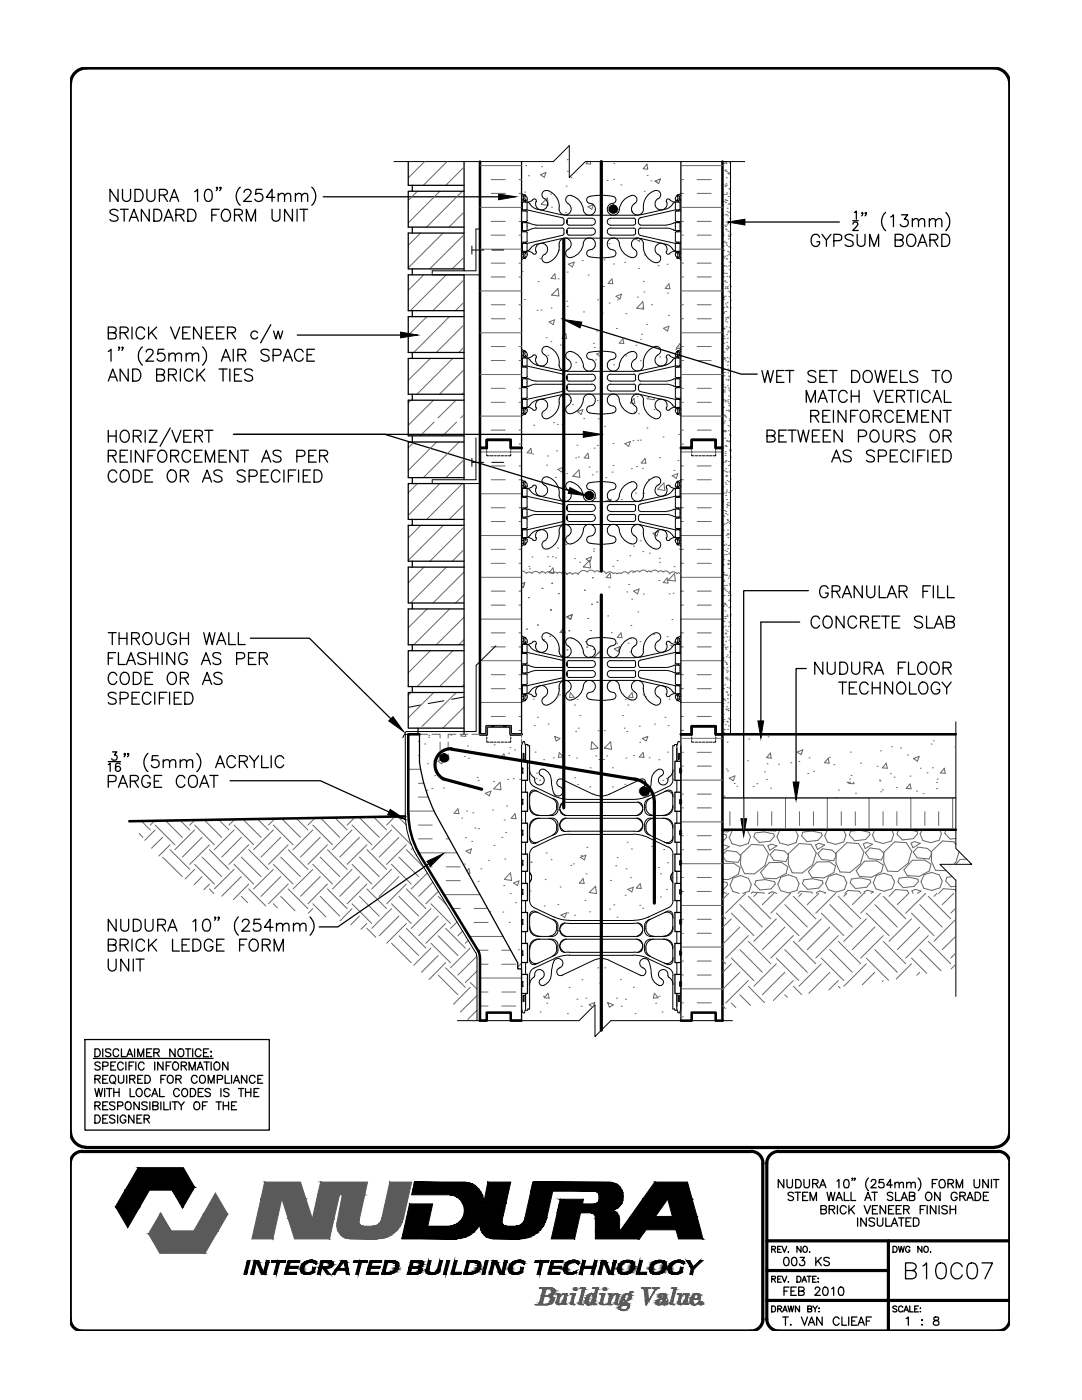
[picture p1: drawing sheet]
<svg xmlns="http://www.w3.org/2000/svg" width="216mm" height="279mm" viewBox="0 0 216 279" stroke-linecap="round" stroke-linejoin="round" font-family="sans-serif">
<!-- layer: TEXT -->
<path d="M99.5 38.7l3.4 .6-3.4 .6zM145.2 44.3l3.4-.5v1.1zM79.9 66.3l3.5 .6-3.5 .5zM112.5 63.8l3.6 .5-.3 1.1zM113.7 97.3l3.3 1.6-3.6-.4zM116.4 86.1l3.6 .6-3.6 .6zM78.4 143l2.1 3-2.9-2.1zM151.2 143.9h1.2l-.6 3.4zM158.3 156.1h1.1l-.6 3.6zM77.9 161.5l3 2-3.5-.9zM85.2 171.9l3.2-1.5-2.5 2.5zM147.8 163.4h1.2l-.6 3.4z" fill="#000" stroke="#000" stroke-width=".2"/>
<g fill="none" stroke="#000" stroke-width=".25">
<path d="M23.6 37.8v2.4l-1.7-2.4v2.4M24.4 37.8v1.7a.81 .81 0 0 0 .8 .7 .81 .81 0 0 0 .8-.7v-1.7M26.9 37.8h.8a1.29 1.29 0 0 1 .9 1.2 1.29 1.29 0 0 1-.9 1.2h-.8zM29.3 37.8v1.7a.81 .81 0 0 0 .8 .7 .81 .81 0 0 0 .8-.7v-1.7M31.8 38.9l1.4-.1a.51 .51 0 0 0 0-.9l-1.4-.1v2.4M32.6 38.9l.8 1.3M34.2 39.4h1.1M38.8 38.3l.6-.5v2.4M41.1 37.9a.77 .77 0 0 1 1.2 .4 2.09 2.09 0 0 1-.3 1.8 .72 .72 0 0 1-1.1-.4 1.91 1.91 0 0 1 .2-1.8zM43.4 37.5l-.1 .1-.1-.1h.2v.2l-.2 .3M44.1 37.5l-.1 .1-.2-.1h.3v.2l-.3 .3M47.9 37.4a2.39 2.39 0 0 0 0 3.6"/>
<path d="M48.7 38.4l.1-.4 .4-.2 .6 .1a.52 .52 0 0 1 .2 .8l-1.4 1.5h1.6M52.3 37.8h-1.2l-.1 1a.85 .85 0 0 1 1.3 0 .85 .85 0 0 1-.2 1.3 .85 .85 0 0 1-1.2-.4M54.8 39.4h-1.7l1.2-1.6v2.4M55.5 39.1l.6-.5 .6 .1 .1 1.5M55.5 38.6v1.6M56.8 39.1l.5-.5 .6 .1 .1 1.5M58.9 39.1l.6-.5 .5 .1 .2 1.5M58.9 38.6v1.6M60.2 39.1l.5-.5 .6 .1 .1 1.5M62.2 37.4a2.39 2.39 0 0 1 0 3.6M64.5 39.3h35M23.6 42.1a1.08 1.08 0 0 0-1.7 0 .61 .61 0 0 0 .5 .7l.7 .2a.63 .63 0 0 1 .5 .8 1.08 1.08 0 0 1-1.7 0"/>
<path d="M24 41.8h1.6M24.8 41.8v2.3M25.8 44.1l.9-2.3 .9 2.3M26.1 43.4h1.2M29.8 41.8v2.3l-1.6-2.3v2.3M30.7 41.8a1.29 1.29 0 0 1 1.5 .7 1.29 1.29 0 0 1-.4 1.6h-1.1zM32.7 44.1l.9-2.3 1 2.3M33.1 43.4h1.1M33.9 40.2l.9-2.4 .9 2.4M35.1 42.9l1.4-.1a.51 .51 0 0 0 0-.9l-1.4-.1v2.3M35.9 42.9l.8 1.2M37.5 41.8h.8a1.26 1.26 0 0 1 .8 1.2 1.26 1.26 0 0 1-.8 1.1h-.8z"/>
<path d="M42.3 42.9h.9M43.7 41.8h-1.4v2.3M44.4 42.1l.2-.2a.91 .91 0 0 1 1.4 .8 1.04 1.04 0 0 1-.2 1.1 1.04 1.04 0 0 1-1.2 .3 1.45 1.45 0 0 1-.2-2zM46.8 42.9l1.3-.1a.56 .56 0 0 0 0-.9l-1.3-.1v2.3M47.6 42.9l.8 1.2M49.2 44.1v-2.3l.9 2.3 .9-2.3v2.3M54.3 41.8v1.7a.79 .79 0 0 0 .8 .6 .79 .79 0 0 0 .8-.6v-1.7M58.3 41.8v2.3l-1.5-2.3v2.3M59.3 41.8v2.3M59.8 41.8h1.6M60.6 41.8v2.3M148.6 44.3h18.9"/>
<path d="M163.5 47.4a.87 .87 0 0 0-1-.6 .87 .87 0 0 0-.6 .9 1.03 1.03 0 0 0 .2 1.1 1.03 1.03 0 0 0 1.1 .3l.3-.5v-.4h-.5M164 46.8l.9 1.1v1.3M165.8 46.8l-.9 1.1M166.4 48l1.3-.1a.65 .65 0 0 0 .2-.7 .65 .65 0 0 0-.5-.4h-1v2.4M170.2 44.1h1.1M170.2 44.7l.3-.4 .6 .2 .1 .3-1 1.2h1.1M170.2 47.1a1.06 1.06 0 0 0-1.6 0v.3a1.24 1.24 0 0 0 1.2 .6 .58 .58 0 0 1 .4 .5 .58 .58 0 0 1-.2 .6 1.13 1.13 0 0 1-1.4-.3M170.5 42.4l.4-.3v1.7M171 46.8v1.7a.79 .79 0 0 0 .8 .7 .79 .79 0 0 0 .8-.7v-1.7M172.1 42.5h-.2l.2-.1v.1l-.2 .6M172.9 42.5h-.3l.1-.1 .2 .1-.3 .6M173.5 49.2v-2.4l.9 2.4 .9-2.4v2.4"/>
<path d="M176.7 42.4a2.44 2.44 0 0 0 0 3.6M177.7 43.3l.6-.4v2.3M178.6 47.9l1.4-.1a.54 .54 0 0 0 0-.9l-1.4-.1v2.4h1a.64 .64 0 0 0 .7-.7 .64 .64 0 0 0-.7-.6M179.9 42.9h1.2l-.7 .9a.79 .79 0 0 1 .8 1.1 .79 .79 0 0 1-1.3 .2l-.3-.3M181.1 47.1a.89 .89 0 0 1 1-.3 .89 .89 0 0 1 .6 .9 1.06 1.06 0 0 1-.2 1.1 1.06 1.06 0 0 1-1.2 .3 1.58 1.58 0 0 1-.2-2zM182 44.1l.6-.5 .5 .2 .2 1.4M182 43.6v1.6M183.1 49.2l1-2.4 .9 2.4M183.3 44.1l.5-.5 .6 .2 .1 1.4M183.5 48.4h1.1M185.4 44.1l.6-.5 .6 .2 .1 1.4M185.4 43.6v1.6"/>
<path d="M185.6 47.9h1a.59 .59 0 0 0 .5-.7l-.2-.3-.3-.1h-1v2.4M186.3 47.9l.8 1.3M186.7 44.1l.6-.5 .5 .2 .1 1.4M187.9 46.8h.8a1.32 1.32 0 0 1 .8 1.2 1.32 1.32 0 0 1-.8 1.2h-.8zM188.7 42.4a2.53 2.53 0 0 1 0 3.6M21.6 66.4l1.4-.1a.56 .56 0 0 0 0-.9l-1.4-.1v2.3l1.4-.1a.65 .65 0 0 0 .2-.6 .65 .65 0 0 0-.6-.5M21.6 70.1l.6-.4v2.4M21.6 76.1l.9-2.5 .9 2.5M21.9 75.3h1.2M23.8 69.4h-.2l.2-.2v.2l-.2 .5M24 66.4l1.3-.1a.51 .51 0 0 0 0-.9l-1.3-.1v2.3M24.5 69.4h-.2l.1-.2 .1 .2-.2 .5"/>
<path d="M24.8 66.4l.8 1.2M25.6 73.6v2.5l-1.6-2.5v2.5M26.3 65.3v2.3M26.5 73.6h.8a1.29 1.29 0 0 1 .8 1.3 1.29 1.29 0 0 1-.8 1.2h-.8zM28.4 69.2a2.44 2.44 0 0 0 0 3.7M28.8 65.9a.87 .87 0 0 0-1-.6 .87 .87 0 0 0-.7 .9 1.04 1.04 0 0 0 .3 1.1 1.04 1.04 0 0 0 1.1 .2l.3-.4M29.2 70.3l.1-.4a.81 .81 0 0 1 1-.1 .6 .6 0 0 1 .2 .8l-1.4 1.5h1.6M29.6 65.3v2.3M30.2 66.3l1.1 1.3M31.3 74.8l1.3-.1a.56 .56 0 0 0 0-.9l-1.3-.2v2.5h1a.64 .64 0 0 0 .5-.7 .64 .64 0 0 0-.5-.6M31.3 65.3l-1.7 1.6M32.7 69.7h-1.1l-.1 1a.85 .85 0 0 1 1.3 0 .85 .85 0 0 1-.2 1.3 .85 .85 0 0 1-1.3-.4"/>
<path d="M33.6 74.8l1.4-.1a.56 .56 0 0 0 0-.9l-1.4-.2v2.5M33.7 70.9l.6-.4 .6 .1 .1 1.5M33.7 70.5v1.6M34.1 65.3l.9 2.3 .9-2.3M34.4 74.8l.8 1.3M35 70.9l.5-.4 .6 .1 .1 1.5M36 73.6v2.5M36.5 66.4h.9M37.1 70.9l.6-.4 .6 .1 .1 1.5M37.1 70.5v1.6M37.9 65.3h-1.4v2.3h1.4M38.4 70.9l.6-.4 .5 .1 .1 1.5"/>
<path d="M38.5 74.2a.87 .87 0 0 0-1-.6 .87 .87 0 0 0-.7 1 1.03 1.03 0 0 0 .2 1.1 1.03 1.03 0 0 0 1.2 .2l.3-.4M39.3 73.6v2.5M39.8 74.7l1.1 1.4M40.2 65.3v2.3l-1.6-2.3v2.3M40.4 69.2a2.44 2.44 0 0 1 0 3.7M40.9 73.6l-1.6 1.7M41.1 66.4h.9M42.6 65.3h-1.5v2.3h1.5M43.2 66.4h1M43.7 73.6h1.6M44.2 72.1l.9-2.4 .9 2.4M44.5 71.3h1.1"/>
<path d="M44.5 73.6v2.5M44.7 65.3h-1.5v2.3h1.5M45.4 66.4l1.4-.1a.56 .56 0 0 0 0-.9l-1.4-.1v2.3M45.9 73.6v2.5M46.2 66.4l.8 1.2M46.5 69.7v2.4M46.8 74.8h.9M47.5 70.8h1a.59 .59 0 0 0 .5-.7l-.2-.3-1.3-.1v2.4M48.2 73.6h-1.4v2.5h1.4M48.2 70.8l.8 1.3M50.4 74a.87 .87 0 0 0-.9-.4 .87 .87 0 0 0-.7 .6l.2 .4 1 .3a.59 .59 0 0 1 .4 .8 1.02 1.02 0 0 1-1.6 0M51.4 66.4a.75 .75 0 0 0-1.1-.1 .75 .75 0 0 0 0 1.1 .75 .75 0 0 0 1.1-.1"/>
<path d="M53.7 70a.92 .92 0 0 0-1.6 .3 1.24 1.24 0 0 0 1.1 .6 .58 .58 0 0 1 .5 .5 .58 .58 0 0 1-.2 .6 1.13 1.13 0 0 1-1.4-.3M54 64.8l-2 3.6M54.5 70.9h1a.62 .62 0 0 0 .6-.6 .62 .62 0 0 0-.6-.6h-1v2.4M54.6 66.1l.4 1.5 .5-1.5 .4 1.5 .5-1.5M56.5 72.1l.9-2.4 .9 2.4M56.9 71.3h1.1M59.3 66.9h20.6M60.5 70.3a.9 .9 0 0 0-1-.6 .9 .9 0 0 0-.7 .9 1.06 1.06 0 0 0 .2 1.1 1.06 1.06 0 0 0 1.2 .3l.3-.5M61.3 70.8h.9M62.8 69.7h-1.5v2.4h1.5M115.9 64.8l32 9.9h3.2M152 73.9l.6 2.4 .6-2.4 .5 2.4 .6-2.4"/>
<path d="M155 75.1h.9M156.4 73.9h-1.4v2.4h1.4M156.8 73.9h1.6M157.6 73.9v2.4M162.8 74.3a.88 .88 0 0 0-.9-.4 .88 .88 0 0 0-.7 .6l.2 .3 1 .4a.58 .58 0 0 1 .4 .6 .58 .58 0 0 1-.6 .5l-.8-.1-.2-.2M163.6 75.1h.9M163.6 79.5h1.1M165.1 73.9h-1.5v2.4h1.5M165.3 77.9h1.6M165.4 73.9h1.6M166.1 77.9v2.4M166.2 73.9v2.4"/>
<path d="M169.1 78.5a.87 .87 0 0 0-1-.6 .87 .87 0 0 0-.7 .9 1.08 1.08 0 0 0 1.1 1.5l.6-.6M169.9 77.9v2.4M169.9 79.1h1.5M169.9 73.9h.8a1.26 1.26 0 0 1 .9 1.2 1.26 1.26 0 0 1-.9 1.2h-.8zM171.4 77.9v2.4M172.4 74.3a.89 .89 0 0 1 1-.3 .89 .89 0 0 1 .6 .8 1.09 1.09 0 0 1-.2 1.2 1.09 1.09 0 0 1-1.2 .2 1.58 1.58 0 0 1-.2-1.9zM174.4 77.9l.9 2.4 .9-2.4M174.6 73.9l.5 2.4 .6-2.4 .6 2.4 .6-2.4M176.8 79.1h.8M177.6 75.1h.8M178.2 77.9h-1.4v2.4h1.4M178.9 79.1l1.4-.2a.59 .59 0 0 0 0-.9l-1.4-.1v2.4"/>
<path d="M179 73.9h-1.4v2.4h1.4M179.7 73.9v2.4h1.4M179.7 79.1l.8 1.2M180.9 77.9h1.7M181.8 77.9v2.4M183.1 74.3a.92 .92 0 0 0-1.6 .2 1.24 1.24 0 0 0 1.1 .7 .58 .58 0 0 1 .5 .6 .58 .58 0 0 1-.5 .5l-.8-.1-.3-.2M183.1 77.9v2.4M185.6 78.5a.87 .87 0 0 0-1-.6 .87 .87 0 0 0-.7 .9 1.08 1.08 0 0 0 1.1 1.5l.6-.6M185.9 73.9h1.6M186.4 79.5h1.1M186.7 73.9v2.4M188.2 74.3a.89 .89 0 0 1 1-.3 .89 .89 0 0 1 .6 .8 1.06 1.06 0 0 1-.2 1.2 1.06 1.06 0 0 1-1.2 .2 1.51 1.51 0 0 1-.2-1.9z"/>
<path d="M188.4 77.9v2.4h1.4M21.6 91l1.4-.1a.59 .59 0 0 0 0-1h-1.4v2.3M21.6 85.9v2.4M21.6 87h1.6M22.4 91l.8 1.2M23.2 85.9v2.4M23.3 94.4a.87 .87 0 0 0-1-.6 .87 .87 0 0 0-.7 .9 1.03 1.03 0 0 0 .2 1.2 1.03 1.03 0 0 0 1.2 .2l.3-.5M24 91h.9M24.2 86.2a.89 .89 0 0 1 1-.3 .89 .89 0 0 1 .6 .9 1.09 1.09 0 0 1-1.1 1.5 1.4 1.4 0 0 1-.5-2.1zM24.2 94.1a.89 .89 0 0 1 1-.3 .89 .89 0 0 1 .6 .9 1.03 1.03 0 0 1-.2 1.2 1.03 1.03 0 0 1-1.2 .2 1.51 1.51 0 0 1-.2-2zM25.5 89.9h-1.5v2.3h1.5M26.1 89.9v2.3"/>
<path d="M26.6 87l1.4-.1a.56 .56 0 0 0 0-.9l-1.4-.1v2.4M26.6 93.8a1.29 1.29 0 0 1 1.4 .5 1.29 1.29 0 0 1 0 1.6l-.6 .3h-.8zM27.4 87l.8 1.3M28.6 89.9v2.3l-1.6-2.3v2.3M29 85.9v2.4M29 94.9h.9M29.5 91h1M29.8 85.9h1.5l-1.5 2.4h1.5M30.5 93.8h-1.5v2.4h1.5M31 89.9h-1.5v2.3M31.7 90.2a.89 .89 0 0 1 1-.3 .89 .89 0 0 1 .6 .8 1.04 1.04 0 0 1-.2 1.2 1.04 1.04 0 0 1-1.2 .2 1.47 1.47 0 0 1-.2-1.9zM33.6 94.1l.2-.2a.89 .89 0 0 1 1.4 .8 1.03 1.03 0 0 1-.2 1.2 1.03 1.03 0 0 1-1.2 .2 1.45 1.45 0 0 1-.2-2z"/>
<path d="M34 85.4l-2.1 3.7M34.1 91h1a.59 .59 0 0 0 .6-.7l-.3-.4h-1.3v2.3M34.3 85.9l.9 2.4 .9-2.4M34.9 91l.8 1.2M36 94.9l1.4-.1a.51 .51 0 0 0 0-.9l-1.4-.1v2.4M36.7 87h.9M36.8 94.9l.8 1.3M38 90.4a.87 .87 0 0 0-1-.5 .87 .87 0 0 0-.7 .8 1.03 1.03 0 0 0 .2 1.2 1.03 1.03 0 0 0 1.2 .2l.3-.5M38.2 85.9h-1.5v2.4h1.5M38.8 87l1.4-.1a.56 .56 0 0 0 0-.9l-1.4-.1v2.4M38.8 91h.9M39.6 87l.8 1.3"/>
<path d="M40.3 89.9h-1.5v2.3h1.5M40.4 96.2l.9-2.4 .9 2.4M40.8 95.4h1.1M40.9 85.9h1.6M41 92.2v-2.3l.9 2.3 .9-2.3v2.3M41.7 85.9v2.4M43.7 91h.9M44.3 94.1a1.08 1.08 0 0 0-1.6 0 .61 .61 0 0 0 .5 .7 1.35 1.35 0 0 1 1.1 .7v.4a1.08 1.08 0 0 1-1.6 0M45.2 89.9h-1.5v2.3h1.5M46.6 86.7h69.8M47.5 89.9v2.3l-1.6-2.3v2.3M48 89.9h1.6"/>
<path d="M48.8 89.9v2.3M48.9 94.1a.87 .87 0 0 0-.9-.3 .87 .87 0 0 0-.7 .6l.3 .3 .9 .4a.59 .59 0 0 1 .4 .8 1.02 1.02 0 0 1-1.6 0M49.7 95.1h1a.64 .64 0 0 0 .6-.7 .64 .64 0 0 0-.6-.6h-1v2.4M52.1 94.9h.9M52.2 92.2l.9-2.3 .9 2.3M52.5 91.4h1.2M53.6 93.8h-1.5v2.4h1.5M55.9 94.4a.87 .87 0 0 0-1-.6 .87 .87 0 0 0-.7 .9 1.03 1.03 0 0 0 .2 1.2 1.03 1.03 0 0 0 1.1 .2l.4-.5M56.1 90.2a.88 .88 0 0 0-.9-.4 .88 .88 0 0 0-.7 .6l.2 .3 .9 .4a.58 .58 0 0 1 .4 .4 .58 .58 0 0 1-.1 .6 1.05 1.05 0 0 1-1.4-.2M56.7 93.8v2.4M57.5 94.9h.9M59 93.8h-1.5v2.4"/>
<path d="M59.2 91.1h1.1a.63 .63 0 0 0 .5-.5 .63 .63 0 0 0-.2-.7h-1.4v2.3M59.6 93.8v2.4M60.5 94.9h.9M61.6 91h.9M61.9 93.8h-1.4v2.4h1.4M62.7 93.8a1.29 1.29 0 0 1 1.5 .7 1.29 1.29 0 0 1-.4 1.6l-1.1 .1zM63.1 89.9h-1.5v2.3h1.5M63.8 91l1.3-.1a.54 .54 0 0 0 0-1h-1.3v2.3M64.6 91l.8 1.2M76.8 86.7l36.8 11.2M153 87l1.4-.1a.51 .51 0 0 0 0-.9l-1.4-.2v2.4h1.1a.6 .6 0 0 0 .6-.4 .6 .6 0 0 0-.3-.7l-.3-.1M155.4 87h1"/>
<path d="M156.9 85.8h-1.5v2.4h1.5M157.2 85.8h1.6M158 85.8v2.4M159.2 85.8l.5 2.4 .6-2.4 .6 2.4 .5-2.4M160.9 80.3v-2.4l.9 2.4 .9-2.4v2.4M161.8 83l1.3-.1a.54 .54 0 0 0 0-.9l-1.3-.1v2.4M162.1 87h.9M162.6 83l.8 1.3M163.3 80.3l.9-2.4 .9 2.4M163.6 85.8h-1.5v2.4h1.5M164.2 83h.9M164.3 87h.9"/>
<path d="M165.6 81.9h-1.4v2.4h1.4M165.7 85.8h-1.4v2.4h1.4M166 92.2l.9-2.4 .9 2.4M166.3 81.9v2.4M166.3 91.4h1.1M168 85.8v2.4l-1.6-2.4v2.4M168.8 81.9v2.4l-1.6-2.4v2.4M169.7 83h.9M169.9 90.2a.91 .91 0 0 0-1.7 .2l.5 .4a1.24 1.24 0 0 1 1.2 .7v.3a1.08 1.08 0 0 1-1.7 0M171.2 81.9h-1.5v2.4M171.3 87.1h1a.64 .64 0 0 0 .6-.6 .64 .64 0 0 0-.6-.7h-1v2.4M172.1 82a1.11 1.11 0 0 1 1.3 .4 1.11 1.11 0 0 1 0 1.3 .89 .89 0 0 1-1 .6 .89 .89 0 0 1-.8-1 1.53 1.53 0 0 1 .5-1.3z"/>
<path d="M173.8 86.2a.89 .89 0 0 1 1-.3 .89 .89 0 0 1 .6 .9 1.07 1.07 0 0 1-.3 1.1 1.07 1.07 0 0 1-1.1 .2 1.51 1.51 0 0 1-.2-1.9zM174.3 83l1.3-.1a.59 .59 0 0 0 0-.9l-1.3-.1v2.4M174.5 90.2a.88 .88 0 0 0-.9-.4 .88 .88 0 0 0-.7 .6l.2 .3 .9 .3a.58 .58 0 0 1 .5 .7 .58 .58 0 0 1-.6 .5l-.8-.1-.2-.3M175.1 83l.7 1.3M175.3 91h1a.6 .6 0 0 0 .6-.4 .6 .6 0 0 0-.3-.7l-1.3-.1v2.4M176.2 85.8v1.7a.79 .79 0 0 0 .8 .7 .79 .79 0 0 0 .8-.7v-1.7M177.6 91h1M178.2 82.5a.87 .87 0 0 0-1-.6 .87 .87 0 0 0-.7 .9 1.03 1.03 0 0 0 .3 1.1 1.03 1.03 0 0 0 1.1 .2l.3-.4M178.7 87l1.4-.1a.56 .56 0 0 0 0-.9l-1.4-.2v2.4M179 83h.9M179.1 89.8h-1.5v2.4h1.5M179.5 87l.8 1.2"/>
<path d="M180.5 81.9h-1.5v2.4h1.5M181.2 84.3v-2.4l.9 2.4 .9-2.4v2.4M181.4 90.4a.87 .87 0 0 0-1-.6 .87 .87 0 0 0-.7 .9 1.06 1.06 0 0 0 .2 1.2 1.06 1.06 0 0 0 1.2 .2l.3-.5M182.2 89.8v2.4M182.6 86.2a1.08 1.08 0 0 0-1.7 0 .61 .61 0 0 0 .5 .7l.7 .2a.63 .63 0 0 1 .5 .8 1.08 1.08 0 0 1-1.7 0M183.1 91h.9M183.9 83h.9M184.6 89.8h-1.5v2.4M185.1 89.8v2.4M185.3 81.9h-1.4v2.4h1.4M185.8 86.2a.89 .89 0 0 1 1-.3 .89 .89 0 0 1 .6 .9 1.07 1.07 0 0 1-.2 1.1 1.07 1.07 0 0 1-1.1 .2 1.51 1.51 0 0 1-.3-1.9zM186.1 80.3l.9-2.4 .8 2.4"/>
<path d="M186.1 91h.9M187.5 89.8h-1.4v2.4h1.4M187.6 81.9v2.4l-1.5-2.4v2.4M188.2 87l1.4-.1a.56 .56 0 0 0 0-.9l-1.4-.2v2.4M188.2 89.8h.8a1.26 1.26 0 0 1 .8 1.2 1.26 1.26 0 0 1-.8 1.2h-.8zM188.2 81.9h1.6M189 81.9v2.4M189 87l.8 1.2M161.3 117.9h-12.9v45.5M165.2 117.5a.87 .87 0 0 0-1-.6 .87 .87 0 0 0-.7 .9 1.03 1.03 0 0 0 .3 1.1 1.03 1.03 0 0 0 1.1 .3l.3-.5v-.4h-.5M166 118l1.4-.1a.59 .59 0 0 0 0-.9l-1.4-.1v2.4M166.8 118l.8 1.3"/>
<path d="M168.1 119.3l.9-2.4 .9 2.4M168.4 118.5h1.2M172.1 116.9v2.4l-1.7-2.4v2.4M172.9 116.9v1.7a.81 .81 0 0 0 .9 .7 .81 .81 0 0 0 .8-.7v-1.7M175.4 116.9v2.4h1.4M177.1 119.3l.8-2.4 1 2.4M177.4 118.5h1.1M179.4 118l1.4-.1a.59 .59 0 0 0 0-.9l-1.4-.1v2.4M180.2 118l.8 1.3M184.2 118h.9M185.6 116.9h-1.4v2.4M186.2 116.9v2.4"/>
<path d="M187.1 116.9v2.4h1.4M189.1 116.9v2.4h1.3M21.6 126.3h1.6M21.6 131.3h.9M22.4 126.3v2.3M23.1 130.2h-1.5v2.4M23.2 138.5a.87 .87 0 0 0-.9-.4 .87 .87 0 0 0-.7 .7l.2 .3 1.2 .4a.59 .59 0 0 1 0 .9 1.13 1.13 0 0 1-1.4-.2M23.3 134.8a.87 .87 0 0 0-1-.6 .87 .87 0 0 0-.7 .9 1.03 1.03 0 0 0 .2 1.2 1.03 1.03 0 0 0 1.2 .2l.3-.5M23.6 130.2v2.4h1.4M23.8 126.3v2.3M23.8 127.4h1.5M24 139.4h1a.64 .64 0 0 0 .6-.6 .64 .64 0 0 0-.6-.6h-1v2.3"/>
<path d="M24.2 134.5a.89 .89 0 0 1 1-.3 .89 .89 0 0 1 .6 .9 1.03 1.03 0 0 1-.2 1.2 1.03 1.03 0 0 1-1.2 .2 1.51 1.51 0 0 1-.2-2zM25.2 132.6l.9-2.4 .9 2.4M25.3 126.3v2.3M25.6 131.8h1.1M26.3 127.4h1a.65 .65 0 0 0 .5-.7l-.2-.3-.3-.1h-1v2.3M26.3 139.3h1M26.6 134.2a1.29 1.29 0 0 1 1.4 .5 1.29 1.29 0 0 1 0 1.6l-.6 .3h-.8zM27 127.4l.8 1.2M27.8 138.2h-1.5v2.3h1.5M28.8 126.6l.2-.2a.91 .91 0 0 1 1.3 .8 1.09 1.09 0 0 1-1.1 1.4l-.2-.1a1.38 1.38 0 0 1-.2-1.9zM29 135.3h.9M29.1 130.6a1.08 1.08 0 0 0-1.6 0l.2 .5 .3 .2a1.24 1.24 0 0 1 1.1 .6 .83 .83 0 0 1-.5 .8 .83 .83 0 0 1-.9-.2l-.2-.2"/>
<path d="M29.9 131.3h1.6M29.9 130.2v2.4M30.1 138.8a.87 .87 0 0 0-1-.6 .87 .87 0 0 0-.7 .9 1.04 1.04 0 0 0 .3 1.1 1.04 1.04 0 0 0 1.1 .2l.3-.4M30.5 134.2h-1.5v2.4h1.5M30.9 138.2v2.3M31.1 126.3v1.7a.79 .79 0 0 0 .8 .6 .79 .79 0 0 0 .8-.6v-1.7M31.5 130.2v2.4M31.8 139.3h.9M32.4 130.2v2.4M33.3 138.2h-1.5v2.3M33.6 134.5l.2-.2a.89 .89 0 0 1 1.4 .8 1.03 1.03 0 0 1-.2 1.2 1.03 1.03 0 0 1-1.2 .2 1.45 1.45 0 0 1-.2-2zM33.8 138.2v2.3"/>
<path d="M34.8 139.3h.9M34.9 130.2v2.4l-1.6-2.4v2.4M35.2 126.8a.87 .87 0 0 0-1-.5 .87 .87 0 0 0-.7 .9 1.09 1.09 0 0 0 1.1 1.4 .74 .74 0 0 0 .6-.9h-.6M36 135.3l1.4-.1a.51 .51 0 0 0 0-.9l-1.4-.1v2.4M36 126.3v2.3M36 127.4h1.6M36.2 138.2h-1.4v2.3h1.4M36.8 135.3l.8 1.3M36.9 138.2h.8a1.26 1.26 0 0 1 .8 1.1 1.26 1.26 0 0 1-.8 1.2h-.8zM37.4 130.8a.87 .87 0 0 0-1-.6 .87 .87 0 0 0-.7 .9 1.03 1.03 0 0 0 .2 1.2 1.03 1.03 0 0 0 1.1 .2l.4-.5v-.3h-.6M37.6 126.3v2.3M40.2 132.6l.9-2.4 .9 2.4"/>
<path d="M40.4 136.6l.9-2.4 .9 2.4M40.5 131.8h1.2M40.7 126.3l.5 2.3 .6-2.3 .5 2.3 .6-2.3M40.8 135.8h1.1M43.2 128.6l1-2.3 .9 2.3M43.6 127.8h1.1M44 130.6a.88 .88 0 0 0-.8-.4 .88 .88 0 0 0-.7 .6l.4 .5 .7 .2a.59 .59 0 0 1 .4 .8 1.02 1.02 0 0 1-1.5 0M44.3 134.5a1.08 1.08 0 0 0-1.6 0 .61 .61 0 0 0 .5 .7 1.35 1.35 0 0 1 1.1 .7v.4a1.08 1.08 0 0 1-1.6 0M45.6 126.3v2.3h1.4M47.2 131.5h1a.63 .63 0 0 0 .6-.5 .63 .63 0 0 0-.2-.7l-1.4-.1v2.4M47.6 126.3v2.3h1.3M49.6 131.3h.9"/>
<path d="M50 127.4h11.7l16.3 16.1M51.1 130.2h-1.5v2.4h1.5M51.7 131.3h1.4a.59 .59 0 0 0 0-1l-1.4-.1v2.4M52.5 131.3l.9 1.3M159.6 124.1h-7.8v19.8M160.9 133.4h-2.1v22.7M163.5 123.5a.87 .87 0 0 0-.9-.5 .87 .87 0 0 0-.7 .9 1.09 1.09 0 0 0 1.1 1.4l.5-.5M164.2 132.2v2.4l-1.6-2.4v2.4M164.4 123.3a.89 .89 0 0 1 1-.3 .89 .89 0 0 1 .6 .9 1.09 1.09 0 0 1-1.1 1.4 1.4 1.4 0 0 1-.5-2zM165.1 132.2v1.7a.79 .79 0 0 0 .8 .7 .79 .79 0 0 0 .7-.7v-1.7M167.4 136.1h1.5M167.6 132.2h.8a1.32 1.32 0 0 1 .8 1.2 1.32 1.32 0 0 1-.8 1.2h-.8z"/>
<path d="M168.1 136.1v2.4M168.4 123v2.3l-1.6-2.3v2.3M169.5 137.3h.9M169.9 132.2v1.7a.81 .81 0 0 0 .8 .7 .81 .81 0 0 0 .8-.7v-1.7M170.9 123.5a.87 .87 0 0 0-1-.5 .87 .87 0 0 0-.7 .9 1.09 1.09 0 0 0 1.2 1.4l.5-.5M171 136.1h-1.5v2.4h1.5M171.7 124.1l1.4-.1a.59 .59 0 0 0 0-1h-1.4v2.3M172.4 133.3l1.4-.1a.51 .51 0 0 0 0-.9l-1.4-.1v2.4M172.5 124.1l.8 1.2M173.2 136.7a.88 .88 0 0 0-1-.6 .88 .88 0 0 0-.7 1 1.04 1.04 0 0 0 .3 1.1 1.04 1.04 0 0 0 1.1 .2l.3-.4M173.2 133.3l.8 1.3M174 137.3h1.6"/>
<path d="M174 136.1v2.4M174.1 124.1h.9M174.5 134.6l.9-2.4 .9 2.4M174.8 133.8h1.2M175.6 123h-1.5v2.3h1.5M175.6 136.1v2.4M175.9 123h1.6M176.7 123v2.3M178.1 124.1h.9M178.1 136.1v2.4l-1.6-2.4v2.4M179.1 136.5a.89 .89 0 0 1 1.1-.3 .89 .89 0 0 1 .5 .9 1.07 1.07 0 0 1-.2 1.1 1.07 1.07 0 0 1-1.1 .2 1.51 1.51 0 0 1-.3-1.9zM179.3 133.3h.8"/>
<path d="M179.5 123h-1.4v2.3h1.4M180.7 132.2h-1.4v2.4M181.3 132.2v2.4h1.3M181.5 136.1v2.4h1.4M183.3 132.5a.89 .89 0 0 1 1-.3 .89 .89 0 0 1 .6 .9 1.04 1.04 0 0 1-.2 1.1 1.04 1.04 0 0 1-1.1 .2 1.51 1.51 0 0 1-.3-1.9zM183.6 136.5l.2-.2a1.01 1.01 0 0 1 1.1 .2 1.01 1.01 0 0 1 .2 1.1 .91 .91 0 0 1-.9 .9 .91 .91 0 0 1-.9-.9v-.5zM184.1 123.3a.92 .92 0 0 0-1.6 .2 1.24 1.24 0 0 0 1.1 .7 .58 .58 0 0 1 .2 1 1.08 1.08 0 0 1-1.3-.2M184.9 123v2.3h1.3M185.8 132.5a.89 .89 0 0 1 1-.3 .89 .89 0 0 1 .6 .9 1.04 1.04 0 0 1-.2 1.1 1.04 1.04 0 0 1-1.1 .2 1.51 1.51 0 0 1-.3-1.9zM186.5 125.3l.9-2.3 .9 2.3M186.8 124.5h1.1M187.5 136.7a.88 .88 0 0 0-1-.6 .88 .88 0 0 0-.7 1 1.07 1.07 0 0 0 .3 1.1 1.07 1.07 0 0 0 1.1 .2l.2-.2 .1-.6h-.5"/>
<path d="M188 136.1l.9 1.2v1.2M188.2 133.3l1.4-.1a.56 .56 0 0 0 0-.9l-1.4-.1v2.4M188.8 124.1l1.4-.1a.54 .54 0 0 0 0-1h-1.4v2.3h1a.64 .64 0 0 0 .7-.6 .64 .64 0 0 0-.7-.6M189 133.3l.8 1.3M189.8 136.1l-.9 1.2M21.6 152.6l.4-.3v1.7M21.6 156l1.4-.1a.64 .64 0 0 0 .2-.7 .64 .64 0 0 0-.6-.4h-1v2.3M21.6 152h2.5M22.5 150.1h.8l-.5 .6a.55 .55 0 0 1 .4 .9 .55 .55 0 0 1-.9-.2M23.6 157.1l.9-2.3 1 2.3M24 152.5l-.1-.2a.64 .64 0 0 0-.8 .3 1.04 1.04 0 0 0 .4 1.4 .51 .51 0 0 0 .6-.5 .51 .51 0 0 0-.5-.6 .51 .51 0 0 0-.6 .5M24 156.3h1.1"/>
<path d="M25 150.5l-.1 .1-.2-.1 .2-.1 .1 .1-.3 .5M25.7 150.5l-.2 .1-.1-.1 .1-.1 .2 .1-.3 .5M26 155.9h1a.65 .65 0 0 0 .6-.7l-.2-.4h-1.4v2.3M26.8 155.9l.8 1.2M29.5 150.4a2.44 2.44 0 0 0 0 3.6M30 155.3a.87 .87 0 0 0-1-.5 .87 .87 0 0 0-.7 .8 1.09 1.09 0 0 0 1.1 1.5 .84 .84 0 0 0 .6-.9h-.6M30.8 155.9h.9M31.6 150.8h-1.2l-.1 1a.83 .83 0 0 1 1.3 0 .83 .83 0 0 1-.2 1.3 .83 .83 0 0 1-1.2-.4M32.3 154.8h-1.5v2.3h1.5M32.6 152a.85 .85 0 0 1 1.1-.3l.1 1.5M32.6 151.6v1.6M33.8 152l.6-.4 .5 .1 .2 1.5"/>
<path d="M36 152l.5-.4 .6 .1 .1 1.5M36 151.6v1.6M36.9 155.3a.87 .87 0 0 0-1-.5 .87 .87 0 0 0-.7 .8 1.04 1.04 0 0 0 .2 1.2 1.04 1.04 0 0 0 1.1 .2l.4-.4M37.2 152a.83 .83 0 0 1 1.2-.3l.1 1.5M38 154.8a.89 .89 0 0 1 1.4 .8 1.08 1.08 0 0 1-1.1 1.5 1.42 1.42 0 0 1-.3-2.3zM39.3 150.4a2.44 2.44 0 0 1 0 3.6M39.8 157.1l1-2.3 .9 2.3M40.2 156.3h1.1M41.9 154.8h1.6M42.7 154.8v2.3M43 153.2l.9-2.4 .9 2.4M43.4 152.4h1.1"/>
<path d="M45.9 155.8h18l13.7 6.2M47 151.4a.87 .87 0 0 0-1-.6 .87 .87 0 0 0-.7 .9 1.04 1.04 0 0 0 .2 1.1 1.04 1.04 0 0 0 1.1 .3l.4-.5M47.8 152h1a.64 .64 0 0 0 .6-.7l-.2-.3-.4-.2h-1v2.4M48.6 152l.8 1.2M49.8 150.8l.9 1.2v1.2M51.6 150.8l-.9 1.2M52.2 150.8v2.4h1.4M54.1 150.8v2.4M56.6 151.4a.87 .87 0 0 0-1-.6 .87 .87 0 0 0-.7 .9 1.09 1.09 0 0 0 1.2 1.5l.5-.6M85.5 172.4l-18.1 12.6h-3.7M21.6 188.6l1.4-.1a.56 .56 0 0 0 0-.9l-1.4-.2v2.4l1.4-.1a.61 .61 0 0 0 .2-.7 .61 .61 0 0 0-.6-.4M21.6 191.4v1.7a.79 .79 0 0 0 .8 .7 .79 .79 0 0 0 .8-.7v-1.7"/>
<path d="M23.2 183.5v2.3l-1.6-2.3v2.3M24 188.6h1a.64 .64 0 0 0 .6-.7l-.1-.3-.5-.2h-1v2.4M24.1 183.5v1.7a.79 .79 0 0 0 .8 .6 .79 .79 0 0 0 .8-.6v-1.7M24.8 188.6l.8 1.2M25.7 191.4v2.4l-1.6-2.4v2.4M26.3 187.4v2.4M26.6 183.5h.8a1.26 1.26 0 0 1 .8 1.1 1.26 1.26 0 0 1-.8 1.2h-.8zM26.6 191.4v2.4M27.1 191.4h1.7M28 191.4v2.4M28.8 188a.87 .87 0 0 0-.9-.6 .87 .87 0 0 0-.8 .9 1.09 1.09 0 0 0 1.2 1.5l.5-.5M29 183.5v1.7a.79 .79 0 0 0 .8 .6 .79 .79 0 0 0 .7-.6v-1.7"/>
<path d="M29.6 187.4v2.4M30.2 188.5l1.1 1.3M31.3 187.4l-1.7 1.6M31.5 184.6l1.3-.1a.56 .56 0 0 0 0-.9l-1.3-.1v2.3M32.3 184.6l.7 1.2M33.5 185.8l.9-2.3 .9 2.3M33.8 185.1h1.2M34.4 187.4v2.4h1.4M36.3 188.6h.9M37.8 187.4h-1.5v2.4h1.5M38.5 183.9l.5-.4v2.3M38.5 187.4h.8a1.28 1.28 0 0 1 .8 1.2 1.28 1.28 0 0 1-.8 1.2h-.8z"/>
<path d="M40.8 183.6a.72 .72 0 0 1 1.1 .3 1.94 1.94 0 0 1-.2 1.8 .85 .85 0 0 1-1.2-.3 1.79 1.79 0 0 1 .3-1.8zM42.5 188a.87 .87 0 0 0-1-.6 .87 .87 0 0 0-.7 .9 1.08 1.08 0 0 0 1.1 1.5 .81 .81 0 0 0 .6-.9h-.6M43 183.1l-.1 .1-.1-.1 .1-.1 .1 .1-.2 .6M43.2 188.6h1M43.7 183.1l-.1 .1-.1-.1 .1-.1 .1 .1-.2 .6M44.7 187.4h-1.5v2.4h1.5M47.6 183a2.53 2.53 0 0 0 0 3.6M47.8 188.6h.9M48.4 184l.1-.3a.72 .72 0 0 1 1.2 .2l-.3 .8-1.2 1.1h1.6M49.2 187.4h-1.4v2.4M50.2 187.6a.91 .91 0 0 1 1.3 .7 1.09 1.09 0 0 1-1.1 1.5 1.35 1.35 0 0 1-.2-2.2zM51.9 183.5h-1.2l-.1 1a.83 .83 0 0 1 1.3 0 .83 .83 0 0 1-.2 1.2 .83 .83 0 0 1-1.2-.3"/>
<path d="M52.3 188.6l1.4-.1a.56 .56 0 0 0 0-.9l-1.4-.2v2.4M53.1 188.6l.8 1.2M54.5 185.1h-1.7l1.1-1.6v2.3M54.7 189.8v-2.4l.9 2.4 .9-2.4v2.4M55.2 184.7l.5-.4 .6 .1 .1 1.4M55.2 184.3v1.5M56.4 184.7l.6-.4 .5 .1 .2 1.4M58.6 184.7l.5-.4 .6 .1 .1 1.4M58.6 184.3v1.5M59.8 184.7l.6-.4 .5 .1 .2 1.4M61.9 183a2.44 2.44 0 0 1 0 3.6M16.9 207.5h36.8v18h-36.8z"/>
<path d="M18.6 211.2h23.9M18.9 209.3h.5a.82 .82 0 0 1 .6 .8 .82 .82 0 0 1-.6 .8h-.5zM18.9 215.4l.9-.1 .2-.3-.1-.3-1-.1v1.6M18.9 217.2l.4 1.6 .4-1.6 .4 1.6 .4-1.6M19.4 215.4l.6 .8M20 212.2a.59 .59 0 0 0-.6-.3 .59 .59 0 0 0-.5 .4l.2 .2 .8 .4 .1 .4a.65 .65 0 0 1-1.1 0M20.5 212.8l.9-.1 .1-.6-.3-.2h-.7v1.7M20.5 209.3v1.6M20.5 215.4h.6M20.9 217.2v1.6M21.3 217.2h1M21.5 214.6h-1v1.6h1"/>
<path d="M21.5 219.9h-1v1.6h1M21.8 217.2v1.6M22 214.8l.2-.1a.77 .77 0 0 1 .9 .3 .77 .77 0 0 1-.2 1 .59 .59 0 0 1-.6 .2 .59 .59 0 0 1-.4-.6zM22.1 209.5l-.4-.2-.5 .1-.1 .1 .1 .4 .8 .4 .1 .4a.73 .73 0 0 1-1 0M22.1 212.7h.6M22.6 215.9l.4 .5M22.7 217.2v1.6M22.7 218h1.1M23.1 211.9h-1v1.7h1M23.6 214.6v1.1a.53 .53 0 0 0 .6 .5 .53 .53 0 0 0 .5-.5v-1.1M23.7 209.7a.56 .56 0 0 0-.7-.4 .56 .56 0 0 0-.4 .6 .69 .69 0 0 0 .7 1l.4-.4M23.8 217.2v1.6"/>
<path d="M24.2 209.3v1.6h.9M24.6 212.3a.59 .59 0 0 0-.7-.4 .59 .59 0 0 0-.4 .6v.4a.59 .59 0 0 0 .4 .7 .59 .59 0 0 0 .7-.4M25.1 211.9v1.7M25.3 210.9l.6-1.6 .6 1.6M25.3 214.6v1.6M25.5 210.4h.8M25.8 212.7h.5M25.9 215.4l.9-.1 .1-.3-.1-.3-.9-.1v1.6M26 217.2v1.6h.9M26.4 215.4l.5 .8M26.7 211.9h-.9v1.7M26.9 209.3v1.6"/>
<path d="M27.1 211.9v1.7M27.3 217.5l.2-.2a.75 .75 0 0 1 .9 .4 .75 .75 0 0 1-.2 .9l-.1 .2a.76 .76 0 0 1-.9-.4 .76 .76 0 0 1 .1-.9zM27.5 210.9v-1.6l.6 1.6 .6-1.6v1.6M27.5 215.4h.6M27.8 219.9v1.6l-1.1-1.6v1.6M28.5 214.6h-1v1.6h1M28.8 212.3a.59 .59 0 0 0-.7-.4 .59 .59 0 0 0-.5 .6v.4a.59 .59 0 0 0 .5 .7 .59 .59 0 0 0 .7-.4M28.9 214.6h.5a.82 .82 0 0 1 .6 .8 .82 .82 0 0 1-.6 .8h-.5zM29.3 210.1h.6M29.9 219.9v1.6M30 217.6a.59 .59 0 0 0-.7-.4 .59 .59 0 0 0-.5 .6v.4a.59 .59 0 0 0 .5 .7 .59 .59 0 0 0 .7-.4M30.3 209.3h-1v1.6h1"/>
<path d="M30.3 218.8l.6-1.6 .6 1.6M30.5 218.3h.8M30.7 210.1l.9-.1 .1-.5-1-.2v1.6M30.9 211.9v1.7M31.3 210.1l.5 .8M31.8 217.2v1.6h1M32.1 215.4h.6M32.1 219.9v1.6M32.5 211.9v1.7l-1-1.7v1.7M32.7 219.9v1.6h.9M33.1 214.6h-1v1.6M33.2 212.7h.6"/>
<path d="M33.5 214.8l.2-.1a.8 .8 0 0 1 .9 .5 .8 .8 0 0 1-.5 1 .84 .84 0 0 1-.7-.5 .84 .84 0 0 1 .1-.9zM34 219.9v1.6M34.1 211.9h-.9v1.7M34.3 219.9h1.1M34.7 212a.78 .78 0 0 1 1 .5 .78 .78 0 0 1-.4 1 .76 .76 0 0 1-.9-.4 .76 .76 0 0 1 .2-.9zM34.9 219.9v1.6M34.9 209.3v1.6l-1-1.6v1.6M35.1 215.4l.9-.1 .2-.3-.1-.3-1-.1v1.6M35.6 219.9l.6 .8v.8M35.6 209.5l.2-.1a.8 .8 0 0 1 .9 .5 .8 .8 0 0 1-.4 1 .84 .84 0 0 1-.8-.5 .84 .84 0 0 1 .1-.9zM35.6 215.4l.6 .8M35.8 217.6a.59 .59 0 0 0-.7-.4 .59 .59 0 0 0-.5 .6v.4a.59 .59 0 0 0 .5 .6 .59 .59 0 0 0 .7-.3"/>
<path d="M36.2 212.7l.9-.1 .1-.4-.4-.3h-.6v1.7M36.4 217.5l.1-.2a.78 .78 0 0 1 1 .5 .78 .78 0 0 1-.4 1 .76 .76 0 0 1-.8-.4 .76 .76 0 0 1 .1-.9zM36.7 212.7l.5 .9M36.8 219.9l-.6 .8M37 209.3h1.1M37.5 209.3v1.6M37.7 213.6v-1.7l.7 1.7 .6-1.7v1.7M38 217.2h.5a.85 .85 0 0 1 .6 .8 .85 .85 0 0 1-.6 .8h-.5zM38.5 209.3v1.6M39.3 213.6l.6-1.7 .7 1.7M39.3 215a.59 .59 0 0 0-.6-.4 .59 .59 0 0 0-.5 .6v.4a.59 .59 0 0 0 .5 .6 .59 .59 0 0 0 .6-.4M39.6 213h.7"/>
<path d="M39.6 218h.6M39.9 214.8l.2-.1a.78 .78 0 0 1 .9 .3 .78 .78 0 0 1-.1 1l-.3 .2a.81 .81 0 0 1-.8-.5 .81 .81 0 0 1 .1-.9zM40.1 209.7a.59 .59 0 0 0-.7-.4 .59 .59 0 0 0-.4 .6v.4a.59 .59 0 0 0 .4 .6 .59 .59 0 0 0 .7-.4M40.6 217.2h-1v1.6h1M40.6 210.1h.6M40.7 211.9h1.1M41.2 211.9v1.7M41.4 219.9h-1v1.6M41.5 216.2v-1.6l.6 1.6 .6-1.6v1.6M41.6 209.3h-1v1.6h1M42 217.5a.59 .59 0 0 0-.6-.3 .59 .59 0 0 0-.5 .4l.1 .2 .9 .4a.41 .41 0 0 1-.3 .6h-.3l-.4-.2M42.1 209.9h.1z"/>
<path d="M42.1 210.8h.1zM42.1 211.9v1.7M43 212a.76 .76 0 0 1 .9 .4 .76 .76 0 0 1-.2 .9 .57 .57 0 0 1-.6 .2 .57 .57 0 0 1-.4-.6 .79 .79 0 0 1 .3-.9zM43.1 219.9h1.1M43.4 215.4h.6a.4 .4 0 0 0 .4-.4 .4 .4 0 0 0-.4-.4h-.6v1.6M43.7 219.9v1.6M44.1 217.2v1.6M44.5 219.9v1.6M44.9 214.6v1.6h.9M45.5 211.9v1.7l-1.1-1.7v1.7M45.6 219.9v1.6M45.7 217.5a.59 .59 0 0 0-.6-.3 .59 .59 0 0 0-.5 .4l.2 .2 .8 .4 .1 .4a.65 .65 0 0 1-1.1 0"/>
<path d="M46.2 214.6v1.6M46.6 216.2l.6-1.6 .6 1.6M46.8 215.7h.8M47.2 219.9h-1v1.6h1M47.6 217.2h1.1M48.1 217.2v1.6M49 218h1.1M49 217.2v1.6M49.2 214.6v1.6l-1-1.6v1.6M50.1 217.2v1.6M50.7 218h.6M50.9 215a.59 .59 0 0 0-.7-.4 .59 .59 0 0 0-.4 .6v.4a.59 .59 0 0 0 .4 .6 .59 .59 0 0 0 .7-.4"/>
<path d="M51.4 215.4h.6M51.7 217.2h-1v1.6h1M52.4 214.6h-1v1.6h1M18.9 220.7l.9-.1 .2-.3-.1-.3-1-.1v1.6M18.9 222.5h.5a.85 .85 0 0 1 .6 .8 .85 .85 0 0 1-.6 .8h-.5zM19.4 220.7l.6 .8M20.5 220.7h.6M20.5 223.3h.6M21.5 222.5h-1v1.6h1M22.9 220.1l-.3-.2h-.6l-.1 .2 .1 .4 .9 .4v.4a.71 .71 0 0 1-1 0M22.9 222.8a.59 .59 0 0 0-.6-.3 .59 .59 0 0 0-.4 .4v.2l1 .4a.41 .41 0 0 1-.3 .6h-.4l-.3-.2M23.5 220.7h.6a.4 .4 0 0 0 .4-.4 .4 .4 0 0 0-.4-.4h-.6v1.6"/>
<path d="M23.5 222.5v1.6M25.1 220.1l.2-.2a.78 .78 0 0 1 .9 .4 .78 .78 0 0 1-.2 1l-.2 .2a.81 .81 0 0 1-.8-.5 .81 .81 0 0 1 .1-.9zM25.1 222.9a.59 .59 0 0 0-.6-.4 .59 .59 0 0 0-.5 .6v.4a.58 .58 0 0 0 .5 .7 .58 .58 0 0 0 .6-.7h-.4M26.7 222.5v1.6l-1-1.6v1.6M27.3 223.3h.6M28.3 222.5h-1v1.6h1M28.8 223.3l.8-.1 .2-.4-.4-.3h-.6v1.6M29.3 223.3l.5 .8M29.4 220.1l-.4-.2h-.5l-.2 .2 .2 .4 .7 .3 .2 .5a.73 .73 0 0 1-1.1 0M30.5 220.7l.9-.1 .2-.3-.2-.4h-.9v1.6h.7l.4-.3a.39 .39 0 0 0-.4-.5M38.8 220.1l.2-.2a.8 .8 0 0 1 .9 .6 .8 .8 0 0 1-.5 1 .84 .84 0 0 1-.7-.5 .84 .84 0 0 1 .1-.9zM40.4 220.7h.6"/>
<path d="M44.5 220.7h1.1M46.2 220.7h.6"/>
</g>
<!-- layer: HATCH -->
<g fill="none" stroke="#666" stroke-width=".2">
<path d="M83.3 38.2l-1.8 1.8M84.7 32.2l-3.2 3.3M87.8 38.2l-6.3 6.3M89.2 32.2l-4.7 4.8M92.3 38.2l-7.2 7.1M92.6 33.3l-3.6 3.7M95.8 33h8.3M98 38.6h2.8M98 35.8h2.8M103.6 38.6h.5M103.6 35.8h.5M104.7 38.3h.1"/>
<path d="M104.9 33h.1M105.5 35.1h.1M107.8 34.9l1.1-.5-.3 1zM108 33.3h.1M109.2 39.5l.2 1.5-1.4-.2zM109.9 38.7h.1M113 37.2h.1M113.2 31.9h.1M113.2 34.2h.1M113.9 35.5h.1M117.3 32.2l-.4 .5 1 .1-.1-.6M119.9 37.4h.1"/>
<path d="M121.1 36h.1M122.4 35.8h.1M122.5 32.6h.1M123.9 36.9h.1M128.5 38.2h.1M129.1 32.8l.2 1-1-.1zM129.1 35h.1M129.9 36.1h.1M130.7 36.1l1.1-.4-.4 .9zM130.9 36.2h.1M135.9 33h8.3M135.9 38.6h.5"/>
<path d="M135.9 35.8h.5M139.1 38.6h2.8M139.1 35.8h2.8M144.2 36.8h.1M144.3 32.3h.1M144.5 32.6h.1M144.5 38.8h.1M144.6 34h.1M144.7 32.5h.1M144.7 37.2h.1M144.7 36.9h.1M144.7 39.9h.1"/>
<path d="M144.7 34.1h.1M144.8 32.4h.1M144.8 33.9h.1M144.8 36.7h.1M144.8 40h.1M144.9 32.6h.1M144.9 35.5h.1M144.9 38.8h.1M145 37h.1M145 34.3h.1M145 38.5h.1M145.2 34.6h.1"/>
<path d="M145.3 34.5h.1M145.3 39.2h.1M145.4 34.7h.1M145.4 37.7h.1M145.5 32.5h.1M145.6 34.5h.1M145.6 38.7h.1M145.6 36.3h.1M145.6 37.8h.1M83.9 46.5l-2.4 2.5M84.6 54.8l-3.1 3.1M88.4 46.5l-6.9 7"/>
<path d="M89 54.8l-7.1 7.2M92.6 42.3l-3 3M92.6 46.8l-6.9 6.9M92.6 51.3l-2.4 2.4M92.6 55.8l-6.2 6.2M95.8 58.1h8.3M95.8 49.7h8.3M95.8 41.4h8.3M98 55.3h2.8M98 46.9h2.8M98 52.5h2.8M98 44.2h2.8"/>
<path d="M103.6 55.3h.5M103.6 46.9h.5M103.6 52.5h.5M103.6 44.2h.5M104.2 54.2h.1M104.6 59.8h.1M107.4 56.2h.1M107.7 51.6h.1M110 41.3h.1M110.7 54.6l.2 1.1-.9-.1zM111.4 57.6l.1 1.5-1.4-.2zM111.4 55.7h.1"/>
<path d="M111.5 49.9h.1M112.2 58.3h.1M112.4 53h.1M112.6 47.7h.1M112.8 42.4h.1M113.2 54.3h.1M113.4 52.7l1.2-.4-.4 1zM116.2 52h.1M117.4 54.9h.1M118.3 40.8l-1 .5 .8 .5 .3-.9M118.6 49.2h.1M119.2 59.8h.1"/>
<path d="M120.4 57.2h.1M120.5 51.9h.1M121.5 48.6h.1M122.1 55.7l.2 .9-1-.1zM122.4 52.7h.1M122.9 59.1l1.1-.4-.3 1zM123.2 59.8h.1M124.6 52.4h.1M126.1 42.2l.1-.1v.3M127.1 47.5l-.3 .2 .8 .5 .2-.6M127.2 59.3h.1M127.4 53.6h.1"/>
<path d="M127.9 47.7h.1M128.4 56.2h.1M128.5 58.3h.1M128.6 50.9h.1M131.3 53h.1M131.7 51.1h.1M133.1 52.7h.1M133.2 58.5h.1M133.5 56.6l.2 1h-1zM135.9 58.1h8.3M135.9 49.7h8.3M135.9 41.4h8.3"/>
<path d="M135.9 55.3h.5M135.9 46.9h.5M135.9 52.5h.5M135.9 44.2h.5M139.1 55.3h2.8M139.1 46.9h2.8M139.1 52.5h2.8M139.1 44.2h2.8M144.2 40.9h.1M144.2 43.8h.1M144.2 46.4h.1M144.2 56.7h.1"/>
<path d="M144.2 45.4h.1M144.2 47.1h.1M144.2 51.2h.1M144.2 59.6h.1M144.3 46.9h.1M144.3 43h.1M144.3 53.2h.1M144.3 54.3h.1M144.3 53.9h.1M144.3 48.4h.1M144.3 49.1h.1M144.3 59.1h.1"/>
<path d="M144.4 55.3h.1M144.4 59.4h.1M144.4 49.9h.1M144.4 40.2h.1M144.4 59.8h.1M144.5 51.5h.1M144.5 53h.1M144.5 48.2h.1M144.5 54.6h.1M144.6 56.1h.1M144.6 44.9h.1M144.6 51.1h.1"/>
<path d="M144.7 57.6h.1M144.7 59.1h.1M144.7 57.3h.1M144.8 40.5h.1M144.8 45.2h.1M144.8 42.8h.1M144.8 45.7h.1M144.8 48.4h.1M144.9 53.2h.1M144.9 48.7h.1M144.9 51.6h.1M144.9 42.9h.1"/>
<path d="M144.9 56.3h.1M144.9 45.9h.1M145 49h.1M145 54.6h.1M145 44.9h.1M145 57.5h.1M145 40h.1M145 51h.1M145 55.2h.1M145 42.2h.1M145 51.7h.1M145.1 41.6h.1"/>
<path d="M145.1 57.2h.1M145.1 57.6h.1M145.2 43.1h.1M145.2 50.2h.1M145.2 44.6h.1M145.3 46.2h.1M145.3 40.8h.1M145.3 58.1h.1M145.3 47.7h.1M145.3 46.9h.1M145.3 49.2h.1M145.4 50.7h.1"/>
<path d="M145.4 53.1h.1M145.4 42.4h.1M145.4 59.2h.1M145.4 47.2h.1M145.5 52.3h.1M145.5 50.4h.1M145.5 53.8h.1M145.5 55.1h.1M145.5 40.6h.1M145.6 55.3h.1M145.6 43.5h.1M145.6 56.8h.1"/>
<path d="M145.6 58.3h.1M145.6 58.4h.1M145.6 44.8h.1M145.6 46.5h.1M145.6 49.4h.1M145.7 40.7h.1M145.7 51h.1M145.7 43.7h.1M145.7 59.9h.1M145.7 46.8h.1M145.7 44.2h.1M145.7 52.4h.1"/>
<path d="M145.8 57.1h.1M82 79.9l-.5 .5M85.2 63.2l-3.7 3.7M85.9 71.5l-4.4 4.4M86.5 79.9l-5 5M89.7 63.2l-7.1 7.1M90.4 71.5l-7.2 7.2M91 79.9l-3.6 3.5M92.6 60.3l-1.7 1.7M92.6 64.8l-5.5 5.5M92.6 69.3l-1.1 1M92.6 73.8l-4.9 4.9"/>
<path d="M92.6 78.3l-.4 .4M95.8 74.7h8.3M95.8 66.4h8.3M98 72h2.8M98 63.6h2.8M98 77.5h2.8M98 69.2h2.8M98 60.8h2.8M103.6 72h.5M103.6 63.6h.5M103.6 77.5h.5M103.6 69.2h.5"/>
<path d="M103.6 60.8h.5M107.2 61.9h.1M108 61.9h.1M109 67.4h.1M109.3 70.9h.1M109.6 64.2l1.1-.4-.3 1zM109.9 68.2h.1M110 61.5h.1M111.8 68.9h.1M112 63.6h.1M112.9 66.6l.2 1-.9-.1zM113.1 60.1h.1"/>
<path d="M113.2 61.2h.1M113.8 80h.1M114.9 72.3h.1M116.4 62.3h.1M118.4 68.5h.1M118.6 69.3h.1M118.8 71.8h.1M119 66.1h.1M119.1 70.6l1.1-.4-.3 1zM119.2 80h.1M119.8 73h.1M119.9 67.7h.1"/>
<path d="M120.2 62.5h.1M121.6 60.5h.1M122.4 72.8h.1M123 65.6h.1M124.3 67.6l.2 1-1-.1zM124.9 71h.1M124.9 62.6h.1M126.5 79.5l.2 1-1-.1zM126.9 68.9h.1M127.1 79.1h.1M127.8 72h.1M127.8 67.7h.1"/>
<path d="M128 66.7h.1M128.2 61.5h.1M128.3 60.2l.2 1.5-1.4-.2zM129 64.8h.1M129.6 79.1l-.5 .5 1.5 .2-.1-.4M130 60.8h.1M131.6 71.2h.1M132.4 65.5l1.1-.4-.3 1zM133.4 62.9h.1M134.8 69.7h.1M135.4 69.2h.1M135.9 69.4l-.2-.8-.8 .9 1 .1"/>
<path d="M135.9 74.7h8.3M135.9 66.4h8.3M135.9 72h.5M135.9 63.6h.5M135.9 77.5h.5M135.9 69.2h.5M135.9 60.8h.5M139.1 72h2.8M139.1 63.6h2.8M139.1 77.5h2.8M139.1 69.2h2.8M139.1 60.8h2.8"/>
<path d="M144.2 80h.1M144.2 76.7h.1M144.2 78h.1M144.3 78.3h.1M144.3 79.8h.1M144.3 62.6h.1M144.4 65.5h.1M144.4 62.3h.1M144.4 67.1h.1M144.4 68.5h.1M144.5 61.4h.1M144.5 71.7h.1"/>
<path d="M144.5 71.4h.1M144.5 67.6h.1M144.5 70.3h.1M144.5 75h.1M144.5 65.6h.1M144.5 73.7h.1M144.5 77.8h.1M144.5 74.3h.1M144.6 78.2h.1M144.6 77.2h.1M144.6 79.9h.1M144.6 71.5h.1"/>
<path d="M144.7 64.1h.1M144.7 77.4h.1M144.8 60.6h.1M144.8 63.4h.1M144.8 62.2h.1M144.8 72h.1M144.8 63.7h.1M144.8 69.6h.1M144.9 65.2h.1M144.9 75.8h.1M144.9 80h.1M145 66.8h.1"/>
<path d="M145 61.1h.1M145 68.3h.1M145 69.8h.1M145 64.3h.1M145 69h.1M145.1 71.4h.1M145.1 61.3h.1M145.1 60.4h.1M145.1 72.9h.1M145.1 67.5h.1M145.1 72.2h.1M145.1 77h.1"/>
<path d="M145.1 63.3h.1M145.2 63.4h.1M145.2 66.3h.1M145.2 74.4h.1M145.2 69.5h.1M145.2 73.6h.1M145.2 69.2h.1M145.3 75.9h.1M145.3 79.8h.1M145.3 63.4h.1M145.3 77.5h.1M145.3 75.7h.1"/>
<path d="M145.3 72.1h.1M145.3 79h.1M145.3 66.1h.1M145.3 75h.1M145.4 69.3h.1M145.4 74h.1M145.4 78h.1M145.5 75.2h.1M145.5 65.4h.1M145.6 71.5h.1M145.6 77.7h.1M145.6 63.1h.1"/>
<path d="M145.7 66.3h.1M145.7 71h.1M145.8 61.5h.1M82.6 88.2l-1.1 1.2M83.3 96.5l-1.8 1.9M86.6 84.2l-2.8 2.8M87.1 88.2l-5.6 5.7M87.8 96.5l-6.3 6.4M91.1 84.2l-2.8 2.8M91.6 88.2l-7.1 7.1M92.3 96.5l-7.2 7.2M92.6 82.7l-.7 .7"/>
<path d="M92.6 91.7l-3.6 3.6M95.8 83h8.3M95.8 90.2h8.3M95.8 98.5h8.3M98 80.3h2.8M98 85.8h2.8M98 95.7h2.8M98 93h2.8M103.6 88.6h.5M103.6 80.3h.5M103.6 85.8h.5M103.6 95.7h.5"/>
<path d="M103.6 93h.5M105.9 89.5l.2 1-.9-.1zM106.3 90.6h.1M106.5 84.9h.1M108.1 96.1h.1M109.1 92.8h.1M109.3 91h.1M110.5 84.4h.1M110.8 95.3h.1M111.1 90h.1M111.2 84.7h.1M111.3 93.7l1.2-.5-.4 1z"/>
<path d="M112.2 84.7h.1M112.3 89.8h.1M112.4 94.9h.1M113.1 94.5h.1M114.2 80.8h.1M114.9 91.4h.1M115.1 88.8h.1M115.2 82.2l1.1-.5-.3 1zM115.4 91.2h.1M115.5 93.8l.2 1.5-1.4-.3zM116.5 83.6h.1M117.3 90.5l.2 1-.9-.1z"/>
<path d="M117.5 93.2h.1M118.2 94.8h.1M118.5 89.4h.1M118.8 99.4h.1M119 94.2h.1M119.2 88.9h.1M119.4 83.6h.1M120.6 85.1h.1M120.9 95.3h.1M122.1 94.2h.1M122.3 88.5h.1M122.3 92.9h.1"/>
<path d="M124 99.7h.1M124.7 88.5l1.1-.4-.4 1zM126 93.5h.1M126.3 88h.1M126.5 82.2h.1M126.8 98.4h.1M127 93.1h.1M127.2 87.9h.1M127.4 82.6h.1M127.8 87.8h.1M128.2 93.5h.1M128.4 98.5h.1"/>
<path d="M128.9 92.4h-1l.8-.9 .2 1M129.1 85.4h.1M129.3 95.7h.1M130.5 81.7h.1M131.6 91.3h.1M132.3 87.2h.1M132.5 96.4l.1 1.5-1.4-.3zM134.1 94.9l1.2-.4-.4 1zM134.5 93.9h.1M135.3 91.9h.1M135.4 86.7h.1M135.9 83h8.3"/>
<path d="M135.9 88.6h.5M135.9 80.3h.5M135.9 85.8h.5M135.9 90.2h8.3M135.9 98.5h8.3M135.9 95.7h.5M135.9 93h.5M139.1 80.3h2.8M139.1 85.8h2.8M139.1 95.7h2.8M139.1 93h2.8M144.2 100h.1"/>
<path d="M144.3 86.1h.1M144.3 97.1h.1M144.3 92.3h.1M144.3 86h.1M144.4 81.3h.1M144.4 98.4h.1M144.4 82.8h.1M144.4 93.9h.1M144.5 84.4h.1M144.5 85.9h.1M144.6 87.4h.1M144.6 84h.1"/>
<path d="M144.6 83h.1M144.6 89h.1M144.7 90.5h.1M144.7 86h.1M144.7 90.2h.1M144.7 86.2h.1M144.7 90.9h.1M144.7 80.2h.1M144.7 83.1h.1M144.7 92h.1M144.7 96.3h.1M144.8 92.2h.1"/>
<path d="M144.8 94.1h.1M144.8 86h.1M144.8 93.5h.1M144.8 98.4h.1M144.8 98.9h.1M144.8 89h.1M144.8 95.1h.1M144.8 83.3h.1M144.9 96.6h.1M144.9 91.9h.1M144.9 94.9h.1M144.9 98.2h.1"/>
<path d="M144.9 81.9h.1M144.9 89.1h.1M145 99.7h.1M145 88h.1M145 97.8h.1M145 94.2h.1M145 95.9h.1M145 95h.1M145.2 80.2h.1M145.2 84.9h.1M145.3 88.2h.1M145.3 81.9h.1"/>
<path d="M145.3 86h.1M145.3 92.9h.1M145.4 80.5h.1M145.4 92.1h.1M145.4 96.1h.1M145.4 82.1h.1M145.4 88h.1M145.4 98.3h.1M145.4 80.9h.1M145.5 94.2h.1M145.5 83.6h.1M145.5 82h.1"/>
<path d="M145.5 83.9h.1M145.6 85.1h.1M145.6 86.8h.1M145.6 86.6h.1M145.6 89.9h.1M145.6 81.1h.1M145.6 88.2h.1M145.6 89.7h.1M145.6 92.7h.1M145.7 89.7h.1M145.7 83.8h.1M145.7 86.9h.1"/>
<path d="M145.7 90h.1M145.7 97.9h.1M145.7 95.6h.1M145.8 91.3h.1M84 104.8l-2.5 2.5M84.6 113.2l-3.1 3.1M88.4 104.8l-6.9 7M89.1 113.2l-7.2 7.1M92.6 105.2l-6.8 6.8M92.6 100.7l-3 3M92.6 109.7l-2.3 2.3M92.6 114.2l-6.2 6.1"/>
<path d="M92.6 118.7l-1.7 1.6M95.8 106.9h8.3M95.8 115.2h8.3M98 104.1h2.8M98 112.4h2.8M98 101.3h2.8M98 109.6h2.8M98 118h2.8M103.6 104.1h.5M103.6 112.4h.5M103.6 101.3h.5M103.6 109.6h.5"/>
<path d="M103.6 118h.5M104.1 116.5l.6-.2-.3 .9-.3-.2M104.1 114l.6 .1 .4 .3 .5-.2 .5 .2a.95 .95 0 0 1 1.6 0l.5-.3 .6 .3M105.4 119.3h.1M105.6 113.1h.1M105.6 113.5h.1M106.1 111.2h.1M108 114.1h.1M108.1 117.4h.1M108.8 114.4a.83 .83 0 0 1 1.4 0l.5-.2 .5 .2 .5-.2 .4 .2 .6-.1 .4 .3M109.2 111.1h.1M109.6 113h.1"/>
<path d="M110.1 116.4h.1M110.3 111.1h.1M110.3 113.4l.2 1-.9-.1zM110.8 111.3h.1M111.3 109.4h.1M111.4 118.5h.1M112.9 108.7h.1M113 114.6h.1M113.6 114.3h.1M114.6 111.5h.1M115.4 114.6l-.3-.2h-.5l-.3 .2-.6-.3-.6 .3M115.6 112.2h.1"/>
<path d="M116.6 117.8h.1M116.9 111.6l1.1-.4-.3 .9zM117.2 114.1a1.12 1.12 0 0 0-1.8 .5M117.7 111.8l.1 1.6-1.4-.3zM118.2 115.3h.1M118.4 110h.1M118.5 109.5h.1M118.7 114.2a.91 .91 0 0 0-1.5 0M118.7 114.1l.4-.2 .5 .2a.91 .91 0 0 1 1.4 .4M119.1 100.1h.1M119.8 109.7h.1M120.9 100.1l1-.5-.1 .5"/>
<path d="M120.9 114.5a.87 .87 0 0 1 1.5 0 .43 .43 0 0 1 .6 0M121.5 117.2h.1M121.7 114.4l.2 .9h-.9zM122.3 113h.1M123.1 111.9h.1M123.3 114.5h-.3M123.9 114.5a.4 .4 0 0 0-.6 0M125.1 118.1h.1M125.4 114.5a.87 .87 0 0 0-1.4 0M125.4 116.7h.1M125.7 110.9h.1M126 119.6h.1"/>
<path d="M126.3 114.3h.1M126.4 109h.1M126.4 118l1.1-.5-.3 1zM127.6 114.1l-.4-.2-.4 .2a.91 .91 0 0 0-1.4 .4M127.7 107.9h.1M128.2 110.1h.1M128.4 118.6h.1M129.1 114.2a.91 .91 0 0 0-1.5 0M129.6 110.4h.1M129.9 114.1a.42 .42 0 0 0-.7 0M130.3 106.5l1.1-.5-.3 1zM131.4 114.2a.91 .91 0 0 0-1.5 0"/>
<path d="M131.5 115.9h.1M131.5 111.4h.1M131.6 112.2h.1M132.3 114.1l-.5-.2-.4 .2M132.3 114.2a.87 .87 0 0 1 1.4 .3M133.1 115.3l.2 1.1-1-.1zM133.5 118.5h.1M134.3 118.4h.1M134.5 113.1h.1M134.6 114.5l.2 1.5-1.4-.2zM134.7 107.8h.1M135.6 109.6h.1"/>
<path d="M135.9 114.4l-.2 .1a.43 .43 0 0 0-.6 0 .87 .87 0 0 0-1.5 0M135.9 106.9h8.3M135.9 115.2h8.3M135.9 104.1h.5M135.9 112.4h.5M135.9 101.3h.5M135.9 109.6h.5M135.9 118h.5M139.1 104.1h2.8M139.1 112.4h2.8M139.1 101.3h2.8M139.1 109.6h2.8"/>
<path d="M139.1 118h2.8M144.2 109.7h.1M144.2 108.7h.1M144.2 119h.1M144.2 100.1h.1M144.2 111.2h.1M144.2 114.9h.1M144.2 104.8h.1M144.2 102.9h.1M144.3 112.7h.1M144.3 108.1h.1M144.3 112.8h.1"/>
<path d="M144.3 105.9h.1M144.4 114.2h.1M144.4 108.7h.1M144.4 115.8h.1M144.4 116h.1M144.4 103h.1M144.4 111.7h.1M144.5 117.3h.1M144.5 104.6h.1M144.5 114.6h.1M144.5 118.9h.1M144.5 110.7h.1"/>
<path d="M144.5 108.9h.1M144.5 116.9h.1M144.5 101.9h.1M144.5 117.6h.1M144.6 109.8h.1M144.6 114.8h.1M144.7 117.8h.1M144.8 102.5h.1M144.8 104.5h.1M144.8 108.6h.1M144.8 102.1h.1M144.9 114.8h.1"/>
<path d="M144.9 106.8h.1M144.9 110.7h.1M145 116.8h.1M145 110.1h.1M145 114.8h.1M145 101.2h.1M145 100.7h.1M145 118h.1M145.1 102.7h.1M145.1 103.7h.1M145.1 104.3h.1M145.1 100.4h.1"/>
<path d="M145.1 100.8h.1M145.1 106.6h.1M145.2 105.8h.1M145.2 106.5h.1M145.2 103.9h.1M145.2 109.5h.1M145.2 107.3h.1M145.2 112.7h.1M145.2 112.4h.1M145.3 108.9h.1M145.3 111.8h.1M145.3 106.7h.1"/>
<path d="M145.3 118.9h.1M145.3 115.4h.1M145.3 110.4h.1M145.3 119.8h.1M145.3 118.3h.1M145.4 111.9h.1M145.4 112.6h.1M145.4 113.4h.1M145.4 100.9h.1M145.5 115h.1M145.5 118.4h.1M145.5 116.5h.1"/>
<path d="M145.5 100.3h.1M145.5 104.4h.1M145.5 104.1h.1M145.5 108.8h.1M145.6 118h.1M145.6 110.6h.1M145.6 106.5h.1M145.6 116.7h.1M145.6 112h.1M145.6 116.8h.1M145.6 119.5h.1M145.6 112.6h.1"/>
<path d="M145.7 118.8h.1M82 138.2l-.5 .6M85.2 121.5l-3.7 3.8M85.9 129.9l-4.4 4.4M86.5 138.2l-5 5M89.7 121.5l-7.1 7.2M90.4 129.9l-7.2 7.1M91 138.2l-6.8 6.8M92.6 123.2l-5.5 5.5M92.6 127.7l-1.1 1M92.6 132.2l-4.9 4.8M92.6 136.6l-.4 .4"/>
<path d="M95.8 123.6h8.3M95.8 131.9h8.3M98 120.8h2.8M98 129.1h2.8M98 137.4h2.8M98 126.3h2.8M98 134.6h2.8M103.6 120.8h.5M103.6 129.1h.5M103.6 137.4h.5M103.6 126.3h.5M103.6 134.6h.5"/>
<path d="M105 125.5h.1M106.4 139.5h.1M107.2 124.7h.1M108.4 127.7h.1M109.7 127h.1M109.9 121.7h.1M111.2 139.1h.1M111.6 138.7h.1M112.5 125.3l.2 1-.9-.1M112.5 125.3l-.7 .9M113.1 123.1l1.1-.4-.4 .9zM113.1 129.7h.1"/>
<path d="M113.5 125.9h.1M113.8 138.2l.8 .9-1 .1zM115.2 139.6h.1M116.9 128h.1M117.1 129.1h.1M117.3 123.4h.1M117.7 131.1h.1M117.8 125.8h.1M118 120.6h.1M118.4 129.6h.1M119.1 120.2h.1M119.7 129.9l.2 1.4-.2-1.4-1.2 1.3 .2 .1-.2-.1z"/>
<path d="M121.3 122.9h.1M122 126.3h.1M122.6 129.5l1.1-.4-.4 .9zM123.1 128.4h.1M123.9 126.3l.2 1-.9-.1zM124.8 139.6h.1M125.3 128.4h.1M125.7 130.1h.1M125.9 124.8h.1M126.1 138.2l.2 1-.9-.1zM127.3 122.1h.1M127.7 128h.1"/>
<path d="M128.3 138.7h.1M128.7 139.1h.1M130.4 126.6h.1M133.1 127.1h.1M133.5 139.5h.1M133.8 128.8h.1M133.9 128.9h.1M134.1 123.6h.1M134.8 128l-.3 .2h.3M135.9 123.6h8.3M135.9 131.9h8.3M135.9 120.8h.5"/>
<path d="M135.9 129.1h.5M135.9 137.4h.5M135.9 126.3h.5M135.9 134.6h.5M139.1 120.8h2.8M139.1 129.1h2.8M139.1 137.4h2.8M139.1 126.3h2.8M139.1 134.6h2.8M144.2 139.5h.1M144.2 131.7h.1M144.3 121h.1"/>
<path d="M144.3 125.2h.1M144.3 131.3h.1M144.3 139.6h.1M144.4 127.2h.1M144.4 137.4h.1M144.4 133.3h.1M144.4 120.8h.1M144.5 139.5h.1M144.5 124h.1M144.5 128.7h.1M144.5 120.4h.1M144.6 131.9h.1"/>
<path d="M144.6 136.7h.1M144.6 120.5h.1M144.6 121.9h.1M144.6 123h.1M144.7 123.4h.1M144.7 129.2h.1M144.7 139.9h.1M144.7 126.4h.1M144.7 125h.1M144.7 120.6h.1M144.8 126.5h.1M144.8 135.4h.1"/>
<path d="M144.8 129.3h.1M144.8 128h.1M144.8 125.8h.1M144.8 132.2h.1M144.8 129.6h.1M144.9 133.7h.1M144.9 135.2h.1M144.9 138.1h.1M144.9 131.1h.1M144.9 132.4h.1M145 132.6h.1M145 120.9h.1"/>
<path d="M145 134.1h.1M145 127.1h.1M145 135.7h.1M145 123h.1M145 133.3h.1M145 122.8h.1M145 138.2h.1M145.1 137.2h.1M145.1 129.1h.1M145.1 135.3h.1M145.1 139.4h.1M145.1 126h.1"/>
<path d="M145.1 130.7h.1M145.2 138.7h.1M145.2 133.9h.1M145.3 138.7h.1M145.3 125h.1M145.4 131.2h.1M145.4 127.7h.1M145.4 121.3h.1M145.4 124.1h.1M145.5 137.3h.1M145.5 135.7h.1M145.5 127.1h.1"/>
<path d="M145.6 130h.1M145.6 124.3h.1M145.6 133h.1M145.6 135.9h.1M145.7 121.1h.1M145.7 122.9h.1M145.7 120h.1M145.7 124.7h.1M145.7 130.2h.1M145.7 122.6h.1M145.7 129.1h.1M145.7 138.8h.1"/>
<path d="M81.5 153.5h2.4M83.5 150.8h.2M83.5 159.1h1.9M83.5 148h.2M83.5 156.3h1.1M84.8 148.5h.1M85.1 157.7h.1M85.3 152.4h.1M85.5 147.1h.1M85.6 146.8h.1M86.2 157.4h.1M86.6 151.8h.1"/>
<path d="M86.8 154.8h.1M87.9 151.7l-.5 .2 .8 .6 .1-.5M88.5 157.3h.1M89.9 146.7h.1M92.3 146.5l-.3 .4 .9 .1v-.5M92.6 141.1l-4.2 4.2M92.6 151h.1M93.3 156.6h.1M93.3 148.9h.1M93.5 151.3h.1M95.2 155.1h.1M95.4 155.8h.1"/>
<path d="M95.8 140.2h8.3M96.8 158.3l1.2-.4-.4 .9zM98 143h2.8M98.5 155.9h.1M98.6 148.7h.1M99.8 156.1l.2 1.5-1.5-.2zM100.6 150.4l.2 1.1-1-.1zM101.3 155.6h.1M101.5 150.3h.1M101.7 149.2h.1M102.5 155.4h.1M102.7 149.7h.1"/>
<path d="M103.6 145.8h.5M103.6 143h.5M103.7 155.5h.1M105.5 153.3h.1M106.6 144.8h.1M106.8 150.1h.1M107 155.3h.1M107.1 154.3h.1M107.2 143.2h.1M107.7 155.7h.1M108.5 151.6h.1M109.4 144.5h.1"/>
<path d="M110.4 151.2h.1M110.7 147l1.1 .4-.8 .5zM111.6 150.2l.8 .9-1 .1zM112.3 148.2h.1M112.4 144.9h.1M113.5 150.8h.1M114.7 155.2h.1M114.7 140.7h.1M114.9 146h.1M115 151.3h.1M115.2 156.5h.1M115.4 145.3h.1"/>
<path d="M115.7 142.8h.1M117.7 157h.1M117.7 153.2h.1M118.1 148l1.2 1.3-1.4 .2zM118.9 150.9h.1M119.4 145.8h.1M119.5 151.6h.1M120.4 151.6h.1M120.6 145.8h.1M121 150.9h.1M121.8 148l.2 1.5-1.4-.2zM122.2 153.2h.1"/>
<path d="M122.2 157h.1M124.2 142.8h.1M124.6 145.3h.1M124.7 156.5h.1M124.9 151.3h.1M125.1 146h.1M125.3 140.7h.1M126.4 150.8h.1M127.6 144.9h.1M127.6 148.2h.1M128.2 147.4l1.1-.4-.3 .9zM128.3 150.2l.2 1-.9-.1z"/>
<path d="M129.5 151.2h.1M130.6 144.5h.1M131.5 151.6h.1M132.3 155.7h.1M132.7 143.2h.1M132.9 155.3h.1M133.2 150.1h.1M133.3 144.8h.1M135.9 155.7h8.3M135.9 147.3h8.3M135.9 152.9h.5M135.9 158.5h.5"/>
<path d="M135.9 150.1h.5M135.9 140.2h8.3M135.9 145.8h.5M135.9 143h.5M139.1 152.9h2.8M139.1 158.5h2.8M139.1 150.1h2.8M139.1 143h2.8M144.2 143.2h.1M144.2 141h.1M144.2 146.1h.1M144.3 142.5h.1"/>
<path d="M144.3 140.4h.1M144.3 144h.1M144.4 145.6h.1M144.4 146.2h.1M144.5 143.6h.1M144.5 145.7h.1M144.7 144.6h.1M144.8 141.5h.1M145 141.6h.1M145 141h.1M145 144h.1M145.1 144.1h.1"/>
<path d="M145.2 145.6h.1M145.2 140.2h.1M145.2 141.5h.1M145.3 141.8h.1M145.3 143.3h.1M145.3 144.9h.1M145.4 146.4h.1M145.5 143.5h.1M145.6 143.6h.1M148.4 159.2v6.4M156.7 159.2v6.4M165.1 159.2v6.4"/>
<path d="M173.4 159.2v6.4M181.8 159.2v6.4M190.1 159.2v6.4M27.8 166.4l.7 .7M28.2 163.9l1.8 1.7M30.8 163.8l-.8 .9M31 165.6l-2.1 2.1M31 164.7l3.9 3.9M32.4 167.1l-2.2 2.2M32.4 171.1l4 3.8M33 163.8l3.4 3.3M33.9 168.6l-2.2 2.2"/>
<path d="M33.9 169.6l4 3.9M36 163.7l1.9 1.9M38.8 163.7l-.9 1M38.8 165.6l-3.9 4M38.8 173.5l-1.9 1.9M38.8 172.5l4 3.9M38.8 164.7l4 3.9M40.3 167.1l-3.9 4M40.3 174.9l-1.6 1.7M40.3 171.1l4 3.8M40.8 163.6l3.5 3.5M41.8 168.6l-3.9 3.9"/>
<path d="M41.8 176.4l-1.1 1.1M41.8 177.4l.9 .9M41.8 169.6l3.9 3.9M43.7 163.6l2 2M46.7 165.6l-3.9 4M46.7 173.5l-3.9 3.9M46.7 172.5l3.9 3.9M46.7 164.7l3.9 3.9M46.8 163.5l-1.1 1.2M48.1 167.1l-3.8 4M48.1 174.9l-3.8 3.9M48.1 178.9l1.3 1.3"/>
<path d="M48.1 171.1l4 3.8M48.5 163.5l3.6 3.6M49.6 168.6l-3.9 3.9M49.6 176.4l-3 3.1M49.6 177.4l3.4 3.4M49.6 169.6l4 3.9M51.4 163.4l2.2 2.2M54.5 165.6l-3.9 4M54.5 173.5l-3.9 3.9M54.5 172.5l4 3.9M54.5 164.7l4 3.9M54.8 163.4l-1.2 1.3"/>
<path d="M56 167.1l-3.9 4M56 174.9l-3.9 4M56 178.9l2.9 2.9M56 171.1l4 3.8M56.2 163.4l3.8 3.7M57.5 168.6l-3.9 3.9M57.5 176.4l-3.9 4M57.5 177.4l3.9 3.9M57.5 169.6l3.9 3.9M59.1 163.3l2.3 2.3M62.4 165.6l-3.9 4M62.4 173.5l-3.9 3.9"/>
<path d="M62.4 172.5l4 3.9M62.4 164.7l4 3.9M62.8 163.3l-1.4 1.4M63.9 167.1l-3.9 4M63.9 174.9l-3.9 4M63.9 178.9l3.9 3.9M63.9 171.1l3.9 3.8M63.9 163.2l3.9 3.9M65.3 168.6l-3.9 3.9M65.3 176.4l-3.9 4M65.3 177.4l4 3.9M65.3 169.6l4 3.9"/>
<path d="M66.8 163.2l2.5 2.4M67.8 163.2h.1M70.2 165.6l-3.8 4M70.2 173.5l-3.8 3.9M70.2 172.5l4 3.9M70.2 164.7l4 3.9M70.8 163.1l-1.5 1.6M71.7 167.1l-3.9 4M71.7 174.9l-3.9 4M71.7 178.9l4 3.9M71.7 171.1l4 3.8M71.7 163.2l4 3.9"/>
<path d="M73.2 168.6l-3.9 3.9M73.2 176.4l-3.9 4M73.2 177.4l3.9 3.9M73.2 169.6l3.9 3.9M74.6 163.1l2.5 2.5M75.8 163l-.1 .2M78.1 165.6l-3.9 4M78.1 173.5l-3.9 3.9M78.1 172.5l4 3.9M78.1 164.7l4 3.9M78.8 163l-1.7 1.7M79.6 167.1l-3.9 4"/>
<path d="M79.6 174.9l-3.9 4M79.6 178.9l3.9 3.9M79.6 171.1l3.9 3.8M79.6 163.2l1.4 1.4M81.1 168.6l-4 3.9M81.1 176.4l-4 4M81.1 177.4l3.9 3.9M81.1 169.6l3.4 3.4M81.5 161.9h5.1M82.4 169.2l-.3 .4M83.5 170.2h7.7M83.5 167.4h2.7"/>
<path d="M83.5 164.7h2.7M85.2 173h1M85.3 174.2l-3.2 3.2M86.4 176.1l-2.9 2.8M87.4 178.9l1.7 1.6M87.5 177.9l-2.5 2.5M88.6 178.5h7.2M89 167.4h.6M89 175.8h2.8M89 173h2.8M91.4 161.4l.2 1-1-.1zM92.1 163.3h.1"/>
<path d="M92.7 172.5h.1M92.9 167.2h.1M93 169.8l1.1-.4-.3 .9zM93.1 161.9h.1M93.2 173.8l.4-.5 .2 1h-.4M94.1 167.9h.1M94.3 162.2h.1M94.8 165.3h.1M95.4 175.9h.1M95.5 165.4h.1M95.9 173.4h.1M97.5 171.7h.1"/>
<path d="M98.3 161.7h.1M98.6 168.7h.1M100.1 167.1h.1M100.5 176.7h.1M100.6 163.6h.1M100.7 171.4h.1M100.9 166.1h.1M101.1 160.9h.1M101.8 178.3h.1M101.9 174.2l.2 1.5-1.5-.2zM102.5 176.2l1.1-.4-.3 .9zM102.8 162.4l.2 1-1-.1z"/>
<path d="M103.9 165.8h.1M104 163.7h.1M105.8 177.8h.1M106 172.1h.1M108.8 175.5h.1M109 170.3h.1M110 171.6h.1M111.8 177h.1M113.9 172.7h.1M114.4 172.4h.1M115.8 171.1l1.1-.4-.3 .9zM116 170.8h.1"/>
<path d="M116.3 175.3l.3 1h-1zM116.7 179.7h.1M116.9 174.4h.1M117.1 169.1h.1M117.6 178.1l1.2-1.2 .2 1.4zM121.8 175.7h.1M122.9 172.8h.1M123.2 171.1h.1M124.7 178.7h.1M124.9 173.4h.1M125.2 168.1h.1M125.3 177.5l1.1-.4-.3 .9z"/>
<path d="M125.8 175.2h.1M126 169.4h.1M127.7 176.3l.2 1-.9-.1zM130 168.9h.1M131.4 173.1h.1M131.8 179h.1M131.8 174.4h.1M132.4 169.5h.1M133 177.5h.1M133.2 172.2h.1M135.9 172.4h8.3M135.9 164h8.3"/>
<path d="M135.9 177.9h.5M135.9 169.6h.5M135.9 161.2h.5M135.9 175.1h.5M135.9 166.8h.5M139.1 177.9h2.8M139.1 169.6h2.8M139.1 161.2h2.8M139.1 175.1h2.8M139.1 166.8h2.8M144.2 170.6l.8-.9 2 .3 .7 .7 .1 .5-.5 .9-2.4-.2-.7-1.1M144.2 172.3h2.2l1.3 .8-.4 1.4-2 1h-1.1"/>
<path d="M144.2 166.4l.7 .2 .1 .5-.8 .9M144.2 175.9l.8 .2 .2 .5-.9 1h-.1M144.2 168.7l.2-.1 1.1 .4-1.3 .8M144.2 178.3l.3-.2 .5 .2M145.4 178.3l-1.2 1.2M145.6 176.6l.6 1.3 1.3 .4M145.6 162v2.7M145.7 176.6l.6-1.4 1.5-.5 1.5 .6 .6 1.2-.4 1.4-1.3 .4M146 165.6l-.8 .4h-1M146.6 165.6l-.5 .1-.5 1.4M147.8 170.5l2.2-2 2.3 .2 1 1.7-.7 2.3-2 1.7h-2l-.8-1.8zM148.6 165.6l.6 .2 .5 1.2-.4 1.3-1.6 .6-1.6-.5-.6-1.3"/>
<path d="M148.8 178.3l-4 3.9M149.3 178.9l4.5 4.5M149.9 178.3l.2-.3 2.4 .3M150.7 166.2l1.8-.2 1.9 .4 .1 .5-.8 1-2.2 .2-1.1-1.1zM150.8 175.8l1.9-.3 1.9 .5 .1 .4-.8 1-2.2 .2-1.1-1.1zM151 178.3l-.6 .6M151.2 162v2.7M152.2 165.6l.1 .1 2.4 .1 .5-.2M153.2 168.8l.7-.3 1.1 .3-1.4 .9zM153.4 178.3h.1M153.4 178.3l.7-.3 .9 .3M153.5 172.2l2.4-.1 1.3 .9-.3 1.3-2 1.1-2.4-.2-.7-1.1z"/>
<path d="M154 162v2.7M154.4 178.3l-2.3 2.2M154.6 169.6l1.9 .2 .7 .7 .1 .6-.5 .8-2.4-.2-.8-1.2zM155.2 176.4l.6 1.3 1.6 .5 1.6-.5 .4-1.4-.6-1.2-1.5-.5-1.5 .5-.5 1.3M155.6 165.6l-.5 1.3M157.7 178.3l-3.9 3.9M158.3 178.9l4.5 4.5M158.6 165.6l.7 1.2-.5 1.4-1.6 .5-1.6-.5-.6-1.3M159.2 178.3l.5-.4 2.2 .1 .2 .3M159.5 162v2.7M160 178.3l-.6 .6M160.2 166.1l1.8-.3 1.9 .5 .2 .4-.9 1-2.2 .3-1.1-1.2z"/>
<path d="M160.4 175.6l1.8-.2 1.9 .4 .1 .5-.8 .9-2.2 .3-1.1-1.2zM161.8 168.5l-2.3-.2-2.2 2.1v2l.8 1.8h2l2.1-1.6 .7-2.4-1.1-1.7M162.2 165.6l2 .1M162.3 162v2.7M162.7 168.6l.7-.3 1.2 .3-1.5 .9zM163 178.3l-.1-.2 .7-.3 1.1 .4-.1 .1M163.4 178.3l-2.3 2.2M164.4 165.6l-.2 .1M164.7 176.3l.6 1.3 1.6 .4 1.6-.5 .5-1.3-.6-1.3-1.6-.5-1.5 .5-.5 1.4M165.1 165.6l-.5 1.1M165.5 171.9l1.2 .9-.3 1.3-2 1.1-2.4-.1-.7-1.2 1.7-1.9h2.5M166.7 178.3l-3.9 3.9"/>
<path d="M166.8 170.9v-.6l-.8-.6-1.9-.3-.9 1 .7 1.1 2.4 .3 .5-.9M166.8 170.2l2.2-2 2.3 .1 1.1 1.7-.7 2.4-2.1 1.7-2-.1-.8-1.8zM167.3 178.9l4.5 4.5M167.9 162v2.7M168.3 165.6l.5 1.1-.4 1.3-1.6 .5-1.7-.5-.6-1.3M168.6 178.3l.6-.6 2.3 .2 .3 .4M169 178.3l-.6 .6M169.7 165.9l1.8-.2 2 .4 .1 .5-.9 .9-2.2 .3-1-1.1zM169.9 175.4l1.8-.2 1.9 .4 .2 .5-.9 1-2.2 .2-1.1-1.1zM170.7 162v2.7M172.3 168.4l.6-.3 1.2 .4-1.5 .9zM172.4 178.3l-2.3 2.2"/>
<path d="M172.5 171.9l2.5-.1 1.2 .8-.3 1.4-2 1.1-2.4-.2-.7-1.1zM172.6 178.3l-.2-.3 .7-.3 1.2 .3-.5 .3M173.6 169.2l1.9 .3 .8 .7v.5l-.4 .9-2.4-.2-.8-1.2zM174.2 176.1l.6 1.3 1.6 .5 1.6-.5 .5-1.4-.6-1.2-1.5-.5-1.5 .4-.6 1.4M174.6 165.6l-.5 1M175.7 178.3l-3.9 3.9M176.2 162v2.7M176.2 178.9l4.5 4.5M176.4 170l-.1 2.1 .8 1.7 2 .1 2.1-1.6 .7-2.4-1.1-1.7-2.3-.2-2.1 2.1M177.9 165.6l.4 .9-.4 1.3-1.7 .5-1.6-.4-.6-1.3M179 162v2.7M179.4 175.2l1.8-.2 1.9 .5 .2 .4-.9 1-2.2 .3-1-1.2z"/>
<path d="M180.5 165.6l-1.2 .1-.3 .8 1.1 1.1 2.2-.2 .8-1-.1-.5-1.6-.3M181.3 178.3l-2.3 2.2M181.4 178.3l-.4-.6-2.3-.2-1.3 1.4M181.8 168.3l.7-.3 1.1 .3-1.4 .9zM182 171.7l2.5-.1 1.3 .9-.4 1.3-2 1.1-2.4-.2-.6-1.1zM182.2 178.3l-.2-.5 .6-.3 1.2 .3-.7 .5M183.1 169.1l2 .2 .7 .7v.5l-.4 .9-2.4-.2-.8-1.2zM183.7 175.9l.6 1.3M183.8 175.9l.6-1.3 1.5-.5 1.5 .5 .6 1.2-.4 1.4-1.7 .5-1.6-.4M184 165.6l-.3 .8M184.5 162v2.7M184.7 178.3l-4 3.9"/>
<path d="M185.2 178.9l4.5 4.5M187 178.3l-.6 .6M187.3 162v2.7M187.5 165.6l.3 .8-.4 1.3-1.6 .5-1.6-.4-.6-1.4M188.8 165.6l-.3 .7 1.1 1.2 1.1-.2M190 174.9l-1.1 .2-.2 .7 1.1 1.2 .9-.1M190.3 178.3l-2.3 2.2M190.7 168.6l-.4-.6-2.2-.2-2.2 2.1v2l.8 1.8h2M190.7 177.8l-.2-.3-2.3-.1-.9 .9M191.4 170l-.7 2.1-.4 .4M192.9 171.5h-1.3l-.9 1M54.5 180.4l.8 .8"/>
<path d="M62.4 181.3l-.9 .9M62.4 180.4l2.6 2.6M70.2 181.3l-2.4 2.5M70.2 180.4l4 3.9M71.7 182.8l-1.7 1.8M73.2 184.3l-1.2 1.1M73.2 185.3l1.8 1.8M78.1 181.3l-3.9 4M78.1 188.2l4 3.9M78.1 180.4l4 3.9M79.6 182.8l-3.9 4M79.6 186.8l3.9 3.9"/>
<path d="M81.1 184.3l-4 3.9M81.1 185.3l3.9 3.9M86 181.3l-3.9 4M86 189.2l-3.4 3.4M86 188.2l3.9 3.9M86 180.4l3.9 3.9M87.4 182.8l-3.9 4M87.4 190.7l-3.3 3.3M87.4 194.6l4 3.9M87.4 186.8l4 3.9M88.9 184.3l-3.9 3.9M88.9 192.1l-3.3 3.4"/>
<path d="M88.9 193.2l4 3.8M88.9 185.3l4 3.9M90.3 181.3h1.5M91.2 184l-1.3 1.3M92.3 185.8l-.9 1M93.4 187.6l-.5 .6M93.7 186.9h6.7M93.8 189.2l-3.9 4M93.8 197l-3.3 3.4M93.8 196.1l1.4 1.3M94.6 184.1h2.8M94.6 181.3h2.7"/>
<path d="M95.1 190.9l-3.7 3.7M95.2 193.8l-2.3 2.3M95.2 198.7l-3.3 3.3M95.3 189.6h2.1M95.8 195.2h8.3M95.8 192.4h1.6M95.8 198h1.6M97.7 181.9h.1M100.1 192.4h2.8M100.1 189.6h1.8M100.1 198h2.8M100.3 182h.1"/>
<path d="M101.6 184.1h.1M102.8 180.2h.1M103.3 193l.7-.7 .1 .9M103.4 189.6h.1M104 183.8h.1M108.4 198.8h.1M108.6 180.8h.1M109.4 198.2l.2 1-1-.1zM111.3 180.5h.1M111.9 182.6l1.1-.4-.3 .9zM113.3 182.2h.1M113.6 197h.1"/>
<path d="M114.7 182.7h.1M115.1 199.4h.1M116.1 195.5h.1M116.9 199.2h.1M117.7 182h.1M119.3 193.2h.1M119.8 180.9h.1M119.9 195.8l.3 .4-.3 .1M120.1 195.8l-.4 .4 .4 .1M120.7 193.2h.1M121.6 181.4h.1M122.5 180.6h.1"/>
<path d="M123 199.2h.1M123.1 183h.1M123.8 195.5h.1M124.8 199.4h.1M126.4 197h.1M127.6 180.7h.1M128.2 181.3h.1M130.6 198.2l.7 .9-.9 .1zM131.5 198.8h.1M135.9 197.3h8.3M135.9 189h8.3M135.9 180.7h8.3"/>
<path d="M135.9 194.6h.5M135.9 186.3h.5M135.9 191.8h.5M135.9 183.5h.5M139.1 194.6h2.8M139.1 186.3h2.8M139.1 191.8h2.8M139.1 183.5h2.8M144.2 191.7l.6 .6M144.2 182.7l.6 .7M145.9 183.4l-1.7 1.7M145.9 192.3l-1.7 1.8"/>
<path d="M145.9 191.2l4.5 4.5M145.9 182.2l4.5 4.5M147.6 185l-3.4 3.5M147.6 194l-3.4 3.5M147.6 198.5l2.1 2.1M147.6 189.5l4.5 4.5M147.6 180.5l4.5 4.5M149.3 186.7l-4.5 4.5M149.3 195.7l-4.5 4.5M149.3 196.8l3.2 3.3M149.3 187.9l4.5 4.4M154.9 183.4l-4.5 4.5"/>
<path d="M154.9 192.3l-4.5 4.5M154.9 191.2l4.5 4.5M154.9 182.2l4.5 4.5M156.6 185l-4.5 4.5M156.6 194l-4.5 4.5M156.6 198.5l.5 .5M156.6 189.5l4.5 4.5M156.6 180.5l4.5 4.5M158.3 186.7l-4.5 4.5M158.3 195.7l-4 4M158.3 196.8l1.6 1.7M158.3 187.9l4.5 4.4"/>
<path d="M163.9 183.4l-4.5 4.5M163.9 192.3l-4.5 4.5M163.9 191.2l4.5 4.5M163.9 182.2l4.5 4.5M165.6 185l-4.5 4.5M165.6 194l-4.2 4.2M165.6 189.5l4.5 4.5M165.6 180.5l4.5 4.5M167.3 186.7l-4.5 4.5M167.3 195.7l-1.9 1.9M167.3 196.8l.4 .4M167.3 187.9l4.5 4.4"/>
<path d="M172.9 183.4l-4.5 4.5M172.9 192.3l-4.5 4.5M172.9 191.2l4.4 4.5M172.9 182.2l4.5 4.5M174.6 185l-4.5 4.5M174.6 194l-2.5 2.5M174.6 189.5l4.4 4.5M174.6 180.5l4.4 4.5M176.2 186.7l-4.4 4.5M176.2 195.7l-.1 .2M176.2 187.9l4.5 4.4M181.9 183.4l-4.5 4.5"/>
<path d="M181.9 192.3l-3.1 3.1M181.9 191.2l3 3.1M181.9 182.2l4.5 4.5M183.5 185l-4.5 4.5M183.5 194l-.6 .6M183.5 189.5l4.3 4.2M183.5 180.5l4.5 4.5M185.2 186.7l-4.5 4.5M185.2 187.9l4.5 4.4M190.7 181.2l-1 1M190.7 190.2l-1 1M190.7 186.8l-2.7 2.7"/>
<path d="M190.7 183.5l-4.3 4.4M190.7 192.4l-.9 1M95.2 201.6l-1.9 1.9M95.8 203.5h1.3M95.8 200.8h1.6M100.1 200.8h2.8M101.9 203.5h2.2M107.8 202h.1M109.1 200.2h.1M113.2 202.3h.1M116 200.8h.1M117.5 200.5l1.2-.4-.4 .9z"/>
<path d="M119.9 200.1h.2M119.9 200.1h.1M120.1 200.1h-.1M121.3 200.1l1.1 .4-.8 .5zM124 200.8h.1M126.7 202.3h.1M130.8 200.2h.1M132.1 202h.1M135.9 202.9h.5M135.9 200.1h.5M139.1 200.1h2.8M144.2 200.7l.6 .6"/>
<path d="M145.9 200.2l.9 .9"/>
</g>
<!-- layer: LINE9 -->
<g fill="none" stroke="#000" stroke-width=".2">
<path d="M145.8 32.2v114.3M94.2 49.1v1.6M94.2 49.9h2.3M95.8 45.7h-.8v8.3h-8.8v.8h9.6M98.1 49.9h2.4M94.2 91.5v1.6M94.2 92.3h2.3M95 87.4v8.3h-8.8v.8h9.6M97.1 90.7v.3h.5M97.1 89.4v.3M97.1 89.9v.5M97.8 91h.6"/>
<path d="M98.1 92.3h2.4M98.6 91h.4M99.3 91h.5M100 91h.5M100.7 91h.5M101.9 90.7v.3h-.5M101.9 89.4v.3M101.9 89.9v.5M138 90.7v.3h.5M138 89.4v.3M138 89.9v.5M138.7 91h.5"/>
<path d="M139.5 91h.4M140.2 91h.4M140.9 91h.5M141.6 91h.5M142.8 90.7v.3h-.5M142.8 89.4v.3M142.8 89.9v.5M88.6 139.9l-3.2 .5M92.6 139.1l-2.5 .5M98.9 128.9l-3.9 3.9v13.2h-14l-.6 1.2M81.5 146.5h-.6v15.9M83.9 140.7l-2.4 .5"/>
<path d="M97.1 147.8v.3h.5M97.1 146.5v.3M97.1 147.1v.5M97.8 148.1h.6M98.6 148.1h.4M99.3 148.1h.5M100 148.1h.5M100.7 148.1h.5M101.9 147.8v.3h-.5M101.9 146.5v.3M101.9 147.1v.5M104.1 154h.1"/>
<path d="M104.1 153.7h.1M104.1 159.8h.1M104.1 153.4v.8M104.1 159.7v.6M104.1 154.1l.1 .2M104.1 159.6l.1-.1 .1 .1M104.2 154.3h.1M104.2 153.3h.1M104.2 159.5h.1M104.2 153.3l-.1 .1M104.2 153.3l.1 .9-.1 .1M104.3 159.7l-.1 .8"/>
<path d="M135.6 153.4v.8M135.6 159.7v.6M135.7 154.1l.1 .2M135.7 154.3h.1M135.7 153.3h.1M135.7 159.5h.1M135.8 153.3l.1 .9-.1 .1M135.8 153.3l-.1 .1M135.9 159.6l-.1-.1-.1 .1M135.9 154h.1M135.9 153.7h.1M135.9 159.7l-.1 .8"/>
<path d="M135.9 159.8h.1M138 147.8v.3h.5M138 146.5v.3M138 147.1v.5M138.7 148.1h.5M139.5 148.1h.4M140.2 148.1h.4M140.9 148.1h.5M141.6 148.1h.5M142.8 147.8v.3h-.5M142.8 146.5v.3M142.8 147.1v.5"/>
<path d="M190.7 144v25.3l3.2 3.2h-6.3l3.1 3.2v23.2M80.9 162.4a16.5 16.5 0 0 0 2.2 8.2M83.1 170.6l11.8 19.5M104.1 160.2h.1M104.1 166.4h.1M104.1 166h.1M104.1 172h.1M104.1 172.4h.1M104.1 178.2h.1M104.1 177.8h.1M104.1 165.8v.7M104.1 171.9v.6"/>
<path d="M104.1 177.7v.6M104.1 160.3l.1 .2M104.1 165.8l.1-.1 .1 .1M104.1 166.5l.1 .2M104.1 172.5l.1 .2M104.1 171.8l.2-.1v.8M104.1 177.6l.1-.1 .1 .1-.1 .9M104.1 178.3l.1 .2M104.2 160.5h.1M104.2 166.7h.1M104.2 165.7h.1M104.2 171.7h.1"/>
<path d="M104.2 172.7h.1M104.2 178.5h.1M104.2 177.5h.1M104.3 172.5l-.1 .2M104.3 165.8l-.1 .9M135.6 165.8v.7M135.6 171.9v.6M135.6 177.7v.6M135.7 160.3l.1 .2M135.7 166.5l.1 .2M135.7 172.5l.1 .2M135.7 171.8l.1-.1 .1 .8"/>
<path d="M135.7 177.6l.1-.1 .1 .1-.1 .9M135.7 178.3l.1 .2M135.7 160.5h.1M135.7 166.7h.1M135.7 165.7h.1M135.7 171.7h.1M135.7 172.7h.1M135.7 178.5h.1M135.7 177.5h.1M135.9 165.8l-.1-.1-.1 .1M135.9 172.5l-.1 .2M135.9 160.2h.1"/>
<path d="M135.9 165.8l-.1 .9M135.9 166.4h.1M135.9 166h.1M135.9 172h.1M135.9 172.4h.1M135.9 178.2h.1M135.9 177.8h.1M95 190.1l.2 1.2M95.2 191.4v12.3M104.1 196.2h.1M104.1 196.6h.1M104.1 190h.1"/>
<path d="M104.1 190.4h.1M104.1 183.8h.1M104.1 184.2h.1M104.1 183.7v.6M104.1 189.9v.6M104.1 196v.8M104.1 196.7l.1 .2M104.1 190.5l.1 .2M104.1 184.3l.1 .2M104.2 195.9h.1M104.2 196.9h.1M104.2 190.7h.1"/>
<path d="M104.2 183.5h.1M104.2 184.5h.1M104.2 183.5l-.1 .1M104.2 183.5l.1 .1M104.3 196l-.1-.1-.1 .1M104.3 189.8l-.1-.1-.1 .1M104.3 196l-.1 .9M104.3 189.9l-.1 .8M104.3 183.7l-.1 .8M135.6 183.7v.6M135.6 189.9v.6M135.6 196v.8"/>
<path d="M135.7 196.7l.1 .2M135.7 196l.1-.1 .1 .1M135.7 190.5l.1 .2M135.7 189.8l.1-.1 .1 .1M135.7 184.3l.1 .2M135.7 195.9h.1M135.7 196.9h.1M135.7 190.7h.1M135.7 183.5h.1M135.7 184.5h.1M135.8 183.5l.1 .1M135.8 183.5l-.1 .1"/>
<path d="M135.9 196l-.1 .9M135.9 196.2h.1M135.9 196.6h.1M135.9 189.9l-.1 .8M135.9 190h.1M135.9 190.4h.1M135.9 183.7l-.1 .8M135.9 183.8h.1M135.9 184.2h.1M91.3 203.7h24.2l3.2-3.2v6.4l3.2-3.2h24.2"/>
</g>
<!-- layer: LINE50 -->
<path d="M95.8 32.2v57.2h1.3v-1.6h4.8v1.6h2.2h-2.2v-1.6h-4.8v1.6h-1.3v57.1h1.3v-1.6h4.8v1.6h2.2h-2.2v-1.6h-4.8v1.6h-1.3M144.2 32.2v57.2h-1.4v-1.6h-4.8v1.6h-2.1h2.1v-1.6h4.8v1.6h1.4v57.1h-1.4v-1.6h-4.8v1.6h-2.1h2.1v-1.6h4.8v1.6h1.4v57.2h-1.4v-1.6h-4.8v1.6h-2.1M83.7 146.5h-2.2v15.9M144.2 146.5h46.5M80.9 162.9l-55.1 1M81.5 162.4a15.9 15.9 0 0 0 2.1 7.9M83.6 170.3l11.9 19.6M144.2 165.6h46.5M95.5 189.8l.3 1.5M95.8 191.4v12.3h1.3v-1.6h4.8v1.6h2.2" fill="none" stroke="#000" stroke-width=".51"/>
<!-- layer: LINE3 -->
<g fill="none" stroke="#000" stroke-width=".63">
<path d="M120 32.2v81.8M112.5 47.9v113.3M120 118.7v86.9M88.4 155.4l7.7 2.1M90.1 149.5l36.6 6M90.1 149.4a3.2 3.2 0 0 0-3.2 2.4 3.2 3.2 0 0 0 1.5 3.6M126.7 155.5a4.8 4.8 0 0 1 3.9 4.7M130.6 160.2v20M153 247.6h48.5M153 253.6h24.3M153 259.5h48.5M177.3 247.6v18"/>
<circle cx="122.4" cy="41.7" r=".61"/>
<circle cx="117.6" cy="98.9" r=".61"/>
<circle cx="88.6" cy="151.3" r=".61"/>
<circle cx="128.6" cy="157.9" r=".61"/>
</g>
<g fill="#000" stroke="#000" stroke-width=".2">
<path d="M121.8 42.1h1.1l-.2 .2zM122.1 41.2h.6zM117.1 99.2h1l-.2 .3zM117.3 98.4h.6zM88.1 151.6h1l-.2 .2zM88.3 150.8h.6zM128.1 158.2h1l-.2 .2zM128.3 157.4h.6z"/>
<path d="M121.8 41.5v.3h1.2zM121.8 41.5h1.1l.1 .3z"/>
<path d="M122.1 41.2l-.3 .3h1.1zM122.1 41.2h.6l.2 .3z"/>
<path d="M121.8 41.8v.3h1.1zM121.8 41.8h1.2l-.1 .3z"/>
<path d="M121.8 42.1l.3 .2h.6zM122.1 42.3h.6z"/>
<path d="M117.1 98.6l-.1 .3h1.2zM117.1 98.6h1l.1 .3z"/>
<path d="M117.1 98.6h1l-.8-.2zM117.3 98.4h.6l.2 .2z"/>
<path d="M117 98.9l.1 .3h1zM117 98.9h1.2l-.1 .3z"/>
<path d="M117.1 99.2l.2 .3h.6zM117.3 99.5h.6z"/>
<path d="M88.1 151l-.1 .3h1.2zM88.1 151h1l.1 .3z"/>
<path d="M88.1 151h1l-.8-.2zM88.3 150.8h.6l.2 .2z"/>
<path d="M88 151.3l.1 .3h1zM88 151.3h1.2l-.1 .3z"/>
<path d="M88.1 151.6l.2 .2h.6zM88.3 151.8h.6z"/>
<path d="M128.1 157.6l-.1 .3h1.2zM128.1 157.6h1l.1 .3z"/>
<path d="M128.3 157.4l-.2 .2h1zM128.3 157.4h.6l.2 .2z"/>
<path d="M128 157.9l.1 .3h1zM128 157.9h1.2l-.1 .3z"/>
<path d="M128.1 158.2l.2 .2h.6zM128.3 158.4h.6z"/>
</g>
<!-- layer: 0 -->
<g fill="none" stroke="#666" stroke-width=".2">
<path d="M144.5 158.9h.1M144.9 153.5h.1M145.1 148.1h.1M145.2 153.9h.1M145.5 155.3l1.2-.5-.4 1zM146.5 156.4h.1M147 156.9h.1M149.2 151.8h.1M149.4 147.5h.1M150.3 157h.1M151 156.4h.1M152.6 154h.1"/>
<path d="M152.9 155.6h.1M153 152.4h.1M153.3 147.1h.1M153.7 150.3l-.7 .9 .9 .1M153.7 150.3l.2 1M153.8 157.3h.1M155.3 152.5h.1M157.8 152.2h.1M158.8 157.3h.1M159.1 150.1l1.1-.5-.3 1zM159.4 152h.1M161.2 154.4h.1"/>
<path d="M161.4 151.2h.1M162.3 153.9h.1M165.3 151.3l-.8 .9 1 .1-.2-1M165.5 151.2h.1M166.4 152.6h.1M166.8 159.2h.1M167.3 157.7h.1M169 156.1l.3 .2 .1-.2M169.5 155.5h.1M169.7 150.1h.1M169.7 156.1l-.3 .3h1l-.1-.3M169.8 154.8h.1"/>
<path d="M170.7 158.3h.1M171.7 152.3h.1M175 152.9h.1M175.5 155.7h.1M175.6 155.9h.1M175.7 149.8h.1M175.7 158h.1M176.1 157.6h.1M176.8 152.3l-.7 .9 1 .1-.3-1M177.6 154.4h.1M177.9 149h.1M178.4 155.1h.1"/>
<path d="M178.8 157.2h.1M179.7 149.3h.1M181.1 150.7h.1M181.6 154.9h.1M181.6 156.4l.2 1-1-.1zM182.3 151.4l1.1-.5-.3 1zM182.9 157.9h.1M183.6 153.3h.1M184.2 158.4h.1M185 154.2h.1M185.8 148.5h.1M186 153.2h.1"/>
<path d="M186.2 147.9h.1M186.9 156.2h.1M186.9 157.4h.1M187 155.5h.1M188.4 153.3l.2 1-1-.1 .8-.9M190.5 149.1h.1"/>
</g>
<!-- layer: line25 -->
<g fill="none" stroke="#000" stroke-width=".25">
<path d="M81.5 32.2v4.8h11.1M82.3 37v1.2M92.6 38.2h-11.1v7.1h11.1M92.6 32.2v21.8M104.1 32.2v114.3M135.9 32.2v171.5M82.3 45.3v1.2M82.3 53.7v1.1M92.6 46.5h-11.1v7.2h11.1M82.3 62v1.2M82.3 70.3v1.2M82.3 78.7v1.2"/>
<path d="M92.6 62h-11.1v-7.2h11.1v40.9M92.6 63.2h-11.1v7.1h11.1M92.6 71.5h-11.1v7.2h11.1M92.6 79.9h-11.1v7.1h11.1M82.3 87v1.2M82.3 95.3v1.2M92.6 88.2h-11.1v7.1h11.1M82.3 103.7v1.1M82.3 112v1.2M92.6 103.7h-11.1v-7.2h11.1v50M92.6 104.8h-11.1v7.2h11.1M92.6 113.2h-11.1v7.1h11.1"/>
<path d="M82.3 120.3v1.2M82.3 128.7v1.2M82.3 137v1.2M92.6 129.9h-11.1v7.1h11.1M92.6 138.2h-11.1v7.1h11.1M92.6 121.5h-11.1v7.2h11.1M83.4 145.3v1.2M83.7 146.5v5.6a34.2 34.2 0 0 0 3.2 10.3l16.4 29.8v1.2h.8v10.3M104.1 151.9h1.2v3.8h-1.2M104.1 158.1h1.2v3.8h-1.2M135.9 151.9h-1.2v3.8h1.2M135.9 158.1h-1.2v3.8h1.2"/>
<path d="M144.2 159.2h46.5M104.1 164.3h1.2v3.8h-1.2M104.1 170.5h1.2v3.4h-1.2M104.1 176.3h1.2v3.4h-1.2M135.9 164.3h-1.2v3.8h1.2M135.9 170.5h-1.2v3.4h1.2M135.9 176.3h-1.2v3.4h1.2M144.2 165.6h46.5M104.1 194.5h1.2v3.8h-1.2M104.1 188.3h1.2v3.8h-1.2M104.1 182.1h1.2v3.8h-1.2M135.9 194.5h-1.2v3.8h1.2"/>
<path d="M135.9 188.3h-1.2v3.8h1.2M135.9 182.1h-1.2v3.8h1.2"/>
</g>
<!-- layer: CUT PLANE -->
<path d="M78.6 32.2h31.8l3.2-3.1v6.3l3.2-3.2h31.8" fill="none" stroke="#000" stroke-width=".2"/>
<!-- layer: Hidden2 -->
<g fill="none" stroke="#666" stroke-width=".2">
<path d="M83.7 146.5h1.7M86.2 146.5h1.6v.8M87.8 150.5l.1 1.1 .3 .4M87.8 148.1v1.6M89.4 150.5l-.1 1.1-.3 .4M89.4 148.1v1.6M91 146.5h-1.6v.8M91.8 146.5h1.6M97.9 144.9h-.8v1.6h-2.9M98.7 144.9h1.6M101.1 144.9h.8v1.6h2.2v.6M104.1 147.5v.8"/>
<path d="M104.1 148.7v.8M104.1 149.9v.8M104.1 151.1v.8M104.1 152.3v.8M104.1 153.5v.7M104.1 154.7v.8M104.1 155.9v.8M104.1 157v.8M104.1 158.2v.8M104.1 159.4v.8M104.1 160.6v.8M104.1 161.8v.8"/>
<path d="M104.1 163v.8M104.1 164.2v.8M104.1 165.4v.8M104.1 166.6v.8M104.1 167.8v.8M104.1 168.9v.8M104.1 170.1v.8M104.1 171.4v.7M104.1 172.5v.8M104.1 173.7v.8M104.1 174.9v.8M104.1 176.1v.8"/>
<path d="M104.1 177.3v.8M104.1 178.5v.8M104.1 179.6v.9M104.1 180.9v.7M104.1 182.1v.7M104.1 183.2v.9M104.1 184.4v.8M104.1 185.6v.8M104.1 186.8v.8M104.1 188v.8M104.1 189.2v.8M104.1 190.4v.8"/>
<path d="M104.1 191.6v.7M104.1 192.8v.6"/>
</g>
<!-- layer: Web_Edge -->
<g fill="none" stroke="#000" stroke-width=".2">
<path d="M104.1 39.8h.2M104.1 38.6l.6 .3M104.1 39l.3 .2M104.4 39.7h-.1M104.5 38.9h.3v.1M104.6 39l.2 .1-.1 .3 .1 .5M104.6 39a.78 .78 0 0 0 0 1M104.7 38.9l.4 .3 .1 .5M104.8 39.8v.2h-.2M105.2 39.7v.2M105.2 39.9l-.2 .2h-.9M106.3 39.8a.39 .39 0 0 1 .6 0 .39 .39 0 0 1 0 .5"/>
<path d="M106.3 39.8l-.5 .4-.6 .1M117.7 39.2a.7 .7 0 0 0-.6 .6 .7 .7 0 0 0 .5 .8M117.7 39.2l2.3-.2 2.3 .2M122.3 39.2a.75 .75 0 0 1 .6 .9 .75 .75 0 0 1-.9 .5 1.19 1.19 0 0 0-.3 2.1 1.19 1.19 0 0 0 1.9-.9 3.1 3.1 0 0 1 3-2.8 .87 .87 0 0 1 .5 .8 .87 .87 0 0 1-.5 .8M130.6 38.1a3.5 3.5 0 0 0-2.2 3.2M130.6 38.1a.85 .85 0 0 1 1.2 .4 .85 .85 0 0 1-.5 1.1 1.21 1.21 0 0 0-.5 1.6 1.21 1.21 0 0 0 1.6 .6 1.21 1.21 0 0 0 .6-1.5M134.8 39.7l.2 .4h.9M135.1 39.8v.2h.3M135.2 39.2l.1 .4-.2 .3M135.3 38.9l-.4 .3-.1 .5M135.4 39a.78 .78 0 0 1 0 1M135.4 38.9h-.3v.1"/>
<path d="M135.4 39h-.2v.2M135.6 39.2h-.1M135.6 39.7h.1M135.6 39.8h.3M135.9 39l-.3 .2M135.9 38.6l-.6 .3M104.1 42.1h.9l.2 .2M104.1 50.4h.9l.2 .2M104.1 46.3h.9l.2 .1M104.1 44.2h.9M104.1 50.7h.2M104.2 40.3h1v1.6h-1z"/>
<path d="M104.2 44.4h1v1.6h-1zM104.2 48.6h1v1.6h-1zM104.3 50.7h.1M104.4 51.2l-.3 .2M104.5 40.1v.2M104.5 41.9v.2M104.5 44.2v.2M104.5 46v.3M104.5 48.3v.3M104.5 50.2v.2M104.6 50.4a.78 .78 0 0 0 0 1M104.6 50.4h.2v.2"/>
<path d="M104.7 51.5l-.6 .4M104.8 51.5v.1h-.3M104.8 40.1v.2M104.8 41.9v.2M104.8 44.2v.2M104.8 46v.3M104.8 48.3v.3M104.8 50.2v.2M104.8 50.6l-.1 .4 .1 .4-.2 .1M105.2 42.3v1.7M105.2 46.5v1.7M105.2 50.6v.2"/>
<path d="M105.2 41.9l7 1.6M105.2 40.3l.6 .4M105.2 44.4l.3 .1M105.2 44l-.2 .2M105.2 48.1l-.2 .2h-.9M105.2 50.8l-.1 .4-.4 .3M105.5 44.5l1.4 .4M105.5 45.9l-.3 .1M105.8 40.7l.5 .6 .8 .4 5.8 1.2h14.2l5.8-1.2M106.9 40.3a1.22 1.22 0 0 0 .8 1.5 1.22 1.22 0 0 0 1.6-.8 1.22 1.22 0 0 0-.9-1.5 .87 .87 0 0 1-.1-1.1 .87 .87 0 0 1 1-.3 3.4 3.4 0 0 1 2.3 3.2M106.9 45.5l-1.4 .4M106.9 44.9h5.2"/>
<path d="M106.9 45.5h5.2M106.9 50.2h.1M107 50.2a.4 .4 0 0 1-.2 .5 .4 .4 0 0 1-.5-.1M111.6 41.3a1.25 1.25 0 0 0 .8 1.6 1.25 1.25 0 0 0 1.6-.9 1.25 1.25 0 0 0-.9-1.5 .87 .87 0 0 1-.1-1.1 .87 .87 0 0 1 1.1-.4 3.4 3.4 0 0 1 2.3 2.8M111.6 48.7v.5M111.6 48.6a1.21 1.21 0 0 1 1.8-.9 1.21 1.21 0 0 1 0 2.1M111.6 49.2a3.3 3.3 0 0 1-2.6 3.2 .85 .85 0 0 1-.8-.6 .85 .85 0 0 1 .5-1 1.21 1.21 0 0 0 .4-1.6 1.21 1.21 0 0 0-1.5-.6 1.21 1.21 0 0 0-.7 1.6M112.1 45.5l.4 .2v.2v.8l-.3 .3M112.2 47l-7 1.6M112.2 43.5l.3 .4M112.5 43.9v.8l-.4 .2M113.1 44v.5v-.5"/>
<path d="M113.1 47.5h13.7M113.1 44.5l.1 .2 .3 .2M113.1 46.5l.1 .2 .3 .2M113.1 47.5l-6 1.2-.8 .4-1.1 1a1.35 1.35 0 0 1 1.1 .5M113.4 49.8a.87 .87 0 0 0-.5 1.1 .87 .87 0 0 0 1.2 .5M113.5 44.9h4.6M113.5 43.5h4.6M113.5 45.5h4.6M113.5 46.9h4.6M113.5 43.5l-.3 .2-.1 .2M113.5 45.5l-.3 .2-.1 .8v-.5M116.4 48.6a1.2 1.2 0 0 1 1.2-1.1 1.2 1.2 0 0 1 1.2 1.2 1.2 1.2 0 0 1-1.2 1.2"/>
<path d="M116.4 48.6a3.3 3.3 0 0 1-2.3 2.8M117.6 49.9a.7 .7 0 0 0-.5 .7 .7 .7 0 0 0 .6 .6M117.6 40.6a1.2 1.2 0 0 1 1.2 1.2 1.2 1.2 0 0 1-1.2 1.2 1.2 1.2 0 0 1-1.2-1.2M117.7 51.3l2.3 .2M118.1 43.5a.7 .7 0 0 1 .7 .7 .7 .7 0 0 1-.7 .7M118.1 45.5a.7 .7 0 0 1 .7 .7 .7 .7 0 0 1-.7 .7M121.8 45.5h4.6M121.8 46.9h4.6M121.9 45.5a.7 .7 0 0 0-.7 .7 .7 .7 0 0 0 .7 .7M122.3 51.3l-2.3 .2M122.3 51.2a.75 .75 0 0 0 .6-.8 .75 .75 0 0 0-.9-.6 1.19 1.19 0 0 1-.3-2.1 1.19 1.19 0 0 1 1.9 .9 3.3 3.3 0 0 0 2.3 2.8M126.4 43.5h-4.5a.7 .7 0 0 0-.7 .7 .7 .7 0 0 0 .7 .7h4.5"/>
<path d="M126.4 43.5l.4 .2v.2M126.4 45.5l.4 .2v.2M126.6 49.8a.87 .87 0 0 1 .4 1.1 .87 .87 0 0 1-1.1 .5M126.6 40.7a1.21 1.21 0 0 0 0 2 1.21 1.21 0 0 0 1.8-.9M126.8 44v.5v-.5M126.8 45.9v.6v-.5M126.8 47.5l1.1 .1 5 1.2M126.8 44.5l-.2 .3-.2 .1M126.8 46.5l-.2 .3-.2 .1M127.4 43.9v.6M127.4 45.9v.7M127.4 44.5l.1 .2 .3 .2"/>
<path d="M127.4 46.6l.4 .4M127.7 47l7.1 1.6M127.8 44.9h5.2M127.8 45.5h5.2M127.8 45.5l-.3 .2-.1 .2M128.4 48.7a3.5 3.5 0 0 0 2.2 3.7M128.4 41.3v.5M128.4 48.6a1.21 1.21 0 0 0-1.8-.9 1.21 1.21 0 0 0 0 2.1M132.9 48.7l.7 .4 .6 .6M133 40.3v-.1a.39 .39 0 0 1 .1-.4 .39 .39 0 0 1 .5 0l.5 .4 .7 .1M133 50.2h-.1M133 45.5l1.8 .5"/>
<path d="M133 50.2a1.22 1.22 0 0 0-.8-1.6 1.22 1.22 0 0 0-1.5 .9 1.22 1.22 0 0 0 .9 1.5 .87 .87 0 0 1 .1 1.1 .87 .87 0 0 1-1.1 .3M134.2 49.7l.6 .4a1.47 1.47 0 0 0-1.3 .6 .4 .4 0 0 1-.4-.1 .4 .4 0 0 1-.1-.4M134.2 40.7l-.6 .6-.7 .4M134.5 44.5l-1.5 .4M134.8 40.3h.9v1.6h-.9zM134.8 44.4h.9v1.6h-.9zM134.8 41.9l-7 1.6-.4 .4M134.8 50.6l.1 .6 .4 .3M134.8 46.5v1.8h1.1M134.8 48.6h.9v1.6h-.9zM134.8 44.4l-.4 .1M134.8 40.3l-.6 .4"/>
<path d="M134.9 44.2h1M135.1 51.5v.1h.3M135.1 40.1v.2M135.1 41.9v.2M135.1 44.2v.2M135.1 46v.3M135.1 48.3v.3M135.1 50.2v.2M135.1 50.6l.2 .2-.1 .5M135.3 51.5l.6 .4M135.4 50.4h-.3v.2M135.4 50.4a.62 .62 0 0 1-.2 1.1v-.2"/>
<path d="M135.4 40.1v.2M135.4 41.9v.2M135.4 44.2v.2M135.4 46v.3M135.4 48.3v.3M135.4 50.2v.2M135.5 51.2l.1 .1M135.6 51.3l.3 .1M135.6 50.7h.3M135.6 50.7h.1M135.9 42.1l-1.1 .1v1.8l.2 .2M135.9 50.4h-.9l-.2 .2"/>
<path d="M135.9 46.3h-.9l-.2 .1M104.1 77.4h.9l.2 .2M104.1 73.3h.9l.2 .2M104.1 71.2h.9M104.1 70.9h.2M104.1 69.7l.6 .3M104.1 70.1l.3 .2M104.2 79.7h1v1.6h-1zM104.2 75.6h1v1.6h-1zM104.2 71.4h1v1.7h-1zM104.4 70.8l-.1 .1M104.5 70h.3v.2"/>
<path d="M104.5 71.2v.2M104.5 73.1v.2M104.5 75.3v.3M104.5 77.2v.2M104.5 79.5v.2M104.6 70.1l.2 .1-.1 .3 .1 .5M104.6 70.1a.78 .78 0 0 0 0 1M104.7 70.1l.4 .2 .1 .5M104.8 71.2v.2M104.8 73.1v.2M104.8 75.3v.3M104.8 77.2v.2"/>
<path d="M104.8 79.5v.2M104.8 71v.2h-.2M105.2 70.8v.2M105.2 73.5v1.7M105.2 77.6v1.7M105.2 73.1l7 1.5M105.2 75.6h.3M105.2 79.3l-.2 .1-.9 .1M105.2 71l-.2 .2M105.2 75.1l-.2 .2h-.9M105.5 75.6l1.4 .4M105.5 77.1l-.3 .1"/>
<path d="M106.3 70.9a.4 .4 0 0 1 .5 0 .4 .4 0 0 1 .2 .5M106.3 71a1.35 1.35 0 0 1-1.1 .4l1.1 1.1 .8 .3M106.9 76.1h5.2M107 71.4a1.2 1.2 0 0 0 .6 1.5 1.2 1.2 0 0 0 1.6-.5 1.2 1.2 0 0 0-.5-1.6 .87 .87 0 0 1-.5-1.1 .87 .87 0 0 1 1.1-.5 3.5 3.5 0 0 1 2.3 3.2M107.1 72.9l6 1.2M111.6 72.4v.6M111.6 72.9a1.22 1.22 0 0 0 2 .8 1.22 1.22 0 0 0-.5-2.1 .87 .87 0 0 1-.1-1.1 .87 .87 0 0 1 1.1-.3 3.2 3.2 0 0 1 2.3 2.7M112.1 76.7h-5.2l-1.4 .4M112.1 76.7l.4 .2v.9M112.2 78.1l-7 1.6M112.2 74.6l.3 .2a1.13 1.13 0 0 1-.2 1.2l-.2 .1M112.5 77.7l-.3 .4"/>
<path d="M113.1 77.6v-.5l.1 .7 .3 .2M113.1 74.1h13.7M113.1 75.7l.1 .2 .3 .2M113.5 76.7h4.6M113.5 78h4.6M113.5 76.1h4.6M113.5 74.7h4.6M113.5 76.7l-.3 .2-.1 .2M113.5 74.7l-.3 .2-.1 .8v-.6M116.4 79.8a1.21 1.21 0 0 1 1.8-1 1.21 1.21 0 0 1 0 2.1M116.4 79.8a3 3 0 0 1-3 2.7 .98 .98 0 0 1-.5-1 .98 .98 0 0 1 .7-.8 1.24 1.24 0 0 0-.7-2.1 1.24 1.24 0 0 0-1.3 1.7M117.6 71.7a1.2 1.2 0 0 1 1.2 1.2 1.2 1.2 0 0 1-1.2 1.2 1.2 1.2 0 0 1-1.2-1.1"/>
<path d="M117.7 70.3a.7 .7 0 0 0-.6 .6 .7 .7 0 0 0 .5 .8M117.7 70.3l1.8-.2a7.4 7.4 0 0 1 3.2 .4 .77 .77 0 0 1 .1 .9 .77 .77 0 0 1-.8 .4 1.19 1.19 0 0 0-.3 2 1.19 1.19 0 0 0 1.9-.9 3 3 0 0 1 3-2.7 .87 .87 0 0 1 .5 .8 .87 .87 0 0 1-.5 .8M118.1 76.7a.7 .7 0 0 1 .7 .7 .7 .7 0 0 1-.7 .6M118.1 74.7a.7 .7 0 0 1 .7 .7 .7 .7 0 0 1-.7 .7M121.8 74.7h4.6M121.9 74.7a.7 .7 0 0 0-.7 .7 .7 .7 0 0 0 .7 .7h4.5M126.4 76.7h-4.5a.7 .7 0 0 0-.7 .7 .7 .7 0 0 0 .7 .6h4.5M126.4 76.7l.4 .2v.2M126.4 74.7l.4 .2v.2M126.6 71.8a1.21 1.21 0 0 0 0 2 1.21 1.21 0 0 0 1.8-.9M126.8 77.6v-.5v.6M126.8 75.1v.6v-.6"/>
<path d="M126.8 77.6l-.2 .4h-.2M126.8 75.7l-.2 .3-.2 .1M127.4 75v.7M127.4 77.1v.7M127.4 77.7l.4 .4 7 1.6M127.4 75.7l.1 .2 .3 .2M127.8 74.6l-.4 .4M127.8 76.7h5.2M127.8 76.1h5.2M127.8 76.7l-.3 .2-.1 .2M128.4 79.8a3.5 3.5 0 0 0 2.2 3.7M128.4 79.8a1.21 1.21 0 0 0-1.8-1 1.21 1.21 0 0 0 0 2.1"/>
<path d="M130.6 69.2a3.5 3.5 0 0 0-2.2 3.8M130.6 69.2a.87 .87 0 0 1 1.2 .5 .87 .87 0 0 1-.5 1.1 1.21 1.21 0 0 0-.5 1.6 1.21 1.21 0 0 0 1.6 .6 1.21 1.21 0 0 0 .6-1.6M132.9 79.9l-5.8-1.3h-14.2l-5.8 1.3-.8 .3-1.1 1.1a1.35 1.35 0 0 1 1.1 .5M132.9 72.9l-6.1 1.2M132.9 79.9l.7 .3 .6 .7M132.9 71.4h.1M133 71.4a.39 .39 0 0 1 .1-.5 .39 .39 0 0 1 .5 .1 1.35 1.35 0 0 0 1.2 .4l-.6 .5M133 76.7l1.8 .5M134.2 71.8l-.6 .7-.7 .3M134.8 71l.2 .2M134.8 75.1l.2 .2h.9M134.8 79.7h.9v1.6h-.9z"/>
<path d="M134.8 75.6h.9v1.6h-.9zM134.8 71.4h.9v1.7h-.9zM134.8 73.1l-7.1 1.5M134.8 75.6l-1.8 .4M134.9 71.2h1M135.1 71.2v.2M135.1 73.1v.2M135.1 75.3v.3M135.1 77.2v.2M135.1 79.5v.2M135.2 70.3l.1 .5-.2 .3 .3 .1M135.4 70.1a.78 .78 0 0 1 0 1"/>
<path d="M135.4 70h-.3v.2M135.4 71.2v.2M135.4 73.1v.2M135.4 75.3v.3M135.4 77.2v.2M135.4 79.5v.2M135.4 70.1h-.2v.2M135.6 70.3h-.1M135.6 70.8v.1M135.6 70.9h.3M135.9 77.4h-1.1v1.9l.2 .1 .9 .1M135.9 73.3h-1.1v1.9"/>
<path d="M135.9 70.1l-.3 .2M135.9 69.7l-1 .6-.1 .7M104.1 99.3h.9l.2 .1M104.1 81.5h.9l.2 .2M104.1 96.9h.2M104.1 81.8h.2M104.1 95.7l.6 .4M104.1 96.2l.3 .1M104.2 97.5h1v1.5h-1zM104.3 81.8l.1 .1M104.4 82.4l-.3 .2M104.4 96.8l-.1 .1"/>
<path d="M104.4 96.3v.1M104.4 82.4h.1M104.5 96h.3v.2M104.5 81.3v.2M104.5 97.2v.3M104.5 99v.3M104.6 96.1l.2 .1-.1 .3 .1 .5M104.6 96.2a.58 .58 0 0 0-.2 .5 .58 .58 0 0 0 .4 .5v-.2M104.6 81.6a.78 .78 0 0 0 0 1M104.6 81.5h.2v.2M104.7 82.7l-.6 .3M104.7 96.1l.4 .3 .1 .4"/>
<path d="M104.8 82.6v.1h-.3M104.8 81.3v.2M104.8 97.2v.3M104.8 99v.3M104.8 81.7l-.1 .5 .1 .3-.2 .1M105.2 81.7v.2M105.2 96.8v.3M105.2 99.5v1.7M105.2 99l7 1.6M105.2 97.4l.6 .4M105.2 97l-.2 .2h-.9M105.2 81.9l-.1 .5-.4 .3"/>
<path d="M105.8 97.8l.5 .7 .8 .3M106.3 96.9a.4 .4 0 0 1 .5 0 .4 .4 0 0 1 .2 .4M106.3 97l-.5 .4-.6 .1M106.9 81.3l.1 .1M107 81.4a.4 .4 0 0 1-.2 .4 .4 .4 0 0 1-.5 0M107.1 98.9l6 1.2h14l5.8-1.2M108.7 96.8a1.2 1.2 0 0 1 .5 1.6 1.2 1.2 0 0 1-1.6 .5 1.2 1.2 0 0 1-.6-1.5M109.3 95.2a.87 .87 0 0 0-1.1 .5 .87 .87 0 0 0 .5 1.1M109.4 95.2a3.5 3.5 0 0 1 2.2 3.2M111.6 98.5v.5M111.6 80.3a3.4 3.4 0 0 1-2.6 3.3 .88 .88 0 0 1-.9-.7 .88 .88 0 0 1 .6-1 1.21 1.21 0 0 0 .4-1.6 1.21 1.21 0 0 0-1.5-.5 1.21 1.21 0 0 0-.7 1.5M113.4 97.8a1.21 1.21 0 0 1 0 2.1 1.21 1.21 0 0 1-1.8-1"/>
<path d="M114.1 96.2a3.3 3.3 0 0 1 2.3 2.8M114.1 96.2a.87 .87 0 0 0-1.2 .5 .87 .87 0 0 0 .5 1.1M117.6 81a.7 .7 0 0 0-.5 .8 .7 .7 0 0 0 .6 .6M117.6 97.7a1.2 1.2 0 0 1 1.2 1.2 1.2 1.2 0 0 1-1.2 1.2 1.2 1.2 0 0 1-1.2-1.1M117.7 96.3a.7 .7 0 0 0-.6 .7 .7 .7 0 0 0 .5 .7M117.7 82.4l2.3 .2M118.2 80.9l-.6 .1M121.8 80.9a1.2 1.2 0 0 1-.1-2.1 1.2 1.2 0 0 1 1.9 1 3 3 0 0 0 3 2.7 .87 .87 0 0 0 .5-.8 .87 .87 0 0 0-.5-.8M121.8 80.9h.2a.75 .75 0 0 1 .9 .6 .75 .75 0 0 1-.6 .9l-2.3 .2M125.9 96.2a.87 .87 0 0 1 1.1 .5 .87 .87 0 0 1-.4 1.1M125.9 96.2a3.4 3.4 0 0 0-2.4 3.1 1.2 1.2 0 0 1-2.1 .3 1.2 1.2 0 0 1 1-1.9 .7 .7 0 0 0 .5-.7 .7 .7 0 0 0-.6-.7l-2.3-.2-2.3 .2M126.6 97.8a1.21 1.21 0 0 0 0 2.1 1.21 1.21 0 0 0 1.8-1"/>
<path d="M128.4 98.5v.5M130.6 95.2a3.5 3.5 0 0 0-2.2 3.2M130.6 95.2a.87 .87 0 0 1 1.2 .5 .87 .87 0 0 1-.5 1.1M131.3 96.8a1.21 1.21 0 0 0-.5 1.6 1.21 1.21 0 0 0 1.6 .5 1.21 1.21 0 0 0 .6-1.5M132.9 97.4h.1M133 81.3l-.1 .1M133 81.3a1.23 1.23 0 0 0-.8-1.6 1.23 1.23 0 0 0-1.5 .9 1.23 1.23 0 0 0 .9 1.5 .87 .87 0 0 1 .1 1.1 .87 .87 0 0 1-1.1 .3M133.6 97l.5 .4 .7 .1M133.6 96.9a.4 .4 0 0 0-.5 0 .4 .4 0 0 0-.1 .4M134.2 80.9l.6 .4a1.47 1.47 0 0 0-1.3 .6 .4 .4 0 0 1-.4-.1 .4 .4 0 0 1-.1-.4M134.2 97.8l-.6 .7-.7 .3M134.8 97l.2 .2h.9"/>
<path d="M134.8 97.5h.9v1.5h-.9zM134.8 99l-7 1.6-.4 .4M134.8 81.9l.3 .6 .8 .5M134.8 97.4l-.6 .4M135.1 82.6v.1h.3M135.1 81.3v.2M135.1 97.2v.3M135.1 99v.3M135.2 96.3l.1 .5-.2 .2M135.2 96.3v-.2a.56 .56 0 0 1 .4 .6 .56 .56 0 0 1-.5 .5v-.2M135.4 81.5l-.3 .1 .2 .4-.1 .4M135.4 81.6a.62 .62 0 0 1-.2 1v-.2"/>
<path d="M135.4 96h-.3v.2M135.4 81.3v.2M135.4 97.2v.3M135.4 99v.3M135.5 82.4h.1M135.6 96.3l-.1 .1M135.6 96.8v.1M135.6 82.4l.3 .2M135.6 96.9h.3M135.6 81.8h.3M135.6 81.8v.1M135.9 99.3h-1.1v1.9l.2 .1"/>
<path d="M135.9 81.5h-.9l-.2 .1v.3M135.9 96.2l-.3 .1M135.9 95.7l-1 .7-.1 .7M104.1 107.5h.9l.2 .2M104.1 103.4h.9l.2 .2M104.1 101.4h.9M104.1 107.9h.2M104.2 101.6h1v1.6h-1zM104.2 105.7h1v1.6h-1zM104.3 107.8l.1 .1M104.4 108.4l-.3 .2M104.4 108.4h.1"/>
<path d="M104.5 101.4v.2M104.5 103.2v.2M104.5 105.5v.2M104.5 107.3v.2M104.7 108.7l-.6 .3M104.8 108.4v.2h-.2M104.8 108.6v.1h-.3M104.8 101.4v.2M104.8 103.2v.2M104.8 105.5v.2M104.8 107.3v.2M104.8 107.7l-.1 .2 .1 .5"/>
<path d="M104.8 107.8l-.1-.3a.69 .69 0 0 0-.1 1.1M105.2 103.6v1.7M105.2 107.7v.2M105.2 101.6l.3 .1M105.2 101.1l-.2 .2M105.2 105.3l-.2 .2h-.9M105.2 107.9l-.1 .5-.4 .3M105.5 101.6l1.4 .4M105.5 103.1l-.3 .1M106.9 102.1h5.2M107 107.4a1.2 1.2 0 0 1 .6-1.6 1.2 1.2 0 0 1 1.6 .5 1.2 1.2 0 0 1-.5 1.6M107 107.4a.4 .4 0 0 1-.2 .4 .4 .4 0 0 1-.5 0"/>
<path d="M107.1 105.9l5.8-1.3h13.9l1.1 .1 5 1.2M107.1 105.9l-.8 .3-1.1 1.1a1.35 1.35 0 0 1 1.1 .4M108.7 107.9a.87 .87 0 0 0-.5 1.2 .87 .87 0 0 0 1.1 .4M111.6 106.3a1.23 1.23 0 0 1 .6-1.5 1.23 1.23 0 0 1 1.6 .5 1.23 1.23 0 0 1-.4 1.6M111.6 106.3a3.5 3.5 0 0 1-2.2 3.2M112.1 102.7h-5.2l-1.4 .4M112.1 102.6l.4 .2v.9M112.2 104.1l-7 1.6M112.2 100.6l.3 .2a1.08 1.08 0 0 1-.2 1.2l-.2 .1M112.5 103.7l-.3 .4M113.1 101.1v.6v-.6M113.1 101.6l.1 .3 .3 .2"/>
<path d="M113.1 103.6l.1 .2 .3 .2M113.5 102.1h4.6M113.5 100.7h4.6M113.5 102.7h4.6M113.5 104.1h4.6M113.5 100.7l-.3 .2-.1 .2M113.5 102.6l-.3 .2-.1 .9v-.6M116.4 105.8a1.21 1.21 0 0 1 1.8-1 1.21 1.21 0 0 1 0 2.1M116.4 105.8a3 3 0 0 1-3 2.7 .87 .87 0 0 1-.5-.8 .87 .87 0 0 1 .5-.8M117.6 107a.7 .7 0 0 0-.5 .8 .7 .7 0 0 0 .6 .6M117.7 108.4l2.3 .2M118.1 100.7a.7 .7 0 0 1 .7 .7 .7 .7 0 0 1-.7 .7"/>
<path d="M118.1 102.6a.7 .7 0 0 1 .7 .7 .7 .7 0 0 1-.7 .7M118.2 106.9l-.6 .1M121.8 106.9a1.2 1.2 0 0 1-.1-2.1 1.2 1.2 0 0 1 1.9 1 3 3 0 0 0 3 2.7 .87 .87 0 0 0 .5-.8 .87 .87 0 0 0-.5-.8M121.8 106.9h.2a.75 .75 0 0 1 .9 .6 .75 .75 0 0 1-.6 .9l-2.3 .2M121.8 102.1h4.6M121.8 100.7h4.6M121.9 100.7a.7 .7 0 0 0-.7 .7 .7 .7 0 0 0 .7 .7M126.4 102.7l-4.5-.1a.7 .7 0 0 0-.7 .7 .7 .7 0 0 0 .7 .7l4.5 .1M126.4 100.7l.4 .2v.2M126.4 102.6l.4 .2v.2M126.8 101.1v.6v-.6M126.8 103.1v.6v-.6"/>
<path d="M126.8 101.6l-.2 .4-.2 .1M126.8 103.6l-.2 .4h-.2M127.4 101v.7M127.4 103.1v.6M127.4 101.6l.1 .3 .3 .2M127.4 103.7l.4 .4 7 1.6M127.8 102.1h5.2M127.8 102.7h5.2M127.8 102.6l-.2 .1-.2 .3M128.4 105.8a3.5 3.5 0 0 0 2.2 3.7M128.4 105.8a1.21 1.21 0 0 0-1.8-.9 1.21 1.21 0 0 0 0 2M131.3 107.9a.87 .87 0 0 1 .5 1.2 .87 .87 0 0 1-1.2 .4"/>
<path d="M132.9 105.9l.7 .3 .6 .7M133 107.3l-.1 .1M133 102.7l1.8 .5M133 107.3a1.21 1.21 0 0 0-.6-1.5 1.21 1.21 0 0 0-1.6 .6 1.21 1.21 0 0 0 .5 1.5M134.2 106.8l.6 .5a1.47 1.47 0 0 0-1.3 .6 .4 .4 0 0 1-.4-.1 .4 .4 0 0 1-.1-.4M134.5 101.6l-1.5 .4M134.8 101.6h.9v1.6h-.9zM134.8 105.7h.9v1.6h-.9zM134.8 107.9l.3 .6 .8 .5M134.8 101.6l-.4 .1M134.9 101.4h1M135.1 108.6v.1h.3"/>
<path d="M135.1 101.4v.2M135.1 103.2v.2M135.1 105.5v.2M135.1 107.3v.2M135.2 108.4v.2a.56 .56 0 0 0 .4-.5 .56 .56 0 0 0-.5-.5l.2 .6-.1 .2M135.4 101.4v.2M135.4 103.2v.2M135.4 105.5v.2M135.4 107.3v.2M135.5 108.4h.1M135.6 108.4l.3 .2M135.6 107.9h.3"/>
<path d="M135.6 107.8v.1M135.9 107.5h-.9l-.2 .1v.3M135.9 103.4l-1.1 .1v1.8l.2 .2h.9M104.1 138.7h.9l.2 .2M104.1 134.5h.9l.2 .2M104.1 130.4h.9l.2 .2M104.1 139h.2M104.1 136.6h.9M104.1 128.4h.9M104.1 128h.2M104.1 126.8l.6 .4M104.1 127.3l.3 .1"/>
<path d="M104.2 136.8h1v1.7h-1zM104.2 132.7h1v1.6h-1zM104.2 128.6h1v1.6h-1zM104.3 139h.1M104.4 128h-.1M104.4 127.4v.1M104.4 139.5l-.3 .2M104.5 127.2h.3v.1M104.5 128.4v.2M104.5 130.2v.2M104.5 132.5v.2M104.5 134.3v.2"/>
<path d="M104.5 136.6v.2M104.5 138.5v.2M104.6 127.2h.2v.2M104.6 127.3a.58 .58 0 0 0-.2 .6 .58 .58 0 0 0 .4 .4v-.2M104.6 138.7a.78 .78 0 0 0 0 1M104.6 138.7h.2v.2M104.7 139.8l-.6 .4M104.7 127.2l.4 .3 .1 .4M104.8 127.4l-.1 .5 .1 .2M104.8 139.7v.2h-.3M104.8 128.4v.2M104.8 130.2v.2"/>
<path d="M104.8 132.5v.2M104.8 134.3v.2M104.8 136.6v.2M104.8 138.5v.2M104.8 138.9l-.1 .5 .1 .3-.2 .1M105.2 128v.2M105.2 130.6v1.7M105.2 134.7v1.7M105.2 138.9v.2M105.2 130.2l7 1.6M105.2 132.7l.3 .1M105.2 136.4l-.2 .2"/>
<path d="M105.2 128.2l-.2 .1M105.2 132.3l-.2 .2h-.9M105.2 139.1l-.1 .4-.4 .3M105.5 132.8l1.4 .4h5.2M105.5 134.2l-.3 .1M105.8 138l-.6 .4a1.35 1.35 0 0 1 1.1 .5M106.3 128.1a.4 .4 0 0 1 .6-.1 .4 .4 0 0 1 0 .6M106.3 128.1a1.35 1.35 0 0 1-1.1 .5l1.1 1 .8 .4M106.9 128.6a1.23 1.23 0 0 0 .9 1.5 1.23 1.23 0 0 0 1.5-.9 1.23 1.23 0 0 0-.9-1.5 .87 .87 0 0 1-.1-1.1 .87 .87 0 0 1 1-.3 3.5 3.5 0 0 1 2.3 3.3M106.9 138.5h.1a.4 .4 0 0 1-.2 .5 .4 .4 0 0 1-.5-.1M107.1 130l5 1.1M111.6 137.5a1.24 1.24 0 0 1 .6-1.6 1.24 1.24 0 0 1 1.6 .5 1.24 1.24 0 0 1-.4 1.6"/>
<path d="M111.6 129.6v.5M111.6 137.4a3.4 3.4 0 0 1-2.6 3.3 .88 .88 0 0 1-.9-.7 .88 .88 0 0 1 .6-.9 1.21 1.21 0 0 0 .4-1.6 1.21 1.21 0 0 0-1.5-.6 1.21 1.21 0 0 0-.7 1.5M112.1 135.9l-5 1.1-.8 .4-.5 .6M112.1 135.9l1-.1h13.7l1.1 .1M112.1 131.1l1 .1M112.1 133.8h-5.2l-1.4 .4M112.1 133.8l.4 .2v.2M112.2 135.3l-7 1.5M112.2 131.7l.3 .3v.8M112.5 132.8l-.2 .4h-.2M112.5 134.2v.9l-.3 .2M113.1 134.8v-.6l.1 .8 .3 .2"/>
<path d="M113.1 132.2v.6v-.6M113.1 131.3h13.7M113.1 132.8l.1 .2 .3 .2M113.4 128.9a1.21 1.21 0 0 1 0 2.1 1.21 1.21 0 0 1-1.8-.9M113.5 135.2h4.6M113.5 133.8h4.6M113.5 133.2h4.6M113.5 131.9h4.6M113.5 133.8l-.3 .2-.1 .2M113.5 131.8l-.3 .2-.1 .2M114.1 127.3a3.3 3.3 0 0 1 2.3 2.8M114.1 127.3a.87 .87 0 0 0-1.2 .5 .87 .87 0 0 0 .5 1.2"/>
<path d="M116.4 136.9a1.2 1.2 0 0 1 1.2-1.1 1.2 1.2 0 0 1 1.2 1.2 1.2 1.2 0 0 1-1.2 1.2M116.4 136.9a3 3 0 0 1-3 2.8 .87 .87 0 0 1-.5-.8 .87 .87 0 0 1 .5-.8M117.6 138.2a.7 .7 0 0 0-.5 .7 .7 .7 0 0 0 .6 .7M117.6 128.8a1.2 1.2 0 0 1 1.2 1.2 1.2 1.2 0 0 1-1.2 1.2 1.2 1.2 0 0 1-1.2-1.1M117.7 127.5a.7 .7 0 0 0-.6 .6 .7 .7 0 0 0 .5 .7M117.7 139.6l2.3 .2M118.1 133.8a.7 .7 0 0 1 .7 .7 .7 .7 0 0 1-.7 .7M118.1 131.8a.7 .7 0 0 1 .7 .7 .7 .7 0 0 1-.7 .7M121.8 133.8h4.6M121.8 131.9h4.6M121.9 133.8a.7 .7 0 0 0-.7 .7 .7 .7 0 0 0 .7 .7h4.5M121.9 131.8a.7 .7 0 0 0-.7 .7 .7 .7 0 0 0 .7 .7h4.5"/>
<path d="M125.9 127.3a.87 .87 0 0 1 1.1 .5 .87 .87 0 0 1-.4 1.2M125.9 127.3a3.4 3.4 0 0 0-2.4 3.1 1.2 1.2 0 0 1-2.1 .3 1.2 1.2 0 0 1 1-1.9 .7 .7 0 0 0 .5-.7 .7 .7 0 0 0-.6-.6l-2.3-.3-2.3 .2M126.4 133.8l.2 .1 .2 .3M126.4 131.8l.2 .1 .2 .3M126.6 138.1a.87 .87 0 0 1 .4 1.1 .87 .87 0 0 1-1.1 .5 3.3 3.3 0 0 1-2.4-3.1 1.2 1.2 0 0 0-2.1-.3 1.2 1.2 0 0 0 1 1.9 .7 .7 0 0 1 .5 .7 .7 .7 0 0 1-.6 .7l-2.3 .2M126.6 128.9a1.21 1.21 0 0 0 0 2.1 1.21 1.21 0 0 0 1.8-.9M126.8 134.8v-.6v.6M126.8 132.2v.6v-.6M126.8 134.8v.2l-.4 .2M126.8 132.8l-.2 .4h-.2M127.4 132.2v.6M127.4 134.2v.7"/>
<path d="M127.4 134.9l.4 .4 7 1.5M127.4 132.8l.1 .2 .3 .2M127.8 133.8h5.2M127.8 133.2h5.2M127.8 133.8l-.3 .2-.1 .2M127.9 135.9l5 1.1M127.9 131.1l-1.1 .1M128.4 136.9v.6M128.4 137.4a3.5 3.5 0 0 0 2.2 3.3M128.4 136.9a1.21 1.21 0 0 0-1.8-.9 1.21 1.21 0 0 0 0 2M130.6 126.4a3.5 3.5 0 0 0-2.2 3.7M130.6 126.3a.87 .87 0 0 1 1.2 .5 .87 .87 0 0 1-.5 1.2 1.21 1.21 0 0 0-.5 1.5 1.21 1.21 0 0 0 1.6 .6 1.21 1.21 0 0 0 .6-1.5"/>
<path d="M132.9 130l-5 1.1M132.9 137l.7 .4 .6 .6M133 128.6v-.1a.39 .39 0 0 1 .1-.5 .39 .39 0 0 1 .5 .1 1.35 1.35 0 0 0 1.2 .5l-.6 .4M133 133.8l1.8 .5M133 138.4a1.23 1.23 0 0 0-.8-1.5 1.23 1.23 0 0 0-1.5 .9 1.23 1.23 0 0 0 .9 1.5 .87 .87 0 0 1 .1 1.1 .87 .87 0 0 1-1.1 .3M134.2 138l.6 .4a1.47 1.47 0 0 0-1.3 .6 .41 .41 0 0 1-.5-.1 .41 .41 0 0 1 0-.4M134.2 129l-.6 .6-.7 .4M134.8 136.4l.2 .2M134.8 132.3l.2 .2h.9M134.8 136.8h.9v1.7h-.9zM134.8 132.7h.9v1.6h-.9zM134.8 128.6h.9v1.6h-.9z"/>
<path d="M134.8 130.2l-7 1.5-.4 .4M134.8 130.6v1.7M134.8 134.7v1.7M134.8 132.7l-1.8 .5M134.9 136.6h1M134.9 128.4h1M135.1 139.7v.2h.3M135.1 128.4v.2M135.1 130.2v.2M135.1 132.5v.2M135.1 134.3v.2M135.1 136.6v.2"/>
<path d="M135.1 138.5v.2M135.2 127.4l.1 .3-.2 .6a.56 .56 0 0 0 .5-.5 .56 .56 0 0 0-.4-.6v.2M135.2 139.6v.2h.2M135.4 138.7l-.3 .1 .2 .3-.1 .5M135.4 138.7a.78 .78 0 0 1 0 1M135.4 127.2h-.3v.1M135.4 128.4v.2M135.4 130.2v.2M135.4 132.5v.2M135.4 134.3v.2M135.4 136.6v.2M135.4 138.5v.2"/>
<path d="M135.5 139.5l.1 .1M135.6 127.4l-.1 .1M135.6 128h.1M135.6 139.6l.3 .1M135.6 139h.3M135.6 128h.3M135.6 139h.1M135.9 138.7h-.9a.76 .76 0 0 0-.2 .8 .76 .76 0 0 0 .7 .4l.4 .3M135.9 134.5h-.9l-.2 .2M135.9 130.4h-.9l-.2 .2M135.9 127.3l-.3 .1M135.9 126.8l-.2 .2a1 1 0 0 0-.9 1.3h.2"/>
<path d="M104.3 148.1l-.2 .7v52.6l.2 .7M104.3 148.1l.2-.1 .2 .1 .2 .7v3.1M104.4 150.4h.2v1.1h-.2zM104.8 148.6h.4M104.9 155.7v2.4M105.2 148.6l.2 .1M105.3 148.7l.4 .1v6.8a1.59 1.59 0 0 0 .9 1.4l4 1.9 1.5 .5 1.5 .1M105.7 158.5v2.6a1.59 1.59 0 0 0 1.6 1.6M105.7 153.6l.3 1 .5 .5M106.8 157.8l3.7 1.7M106.8 157.8a.78 .78 0 0 0-1.1 .7M107.4 158a1.21 1.21 0 0 0-1.7 1.1"/>
<path d="M108.5 153.5a2.35 2.35 0 0 1 1.5 2.4M108.5 153.5a.7 .7 0 0 0-.9 .4 .7 .7 0 0 0 .4 .9 .97 .97 0 0 1 .5 1.3 .97 .97 0 0 1-1.3 .5 .97 .97 0 0 1-.5-1.2l-.2-.3M110 155.9l.2 1.6 .4 1M110.2 159.3a1.59 1.59 0 0 1 .9 1.4M110.5 159.5h.2M110.6 158.5a.96 .96 0 0 0 1.6 0 .96 .96 0 0 0-.6-1.5 .77 .77 0 0 1-.4-1.1 .77 .77 0 0 1 1-.3l6.2 2.9M110.7 159.5a1.21 1.21 0 0 1 .7 1.1M118.4 158.5a3.6 3.6 0 0 0 3.2 0M129.3 159.5a2.09 2.09 0 0 0-.2 3l.7 .3M129.4 158.9l-1 .3-1.5 .3h-13.3M129.4 158.5a.95 .95 0 0 1-1.6 0 .95 .95 0 0 1 .5-1.5 .78 .78 0 0 0 .5-1.1 .78 .78 0 0 0-1.1-.3l-6.1 2.9M129.4 159.5h-.1"/>
<path d="M129.8 159.3a1.59 1.59 0 0 0-.9 1.4M129.9 155.9l-.2 1.6-.3 1M132 154.8a.7 .7 0 0 0 .3-.9 .7 .7 0 0 0-.9-.4 2.35 2.35 0 0 0-1.4 2.4M132 154.8a.95 .95 0 0 0-.6 1.2 .95 .95 0 0 0 1.2 .6 .95 .95 0 0 0 .7-1.1M132.6 158a1.21 1.21 0 0 1 1.7 1.1M133.1 157.8l-3.7 1.7M133.1 157.8a.78 .78 0 0 1 1.2 .7v2.6M133.3 157l-4 1.9M133.5 155.1l-.2 .4M134.3 153.6l-.3 1-.5 .5M134.3 155.5a1.59 1.59 0 0 1-.9 1.5M134.6 148.7l-.3 .1v6.8"/>
<path d="M135.1 155.7v2.4M135.1 148.6h-.4l-.1 .1M135.4 150.4h.2v1.1h-.2zM135.6 148.1l-.1-.1-.2 .1-.2 .7v3.1M135.9 148.8v52.6l-.3 .7M104.9 161.9v2.4M104.9 168.1v2.4M104.9 173.9v2.4M104.9 179.7v2.4M105.7 167a1.21 1.21 0 0 0 1.7 1.1M105.7 174.1a1.49 1.49 0 0 1 0 2 1.49 1.49 0 0 0 0-2zM105.7 160.7a1.97 1.97 0 0 0 2 2"/>
<path d="M105.7 167.6a.78 .78 0 0 0 1.1 .7M107.7 163.3a1.97 1.97 0 0 0-2 2M109.5 163.3a1.59 1.59 0 0 1 1.6 1.6M110.1 163.3h-2.8a1.59 1.59 0 0 0-1.6 1.6v2.7M110.1 163.3a1.21 1.21 0 0 1 1.3 1.2M110.5 166.6l-3.7 1.7M111.1 160.8v.3M111.1 164.9v.4M111.1 161.1a1.59 1.59 0 0 1-1.6 1.6M111.1 165.3a1.59 1.59 0 0 1-.9 1.4M111.3 160.6v1M111.3 164.5v1"/>
<path d="M111.4 165.4a1.13 1.13 0 0 1-.9 1.2M111.4 161.6a1.21 1.21 0 0 1-1.3 1.2h-2.9M111.7 161.1v.5M111.7 164.5v.4M111.7 161.5l.6 .9 .6 .3M111.7 161.6a1.21 1.21 0 0 0 1.2 1.2h14.1M111.7 164.9l.3 .8M111.7 164.9l.4 .6 .6 .4-.6-.2M112 160.3l.7-.2-.6 .4-.4 .6zM112.7 160.1h.9M112.9 163.3h14.1M112.9 163.3a1.23 1.23 0 0 0-1.2 1.2l.6-.9 .6-.3"/>
<path d="M113.6 165.9h12.8M113.6 160.1h12.8M113.6 165.9h-.9M113.6 166.5h12.7M113.6 166.5l-1 .1-1.5 .4-4.5 2a1.59 1.59 0 0 0-.9 1.5v9.2a1.59 1.59 0 0 0 .9 1.4M126.4 166.5l1.5 .2 1.5 .5M126.4 160.1h1.1l.4 .3M126.4 165.9h.9M127.1 163.3a1.17 1.17 0 0 1 1.2 1.2l-.4-.6zM127.3 160.1l.6 .4 .3 .6M127.9 165.7l-.6 .2M127.9 160.3l.3 .8"/>
<path d="M128.2 164.9l-.3 .6-.6 .4M128.2 164.5v.7l-.3 .5M128.2 161.1a1.29 1.29 0 0 1-1.2 1.7M128.3 161.5l-.4 .6-.8 .6M128.9 160.8v.3a1.59 1.59 0 0 0 1.6 1.6M128.9 165.3a1.59 1.59 0 0 0 .9 1.4M129.3 167.2l4 1.9M129.4 166.6l3.7 1.7M129.8 163.3h2.9a1.59 1.59 0 0 1 1.6 1.6M129.8 162.8h2.9M129.8 163.3a1.21 1.21 0 0 0-1.2 1.2 1.69 1.69 0 0 0 .7 2l.1 .1M130.5 163.3a1.66 1.66 0 0 0-1.6 2"/>
<path d="M132.3 163.3a1.97 1.97 0 0 1 2 2M133.4 169a1.59 1.59 0 0 1 .9 1.5M134.3 160.7a1.97 1.97 0 0 1-2 2M134.3 174.1a1.49 1.49 0 0 0 0 2M134.3 164.9v2.7a.78 .78 0 0 1-1.2 .7M134.3 170.5v9.2M134.3 167a1.21 1.21 0 0 1-1.7 1.1M134.3 179.7a1.59 1.59 0 0 1-.9 1.4M134.3 161.1a1.59 1.59 0 0 1-1.6 1.6M135.1 161.9v2.4M135.1 168.1v2.4M135.1 173.9v2.4"/>
<path d="M135.1 179.7v2.4M104.4 198.7h.2v1.2h-.2zM104.9 198.3v3.1l-.2 .7-.2 .1-.2-.1M104.9 185.9v2.4M104.9 192.1v2.4M105.7 191.1a1.21 1.21 0 0 0 1.7 1.1M105.7 182.6v2.7a1.65 1.65 0 0 0 1.5 1.6h2.9a1.21 1.21 0 0 0 1.3-1.2M105.7 194.6v6.8l-.4 .1M105.7 189v2.8M105.7 184.9a1.97 1.97 0 0 0 2 1.9M105.7 191.7a.78 .78 0 0 0 1.1 .7M106.6 193.2a1.59 1.59 0 0 0-.9 1.4"/>
<path d="M106.6 181.2l4 1.8M106.7 194.6l-.1 .3-.8 .9-.1 .7M106.7 194.6a.96 .96 0 0 1 .7-1.1 .96 .96 0 0 1 1.2 .7 .96 .96 0 0 1-.6 1.2 .7 .7 0 0 0-.4 .9 .7 .7 0 0 0 .9 .4M106.8 181.9l3.7 1.7M106.8 181.9a.78 .78 0 0 0-1.1 .7M107.4 182.1a1.21 1.21 0 0 0-1.7 1.1M107.7 187.4a1.97 1.97 0 0 0-2 2M109.5 187.4a1.59 1.59 0 0 1 1.6 1.6M110 194.3a2.35 2.35 0 0 1-1.5 2.3M110.2 183.4a1.59 1.59 0 0 1 .9 1.5M110.5 190.7l-3.7 1.8M110.5 183.6h.2"/>
<path d="M110.6 191.3l-4 1.9M110.6 183l1.5 .5 1.5 .2M110.7 183.7a1.21 1.21 0 0 1 .7 1M111.1 189v.4M111.1 184.9v.4M111.1 189.4a1.59 1.59 0 0 1-.9 1.4M111.1 185.3a1.59 1.59 0 0 1-1.6 1.5M111.3 184.8v.9M111.3 188.7v.9M111.4 189.6a1.13 1.13 0 0 1-.9 1.1M111.4 188.6a1.21 1.21 0 0 0-1.3-1.2h-2.9a1.59 1.59 0 0 0-1.5 1.6M111.6 193.2a.96 .96 0 0 0 .3-1.7 .96 .96 0 0 0-1.5 .7l-.4 2.1"/>
<path d="M111.7 185.3v.4M111.7 188.7v.3M111.7 185.7l.4 .6 .8 .6a1.23 1.23 0 0 1-1.2-1.2zM111.7 189l.4 .6 .6 .5-.2-.1a.93 .93 0 0 1-.8-1zM112 184.5l.7-.3-.6 .5-.4 .6zM112.7 184.2l.9 .1M112.9 187.4l-.6 .4-.6 .8M112.9 186.9h14.1M113.6 190.1h12.8M113.6 184.3h12.8M113.6 190l-.9 .1M113.6 183.7h12.7"/>
<path d="M113.6 190.7h12.7M113.6 190.6l-1.5 .2-1.5 .5M118.4 191.7l-6.2 2.9a.77 .77 0 0 1-1.1-.4 .77 .77 0 0 1 .5-1M121.6 191.7l6.1 2.9a.77 .77 0 0 0 1.1-.4 .77 .77 0 0 0-.5-1M121.6 191.7a3.6 3.6 0 0 0-3.2 0M126.4 190.6l1.5 .2 1.5 .5M126.4 184.3l1.1-.1 .4 .3M127 187.4h-14.1a1.21 1.21 0 0 0-1.2 1.2M127.3 184.2l.6 .5 .3 .6M127.9 189.8l-.6 .3M127.9 184.5l.3 .8M127.9 189.8l.3-.8-.1 .3a1.25 1.25 0 0 1-1.7 .7"/>
<path d="M128.2 185.3v.4M128.2 185.7a1.21 1.21 0 0 1-1.2 1.2l.9-.6zM128.3 188.6l-.6-.8-.7-.4a1.29 1.29 0 0 1 1.2 1.6M128.3 193.2a.96 .96 0 0 1-.3-1.7 .96 .96 0 0 1 1.6 .7l.3 2.1M128.6 185.7a1.21 1.21 0 0 0 1.2 1.2M128.6 189.6a1.13 1.13 0 0 0 .8 1.1M128.9 184.9v.3a1.59 1.59 0 0 0 1.6 1.6M128.9 189v.4a1.59 1.59 0 0 0 .9 1.4M129.3 183.7a1.21 1.21 0 0 0-.7 1v1M129.3 191.3l4 1.9M129.4 183l-1.5 .5-1.5 .2M129.4 183.6h-.1"/>
<path d="M129.4 190.7l3.7 1.8M129.8 183.4a1.59 1.59 0 0 0-.9 1.5M129.8 187.4h2.9a1.59 1.59 0 0 1 1.6 1.6M129.8 187.4a1.21 1.21 0 0 0-1.2 1.2v1M130 194.3a2.13 2.13 0 0 0 2 2.4 .7 .7 0 0 0 .4-.7 .7 .7 0 0 0-.4-.6M130.5 187.4a1.59 1.59 0 0 0-1.6 1.6M132.3 187.4a1.97 1.97 0 0 1 2 2M132.6 182.1a1.21 1.21 0 0 1 1.7 1.1M133.1 181.9l-3.7 1.7M133.1 181.9a.78 .78 0 0 1 1.2 .7M133.3 194.6a.95 .95 0 0 0-.7-1.1 .95 .95 0 0 0-1.2 .6 .95 .95 0 0 0 .6 1.2M133.3 194.6l.1 .3 .8 .9 .1 .7"/>
<path d="M133.3 181.2l-4 1.8M133.4 193.2a1.59 1.59 0 0 1 .9 1.4M134.3 184.9a1.97 1.97 0 0 1-2 1.9M134.3 194.6v6.8h.3l.1 .2M134.3 189v2.7a.78 .78 0 0 1-1.2 .7M134.3 182.6v2.7M134.3 191.1a1.21 1.21 0 0 1-1.7 1.1M134.3 185.3a1.59 1.59 0 0 1-1.6 1.5l-2.9 .1M135.1 198.3v3.1l.2 .7 .2 .1 .1-.1M135.1 185.9v2.4M135.1 192.1v2.4M135.4 198.7h.2v1.2h-.2z"/>
<path d="M104.8 201.6h.4M105.4 201.4l-.2 .2M134.7 201.6h.4"/>
</g>
<!-- layer: TBK_LINE65 -->
<g fill="none" stroke="#000" stroke-width=".63">
<path d="M14 16.7v209.1M198.3 13.6h-181.1a3.2 3.2 0 0 0-3.1 3.1M198.3 13.6a3.2 3.2 0 0 1 3.2 3.1M201.5 16.7v209.1a3.2 3.2 0 0 1-3.2 3.2M14.1 225.8a3.2 3.2 0 0 0 3.1 3.2M16.4 229.8h133.4M16.4 229.8a2.39 2.39 0 0 0-2.4 2.4v31.1a2.39 2.39 0 0 0 2.4 2.3h133.4a2.39 2.39 0 0 0 2.4-2.4M17.2 229h181.1M149.9 229.8a2.39 2.39 0 0 1 2.3 2.4M152.2 232.2v31.1M155.4 229.8h43.7M155.4 229.8a2.39 2.39 0 0 0-2.4 2.4v31a2.39 2.39 0 0 0 2.4 2.4h43.7"/>
<path d="M199.1 229.8a2.39 2.39 0 0 1 2.4 2.4M201.5 232.2v31.1M201.5 263.2a2.39 2.39 0 0 1-2.4 2.4"/>
</g>
<!-- layer: TBK_TEXT -->
<g fill="none" stroke="#000" stroke-width=".25">
<path d="M156.4 235.4v1.7l-1.1-1.7v1.7M157 235.4v1.2a.56 .56 0 0 0 .6 .5 .56 .56 0 0 0 .5-.5v-1.2M158.3 238.2a.63 .63 0 0 0-1.1 .1l.2 .3 .8 .3 .1 .4a.69 .69 0 0 1-1.1 0M158.6 237.9h1.1M158.8 235.4h.5a.88 .88 0 0 1 .6 .8 .88 .88 0 0 1-.6 .9h-.5zM159.2 237.9v1.7M160.2 238.7h.6M160.4 235.4v1.2a.56 .56 0 0 0 .6 .5 .56 .56 0 0 0 .5-.5v-1.2M161.2 237.9h-1v1.7h1M161.6 239.6v-1.7l.7 1.7 .6-1.7v1.7M162.2 236.2l.9-.1 .2-.2-.1-.3-.4-.2h-.6v1.7M162.7 236.2l.6 .9"/>
<path d="M163.5 237.1l.7-1.7 .6 1.7M163.8 236.5h.8M165 237.9l.4 1.7 .4-1.7 .4 1.7 .4-1.7M166.8 239.6l.6-1.7 .7 1.7M167 235.7l.4-.3v1.7M167.1 239h.8M168.5 237.9v1.7h.9M168.6 235.5a.5 .5 0 0 1 .7 .2l.1 .4a.7 .7 0 0 1-.6 1 1.02 1.02 0 0 1-.2-1.6zM169.8 237.9v1.7h.9M170.2 235.2h-.2h.2l-.2 .4M170.6 235.2h-.2h.2l-.2 .4M172.6 239.6l.6-1.7 .6 1.7"/>
<path d="M172.8 239h.8M173.3 235.1a1.68 1.68 0 0 0 0 2.5M173.8 235.8l.4-.4 .4 .1 .2 .2-.2 .6-.8 .8h1.1M174 237.9h1.1M174.5 237.9v1.7M176.3 235.4h-.8l-.1 .7a.58 .58 0 0 1 .9 0 .58 .58 0 0 1-.1 .9 .58 .58 0 0 1-.9-.2M178.1 236.5h-1.2l.8-1.1v1.7M178.2 238.2a.63 .63 0 0 0-1.1 .1l.1 .3 .8 .3 .2 .4a.69 .69 0 0 1-1.1 0M178.6 236.3l.4-.3h.3l.1 1.1M178.6 236v1.1M178.7 237.9v1.7h.9M179.4 236.3l.4-.3h.4l.1 1.1"/>
<path d="M179.8 239.6l.6-1.7 .7 1.7M180 239h.8M180.9 236.3l.4-.3h.4l.1 1.1M180.9 236v1.1M181.5 238.7l1-.1v-.5l-1-.2v1.7h.7l.3-.2 .1-.4-.4-.3M181.8 236.3l.4-.3h.4v1.1M183.2 235.1a1.68 1.68 0 0 1 0 2.5M184.8 238.2a.75 .75 0 0 1 1.1 .1 .75 .75 0 0 1-.1 1l-.2 .2a.8 .8 0 0 1-.9-.4 .8 .8 0 0 1 .1-.9zM186 236.2h.7M187 235.4h-1v1.7M187.5 235.7a.6 .6 0 0 1 .7-.3 .6 .6 0 0 1 .4 .6v.5a.61 .61 0 0 1-.6 .6 .61 .61 0 0 1-.6-.6zM187.6 237.9v1.7l-1.1-1.7v1.7"/>
<path d="M189.2 236.2l.9-.1 .2-.2-.2-.4-.9-.1v1.7M189.7 236.2l.6 .9M190.8 237.1v-1.7l.6 1.7 .7-1.7v1.7M191 238.3a.61 .61 0 0 0-.7-.4 .61 .61 0 0 0-.5 .7v.4a.6 .6 0 0 0 .6 .6 .6 .6 0 0 0 .6-.6h-.4M191.5 238.7l1-.1v-.5l-1-.2v1.7M192.1 238.7l.5 .9M192.9 239.6l.7-1.7 .6 1.7M193.2 239h.7M194.4 235.4v1.2a.56 .56 0 0 0 .5 .5 .56 .56 0 0 0 .6-.5v-1.2M194.6 237.9h.5a.88 .88 0 0 1 .6 .9 .88 .88 0 0 1-.6 .8h-.5zM196.2 238.7h.7M197.2 235.4v1.7l-1.1-1.7v1.7"/>
<path d="M197.2 237.9h-1v1.7h1M197.8 235.4v1.7M198.2 235.4h1.1M198.8 235.4v1.7M154 249.3l.7-.1v-.4l-.7-.1v1.2M154 255.3l.7-.1v-.4l-.7-.1v1.2M154.4 249.3l.3 .6M154.4 255.3l.3 .6M155.2 249.3h.4M155.2 255.3h.4M155.9 248.7h-.7v1.2h.7M155.9 254.7h-.7v1.2h.7"/>
<path d="M156.1 248.7l.4 1.2 .5-1.2M156.1 254.7l.4 1.2 .5-1.2M156.4 257.7h.7M156.6 251a.51 .51 0 0 1 .8 .2l.1 .5a.73 .73 0 0 1-.7 .9 1.04 1.04 0 0 1-.2-1.6zM157.2 249.9h.2zM157.3 255.8v.1zM157.5 256.9h-1.1v1.6M157.8 257.7h.7M158.2 251a.51 .51 0 0 1 .7 .2l.1 .5a.73 .73 0 0 1-.6 .9 1.04 1.04 0 0 1-.2-1.6zM158.9 256.9h-1.1v1.6h1.1M159 254.7h.4a.62 .62 0 0 1 .4 .6 .62 .62 0 0 1-.4 .6h-.4zM159.4 257.7l.9-.1 .2-.2-.1-.4-.4-.1h-.6v1.6l1-.1 .1-.4-.5-.3"/>
<path d="M159.7 250.9h.8l-.5 .7a.52 .52 0 0 1 .6 .6 .52 .52 0 0 1-.7 .4l-.4-.3M159.8 248.7v1.2l-.8-1.2v1.2M160 255.9l.5-1.2 .4 1.2M160.2 255.5h.6M160.4 248.8a.56 .56 0 0 1 .7 .5 .56 .56 0 0 1-.7 .6l-.2-.4zM161.1 254.7h.8M161.4 254.7v1.2M161.6 249.8h.1M162.2 255.3h.4M162.7 257.3l.3-.4h.3l.3 .3-.3 .6-.7 .7h1.1M162.8 250.9v1.7M162.9 254.7h-.7v1.2h.7"/>
<path d="M163.2 255.1h.1zM163.2 251.7l.7 .9M163.3 255.8v.1zM163.8 241.4l.9-.1 .2-.4-.4-.3h-.7v1.7h.7l.3-.2 .1-.4-.4-.3M163.9 250.9l-1.1 1.1M164.4 256.9h.4a.96 .96 0 0 1 0 1.6h-.2a1.02 1.02 0 0 1-.2-1.6zM165.5 241.4l.9-.1 .2-.4-.4-.3h-.7v1.7M165.5 251.1a.63 .63 0 0 0-1.1 .2l.1 .3 .8 .3 .2 .4a.7 .7 0 0 1-1.1 0M166 257.2l.3-.3v1.6M166 241.4l.6 .9M167.1 240.6v1.7M167.5 256.9a.5 .5 0 0 1 .8 .3l.1 .4a.7 .7 0 0 1-.7 .9 1.02 1.02 0 0 1-.2-1.6z"/>
<path d="M168.8 241a.61 .61 0 0 0-.7-.4 .61 .61 0 0 0-.4 .6 .67 .67 0 0 0 .2 1 .67 .67 0 0 0 .9-.3M169.4 240.6v1.7M169.8 241.3l.7 1M170.5 240.6l-1.1 1.1M171.1 243.1v1.6M172.4 240.6l.7 1.7 .6-1.7M172.9 243.1v1.6l-1.1-1.6v1.6M174.1 241.4h.6M174.5 243.3l-.4-.2h-.6l-.1 .2 .1 .3 .8 .4 .2 .5a.7 .7 0 0 1-1.1 0M175.1 243.1v1.1a.55 .55 0 0 0 .5 .5 .55 .55 0 0 0 .6-.5v-1.1M175.1 240.6h-1v1.7h1M176.7 240.6v1.7l-1.1-1.7v1.7"/>
<path d="M176.8 243.1v1.6h.9M177.3 241.4h.6M177.9 244.7l.6-1.6 .6 1.6M178.1 244.2h.8M178.2 248.7h.4a.64 .64 0 0 1 .4 .6 .64 .64 0 0 1-.4 .6h-.4zM178.4 240.6h-1.1v1.7h1.1M178.8 241.4h.7M179.3 248.7l.2 1.2 .3-1.2 .3 1.2 .3-1.2M179.3 243.1h1.1M179.8 240.6h-1v1.7h1M179.8 243.1v1.6M180.3 241.4l.9-.1 .2-.4-.4-.3h-.7v1.7"/>
<path d="M180.7 253.6h1.3a.8 .8 0 0 0 .8-1l-.2-.3-.6-.3h-1.3v3.2h1.3a.83 .83 0 0 0 .8-.8 .83 .83 0 0 0-.8-.8M180.8 243.8h.6M180.9 241.4l.5 .9M181.5 249a.43 .43 0 0 0-.5-.3 .43 .43 0 0 0-.3 .5v.3a.42 .42 0 0 0 .4 .4 .42 .42 0 0 0 .4-.4h-.2M181.8 243.1h-1v1.6h1M182.3 243.1h.5a.88 .88 0 0 1 .6 .8 .88 .88 0 0 1-.6 .8h-.5zM183.6 241.4h.6M184 248.7v1.2l-.9-1.2v1.2M184.2 252.6l.7-.6v3.2M184.5 248.8a.56 .56 0 0 1 .7 .5 .56 .56 0 0 1-.7 .6l-.2-.4zM184.6 240.6h-1v1.7M185 240.6v1.7"/>
<path d="M185.7 249.8h.1M186.7 240.6v1.7l-1.1-1.7v1.7M187.2 252.2a1.03 1.03 0 0 1 1.5 .4 2.82 2.82 0 0 1-.3 2.4 1.03 1.03 0 0 1-1.5-.4 2.48 2.48 0 0 1 .3-2.4zM187.4 240.6v1.7M189 240.8a.63 .63 0 0 0-1.1 .2l.3 .3 .7 .2 .1 .5a.69 .69 0 0 1-1.1 0M189.6 241.4h1.1M189.6 240.6v1.7M190.7 240.6v1.7M192 252.8a1.15 1.15 0 0 0-1.3-.8 1.15 1.15 0 0 0-.9 1.3 1.45 1.45 0 0 0 1.4 1.9l.4-.2 .4-.5M193.4 252.2a1.03 1.03 0 0 1 1.5 .4 2.48 2.48 0 0 1-.3 2.4 1.03 1.03 0 0 1-1.5-.4 2.82 2.82 0 0 1 .3-2.4zM195.9 252h2.1l-1.5 3.2M154 260.6a.65 .65 0 0 1 .7 .4 .65 .65 0 0 1-.2 .8h-.5z"/>
<path d="M155.2 261.2h.5l.3-.3-.3-.3h-.5v1.2M155.5 261.2l.5 .6M156.2 261.8l.4-1.2 .5 1.2M156.2 262.8h1.1M156.4 261.4h.5M156.7 262.8v1.7M157.2 260.6l.3 1.2 .3-1.2 .3 1.2 .3-1.2M157.7 264.4h.1zM159.5 260.6v1.2l-.8-1.2v1.2M159.9 262.8l.6 1.7 .6-1.7M161.2 261.2l.7-.1 .1-.2-.3-.3h-.5v1.2l.7-.1 .1-.3-.3-.2M161.3 264.5l.6-1.7 .7 1.7"/>
<path d="M161.6 263.9h.7M162.2 260.6l.5 .6v.6M163.1 260.6l-.4 .6M163.4 261.1h.1zM163.4 261.8h.1zM164.1 262.8v1.7l-1.1-1.7v1.7M167.4 263.2a.61 .61 0 0 0-.7-.4 .61 .61 0 0 0-.4 .7 .67 .67 0 0 0 .2 .9 .67 .67 0 0 0 .9-.3M168 262.8v1.7h.9M169.3 262.8v1.7M169.9 263.6h.7M171 262.8h-1.1v1.7h1.1M171.2 264.5l.6-1.7 .7 1.7"/>
<path d="M171.5 263.9h.7M172.9 263.6h.6M173.9 262.8h-1v1.7M179 260.8l-.3-.2-.5 .2v.3l.8 .4v.1l-.3 .2-.5-.2M180.1 260.9a.43 .43 0 0 0-.5-.3 .43 .43 0 0 0-.3 .5v.3a.44 .44 0 0 0 .4 .4 .44 .44 0 0 0 .4-.2M180.4 261.8l.4-1.2 .5 1.2M180.5 261.4h.6M180.8 263.1l.4-.3v1.7M181.5 260.6v1.2h.7M182.5 261.2h.5M183.3 260.6h-.8v1.2h.8M183.7 261.1h.1"/>
<path d="M183.7 261.7h.1M183.9 263.5h.1zM183.9 264.4h.1zM186.4 262.9a.33 .33 0 0 0 .2 .6 .67 .67 0 0 1 .7 .7 .55 .55 0 0 1-.7 .3 .55 .55 0 0 1-.3-.7l.7-.3a.33 .33 0 0 0 .2-.6z"/>
</g>
<!-- layer: LOGO -->
<g fill="#000" stroke="#000" stroke-width=".2">
<path d="M34.3 237.5h4.2l-1.9 3.3zM90.4 238.6h5.9zM23 240.8h4.9l-.2 .3zM60.8 251.9h2.4zM61.8 251.5h.7zM61.8 253.9h.8zM78.7 252.1h.8zM86.9 253.9h.7zM94.5 253.8h.8zM95 252.1h.9zM102.3 251.9h2.4zM103.3 251.5h.7z"/>
<path d="M103.3 253.9h.9zM112.6 252.9h.5zM113.3 251.9h2.2zM113.4 254.3h.7zM114.2 251.5h.5zM115.2 252.2h.3l-.1 .2zM115.2 252.2l.2 .2zM124.1 251.9h2.3zM124.2 254.3h.7zM125 254h.8zM124.9 251.5h.8zM125.3 253.9h.7z"/>
<path d="M130.2 254.3h1.4zM130.5 254.3h.8zM131.4 254h.8zM131.3 251.5h.8zM134.2 251.9h2.3zM134.8 251.6h1.4zM135.2 251.5h.7zM135.2 253.9h.8z"/>
<path d="M25.3 236.9l-.4 .6h13.6zM25.3 236.9h13.5l-.3 .6z"/>
<path d="M27.6 233l-2.3 3.9h13.5zM27.6 233h9l2.2 3.9z"/>
<path d="M34.3 237.5l2 3.3h.3zM36.3 240.8h.3l-.2 .3z"/>
<path d="M82.3 237.9l-.2 .5h14.1zM82.3 237.9h13.7l.2 .5z"/>
<path d="M82.4 237.3l-.1 .6h13.7zM82.4 237.3h13.1l.5 .6z"/>
<path d="M82.5 236.8l-.1 .5h13.1zM82.5 236.8h12.5l.5 .5z"/>
<path d="M82.6 236.3l-.1 .5h12.5zM82.6 236.3h11.7l.7 .5z"/>
<path d="M82.6 236.1v.2h11.7zM82.6 236.1h11l.7 .2z"/>
<path d="M82.7 235.9l-.1 .2h11zM82.7 235.9h10.2l.7 .2z"/>
<path d="M90.4 238.6h5.9zM89.8 238.4l.6 .2h5.9zM89.8 238.4h6.4l.1 .2z"/>
<path d="M90.5 238.6l.6 .3h5.3zM90.5 238.6h5.8l.1 .3z"/>
<path d="M91.1 238.9l.6 .4h4.8zM91.1 238.9h5.3l.1 .4z"/>
<path d="M91.7 239.3h4.8zM91.7 239.3h4.8z"/>
<path d="M91.7 239.3l.5 .6h4.3zM91.7 239.3h4.8v.6z"/>
<path d="M106 237.5l-.1 .2h18.3zM106 237.5h18.1l.1 .2z"/>
<path d="M106.1 236.9l-.1 .6h18.1zM106.1 236.9h17.7l.3 .6z"/>
<path d="M106.2 236.5l-.1 .4h17.7zM106.2 236.5h17.1l.5 .4z"/>
<path d="M106.3 236.2l-.1 .3h17.1zM106.3 236.2h16.5l.5 .3z"/>
<path d="M106.3 236v.2h16.5zM106.3 236h15.9l.6 .2z"/>
<path d="M106.4 235.9l15.8 .1zM106.4 235.9l15.8 .1z"/>
<path d="M118.6 237.7l5.6 .1zM118.6 237.7l5.6 .1z"/>
<path d="M119 237.8l.3 .2h5zM119 237.8h5.2l.1 .2z"/>
<path d="M119.5 239.7l-.2 .3h4.8zM119.5 239.7h4.7l-.1 .3z"/>
<path d="M119.3 238h5zM119.3 238h5z"/>
<path d="M119.3 238l.2 .3h4.8zM119.3 238h5v.3z"/>
<path d="M119.5 239.3v.3h4.8zM119.5 239.3h4.8v.3z"/>
<path d="M119.5 239.6v.1h4.7zM119.5 239.6h4.8l-.1 .1z"/>
<path d="M119.5 238.3v.3h4.8zM119.5 238.3h4.8v.3z"/>
<path d="M119.5 238.6v.4h4.8zM119.5 238.6h4.8v.4z"/>
<path d="M119.5 239v.3h4.8zM119.5 239h4.8v.3z"/>
<path d="M130.7 235.9l-2.5 3.4h9.9zM130.7 235.9h6.5l.9 3.4z"/>
<path d="M24.9 237.5l-1.9 3.3h4.9zM24.9 237.5h4.9l-1.9 3.3z"/>
<path d="M23 240.8l.2 .3h4.5zM23.2 241.1h4.5l-2.2 3.9z"/>
<path d="M49.4 251.6l-.7 2.7h.5zM49.4 251.6h.5l-.7 2.7z"/>
<path d="M50.1 253.9l-.1 .4h.6zM50.1 253.9h.6l-.1 .4z"/>
<path d="M50.6 252l-.5 1.9h.6zM50.6 252h.6l-.5 1.9z"/>
<path d="M50.8 251.6l-.2 .4h1.2zM50.8 251.6h.9l.1 .4z"/>
<path d="M51.2 252l.8 1.9h.5zM51.2 252h.6l.7 1.9z"/>
<path d="M52 253.9l.1 .4h.9zM52 253.9h1.1l-.1 .4z"/>
<path d="M53.1 252l-.6 1.9h.6zM53.1 252h.6l-.6 1.9z"/>
<path d="M53.2 251.6l-.1 .4h.6zM53.2 251.6h.5v.4z"/>
<path d="M54.2 251.8v.2h2.7zM54.2 251.8h2.8l-.1 .2z"/>
<path d="M54.2 251.6v.2h2.8zM54.2 251.6h2.8v.2z"/>
<path d="M55.3 252l-.7 2.3h.6zM55.3 252h.5l-.6 2.3z"/>
<path d="M56.8 254.1l-.1 .2h2.4zM56.8 254.1h2.4l-.1 .2z"/>
<path d="M56.9 253.9l-.1 .2h2.4zM56.9 253.9h2.3v.2z"/>
<path d="M57.1 253.1l-.2 .8h.5zM57.1 253.1h.5l-.2 .8z"/>
<path d="M57.1 252.9v.2h2.3zM57.1 252.9h2.4l-.1 .2z"/>
<path d="M57.2 252.7l-.1 .2h2.4zM57.2 252.7h2.3v.2z"/>
<path d="M57.4 252l-.2 .7h.5zM57.4 252h.5l-.2 .7z"/>
<path d="M57.4 251.8v.2h2.3zM57.4 251.8h2.4l-.1 .2z"/>
<path d="M57.5 251.6l-.1 .2h2.4zM57.5 251.6h2.3v.2z"/>
<path d="M60 252.9v.2h.6zM60 252.9h.6v.2z"/>
<path d="M60 253.1l.6 .1zM60 253.1l.6 .1z"/>
<path d="M60 253.2v.2h.6zM60 253.2h.6v.2z"/>
<path d="M60 253.4h.6zM60 253.4h.6z"/>
<path d="M60 253.4v.2h.6zM60 253.4h.6v.2z"/>
<path d="M60.2 252.6l-.2 .2h.6zM60.2 252.6h.5l-.1 .2z"/>
<path d="M60 252.8l.6 .1zM60 252.8h.6z"/>
<path d="M60 252.9h.6zM60 252.9h.6z"/>
<path d="M60 253.6h.6zM60 253.6h.6z"/>
<path d="M60 253.6l.7 .1zM60 253.6l.7 .1z"/>
<path d="M60 253.7l.8 .1zM60 253.7l.8 .1z"/>
<path d="M60.1 253.8l.8 .1zM60.1 253.8l.8 .1z"/>
<path d="M60.1 253.9l1 .1zM60.1 253.9l1 .1z"/>
<path d="M60.2 254h1.1zM60.2 254h1.1z"/>
<path d="M60.4 252.2l-.1 .1h.6zM60.4 252.2h.7l-.2 .1z"/>
<path d="M60.3 252.3l.6 .1zM60.3 252.3l.6 .1z"/>
<path d="M60.2 254l.2 .1h1.9zM60.2 254h2.3l-.2 .1z"/>
<path d="M60.4 254.1l1.9 .1zM60.4 254.1h1.9z"/>
<path d="M60.4 252.2h.7zM60.5 252.1h.7z"/>
<path d="M60.5 252.1h.7zM60.6 252h.8z"/>
<path d="M60.6 252h.8zM60.6 252h1.1z"/>
<path d="M60.6 252h1.1zM60.7 252h1.1z"/>
<path d="M60.4 254.2l.2 .1h1.4zM60.4 254.2h1.9l-.3 .1z"/>
<path d="M60.7 252h1.1zM60.7 251.9h1.3z"/>
<path d="M60.7 251.9h2.4zM60.8 251.9h2.4z"/>
<path d="M60.2 252.6h.5zM60.2 252.6h.5zM60.3 252.4l-.1 .2h.5zM60.3 252.4h.6l-.2 .2z"/>
<path d="M60.8 251.9h2.4zM60.8 251.9h2.4l-2.2-.2zM61 251.7h2l.2 .2z"/>
<path d="M60.6 254.3h1.1zM60.6 254.3h1.4z"/>
<path d="M61 251.7h2zM61.1 251.7h1.9z"/>
<path d="M61.1 251.7h1.9l-1.6-.1zM61.4 251.6h1.4l.2 .1z"/>
<path d="M60.9 254.3l.4 .1zM60.9 254.3h.7z"/>
<path d="M61.4 251.6h1.4zM61.4 251.6h1.4z"/>
<path d="M61.4 251.6h1.4zM61.7 251.5l1.1 .1z"/>
<path d="M61.4 254h1.1zM61.7 253.9h.9z"/>
<path d="M60.2 254h1.2zM60.2 254h1.2z"/>
<path d="M60.9 254.3h.7zM60.9 254.3h.8z"/>
<path d="M61.7 251.5h.8zM61.8 251.5h.7zM62.1 251.5h.4z"/>
<path d="M61.7 253.9h.9zM61.8 253.9h.8zM62 253.9h.7z"/>
<path d="M62 253.9h.7zM62.1 253.8l.6 .1z"/>
<path d="M60.6 254.3h1.4zM60.6 254.3h1.4z"/>
<path d="M62.1 253.8h.6zM62.2 253.8h.6z"/>
<path d="M62.4 252.9l-.2 .9h.6zM62.4 252.9h.6l-.2 .9z"/>
<path d="M62 251.9l1.1 .1zM62 251.9l1.1 .1z"/>
<path d="M62.3 252h.8zM62.3 252h.8z"/>
<path d="M62.6 252l.5 .2zM62.6 252h.5v.2z"/>
<path d="M62.9 252.2l.1 .1zM62.9 252.2h.2l-.1 .1z"/>
<path d="M63.6 253.1l-.3 1.2h.6zM63.6 253.1h.6l-.3 1.2z"/>
<path d="M63.7 252.9l-.1 .2h.6zM63.7 252.9h.5v.2z"/>
<path d="M63.9 252l-.2 .8h.6zM63.9 252h.6l-.2 .8z"/>
<path d="M64.1 251.6l2.1 .1zM64.1 251.6l2.1 .1z"/>
<path d="M64 251.7l2.3 .1zM64 251.7l2.3 .1z"/>
<path d="M64.1 251.6h1.8zM64.1 251.6h1.8z"/>
<path d="M64.2 252.9l.1 .2h1.4zM64.2 252.9h1.8l-.3 .2z"/>
<path d="M64.3 253.1h1zM64.3 253.1h1.4z"/>
<path d="M64.9 252.8h1.2zM65.3 252.8h.8z"/>
<path d="M64.4 253.1h.6zM64.4 253.1h.9z"/>
<path d="M64.4 253.1l.8 1.2h.7zM64.4 253.1h.6l.9 1.2z"/>
<path d="M65.3 252.8h.8zM65.4 252.8h.7z"/>
<path d="M65.4 252.8h.7zM65.6 252.8h.6z"/>
<path d="M65.3 252h1.1zM65.3 252h1.1z"/>
<path d="M65.6 252.8h.6l-.4-.2zM65.8 252.6h.5l-.1 .2z"/>
<path d="M65.5 252l.9 .1zM65.5 252l.9 .1z"/>
<path d="M65.8 252.4v.1h.6zM65.8 252.4h.6v.1z"/>
<path d="M65.8 252.5l.5 .1zM65.8 252.5h.6z"/>
<path d="M65.8 252.1h.6zM65.8 252.1h.6z"/>
<path d="M65.8 252.1l.7 .1zM65.8 252.1l.7 .1z"/>
<path d="M65.8 252.2v.1h.6zM65.8 252.2h.7l-.1 .1z"/>
<path d="M65.8 252.3l.6 .1zM65.8 252.3h.6z"/>
<path d="M63.7 252.9h2.3zM63.7 252.9h2.3zM63.7 252.8l2.3 .1zM63.7 252.8h2.4z"/>
<path d="M66.8 253.5l-.5 .8h.5zM66.8 253.5h.5l-.5 .8z"/>
<path d="M63.9 252h2.5zM63.9 252h2.5zM64 251.8l-.1 .2h2.5zM64 251.8h2.3l.1 .2z"/>
<path d="M67.1 253.1l-.3 .4h2.7zM67.1 253.1h2.3l.1 .4z"/>
<path d="M68 251.9l-.9 1.2h.5zM68 251.9h.6l-1 1.2z"/>
<path d="M68.2 251.6l-.2 .3h1.2zM68.2 251.6h.9l.1 .3z"/>
<path d="M68.6 251.9l.3 1.2h.5zM68.6 251.9h.6l.2 1.2z"/>
<path d="M69 253.5l.1 .8h.6zM69 253.5h.5l.2 .8z"/>
<path d="M70.5 251.8v.2h2.8zM70.5 251.8h2.8v.2z"/>
<path d="M70.6 251.6l-.1 .2h2.8zM70.6 251.6h2.7v.2z"/>
<path d="M71.6 252l-.6 2.3h.5zM71.6 252h.6l-.7 2.3z"/>
<path d="M73.2 254.1l-.1 .2h2.4zM73.2 254.1h2.3v.2z"/>
<path d="M73.2 253.9v.2h2.3zM73.2 253.9h2.3v.2z"/>
<path d="M73.4 253.1l-.2 .8h.6zM73.4 253.1h.6l-.2 .8z"/>
<path d="M73.5 252.9l-.1 .2h2.3zM73.5 252.9h2.3l-.1 .2z"/>
<path d="M73.5 252.7v.2h2.3zM73.5 252.7h2.4l-.1 .2z"/>
<path d="M73.7 252l-.2 .7h.6zM73.7 252h.6l-.2 .7z"/>
<path d="M73.8 251.8l-.1 .2h2.3zM73.8 251.8h2.3l-.1 .2z"/>
<path d="M73.8 251.6v.2h2.3zM73.8 251.6h2.4l-.1 .2z"/>
<path d="M76.2 254.1v.1h2zM76.2 254.1h2.3l-.3 .1z"/>
<path d="M76.2 254.2l1.6 .1zM76.2 254.2h2z"/>
<path d="M76.2 254.3h1.2zM76.2 254.3h1.6z"/>
<path d="M76.3 253.9l-.1 .2h2.3zM76.3 253.9h2.4l-.2 .2z"/>
<path d="M76.8 252l-.5 1.9h.5zM76.8 252h.6l-.6 1.9z"/>
<path d="M76.8 252h2.6zM76.8 251.9l2.6 .1z"/>
<path d="M76.8 251.8v.1h2.6zM76.8 251.8h2.4l.2 .1z"/>
<path d="M76.8 251.7h2.2zM76.9 251.6l2.1 .1z"/>
<path d="M76.8 251.7v.1h2.4zM76.8 251.7h2.2l.2 .1z"/>
<path d="M76.9 251.6h1.8zM76.9 251.6h1.8z"/>
<path d="M77.4 253.9h1.3zM77.8 253.9h1z"/>
<path d="M77.8 253.9h1zM78.1 253.8h.8z"/>
<path d="M78.1 253.8h.8zM78.2 253.8h.7z"/>
<path d="M78.2 253.8h.7l-.5-.1zM78.4 253.7h.7l-.2 .1z"/>
<path d="M78.2 252h1.3zM78.2 252h1.3z"/>
<path d="M78.4 253.7h.7zM78.5 253.6h.6z"/>
<path d="M78.5 253.6h.6l-.5-.1zM78.6 253.5h.6l-.1 .1z"/>
<path d="M78.6 253.5h.6zM78.7 253.4h.6z"/>
<path d="M78.7 252.1h.8zM78.4 252l1.1 .1zM78.4 252l1.1 .1z"/>
<path d="M78.8 253.3l-.1 .1h.6zM78.8 253.3h.5v.1z"/>
<path d="M78.8 253.1v.2h.5zM78.8 253.1h.6l-.1 .2z"/>
<path d="M78.9 253l-.1 .1h.6zM78.9 253h.6l-.1 .1z"/>
<path d="M78.9 252.2l.7 .1zM78.9 252.2l.7 .1z"/>
<path d="M79 252.9l.5 .1zM79 252.9h.5z"/>
<path d="M78.9 252.3l.1 .1h.6zM78.9 252.3h.7v.1z"/>
<path d="M79 252.6v.2h.5zM79 252.6h.6l-.1 .2z"/>
<path d="M79 252.9h.5zM79 252.9h.5z"/>
<path d="M79 252.4v.1h.6zM79 252.4h.6v.1z"/>
<path d="M79 252.5l.6 .1zM79 252.5h.6z"/>
<path d="M79 252.9h.5zM79 252.9h.5zM79 252.8l.5 .1zM79 252.8l.5 .1z"/>
<path d="M78.9 252.2h.7zM78.9 252.2h.7zM78.7 252.1l.2 .1h.7zM78.7 252.1h.8l.1 .1z"/>
<path d="M80.3 246.8l-.1 .3h11.9zM80.3 246.8h12.7l-.9 .3z"/>
<path d="M80.2 247.1v.2h11zM80.2 247.1h11.9l-.9 .2z"/>
<path d="M80.4 246.4l-.1 .4h12.7zM80.4 246.4h13.5l-.9 .4z"/>
<path d="M80.5 245.9l-.1 .5h13.5zM80.5 245.9h14.1l-.7 .5z"/>
<path d="M80.7 245.1l-.2 .8h14.1zM80.7 245.1h14.6l-.7 .8z"/>
<path d="M80.7 244.7v.4h14.6zM80.7 244.7h14.8l-.2 .4z"/>
<path d="M81.7 240.3l-1 4.4h4.7zM81.7 240.3h4.6l-.9 4.4z"/>
<path d="M81.3 254.3h1.8zM81.3 254.2h2.2z"/>
<path d="M81.3 254.3h1.6zM81.3 254.3h1.8z"/>
<path d="M81.3 254.1v.1h2.2zM81.3 254.1h2.4l-.2 .1z"/>
<path d="M81.4 253.9l2.5 .1zM81.4 253.9h2.6z"/>
<path d="M81.3 254l2.4 .1zM81.3 254h2.6z"/>
<path d="M81.6 253.1l-.2 .8h.5zM81.6 253.1h.5l-.2 .8z"/>
<path d="M81.6 253l2.4 .1zM81.6 253l2.4 .1z"/>
<path d="M81.6 253.1h2.4zM81.6 253.1h2.4z"/>
<path d="M81.6 252.9h1.9zM81.7 252.8h2z"/>
<path d="M81.6 252.9l2.2 .1zM81.6 252.9l2.2 .1z"/>
<path d="M81.9 252l-.2 .8h.6zM81.9 252h.5l-.1 .8z"/>
<path d="M81.7 252.8h2zM81.7 252.8h2.3z"/>
<path d="M82 251.7l-.1 .2h2.6zM82 251.7h2.3l.2 .2z"/>
<path d="M81.9 251.9l2.6 .1zM81.9 251.9l2.6 .1z"/>
<path d="M82 251.6l2.3 .1zM82 251.6l2.3 .1z"/>
<path d="M82 251.7h2.3zM82 251.7h2.3z"/>
<path d="M82 251.6h2zM82 251.6h2z"/>
<path d="M82.8 253.9h1.2zM83.2 253.9h.8z"/>
<path d="M83.1 252.8h.9zM83.5 252.7h.6z"/>
<path d="M83.2 253.9h.8zM83.4 253.9h.6z"/>
<path d="M83 253.1h1zM83 253.1h1z"/>
<path d="M83.4 253.9h.6zM83.4 253.8h.7z"/>
<path d="M83.4 253.8h.7l-.5-.2zM83.6 253.6h.5v.2z"/>
<path d="M83.5 252.7h.6zM83.5 252.7h.7z"/>
<path d="M83.3 252h1.2zM83.3 252h1.2z"/>
<path d="M83.5 252.7h.7zM83.7 252.6h.5z"/>
<path d="M83.3 253.1l.8 .1zM83.3 253.1l.8 .1z"/>
<path d="M83.5 253.2h.7zM83.5 253.2h.7z"/>
<path d="M83.6 253.6h.5zM83.6 253.6h.6z"/>
<path d="M83.6 253.2l.6 .1zM83.6 253.2l.6 .1z"/>
<path d="M83.6 253.3v.2h.6zM83.6 253.3h.6v.2z"/>
<path d="M83.6 253.6h.6zM83.7 253.5h.5z"/>
<path d="M83.7 252.6h.5l-.4-.1zM83.8 252.5h.6l-.2 .1z"/>
<path d="M83.6 253.5h.6zM83.6 253.5h.6z"/>
<path d="M83.5 252h1zM83.5 252h1z"/>
<path d="M83.8 252.5h.6zM83.9 252.4l.5 .1z"/>
<path d="M83.8 252l.7 .1zM83.8 252l.7 .1z"/>
<path d="M83.9 252.1l.6 .1zM83.9 252.1l.6 .1z"/>
<path d="M83.9 252.2h.6zM83.9 252.2h.6z"/>
<path d="M83.9 252.3l.5 .1zM83.9 252.3h.5z"/>
<path d="M83.9 252.2v.1h.5zM83.9 252.2h.6l-.1 .1z"/>
<path d="M85 253.4h.6zM85 253.4h.6z"/>
<path d="M85 253.4h.6zM85 253.4h.6z"/>
<path d="M85 253.4v.2h.5zM85 253.4h.6l-.1 .2z"/>
<path d="M85 253.6l.6 .1zM85 253.6l.6 .1z"/>
<path d="M85.5 251.6l-.5 1.8h.6zM85.5 251.6h.5l-.4 1.8z"/>
<path d="M85 253.7v.2h.7zM85 253.7h.6l.1 .2z"/>
<path d="M85 253.9h.8zM85 253.9h.8z"/>
<path d="M85 253.9h.9zM85 253.9h.9z"/>
<path d="M85.1 253.9l1.1 .1zM85.1 253.9l1.1 .1z"/>
<path d="M85.1 254l2.2 .1zM85.1 254h2.3z"/>
<path d="M85.1 254.1h2.2zM85.1 254.1h2.2z"/>
<path d="M85.2 254.1l2 .1zM85.2 254.1h2.1z"/>
<path d="M85.2 254.2h1.8zM85.2 254.2h2z"/>
<path d="M85.4 254.2l1.4 .1zM85.4 254.2h1.6z"/>
<path d="M85.5 254.3h1.1zM85.5 254.3h1.3z"/>
<path d="M85.7 254.3h.8zM85.7 254.3h.9z"/>
<path d="M85.8 254.3l.4 .1zM85.8 254.3h.7z"/>
<path d="M86.2 254h1.2zM86.6 253.9h.8z"/>
<path d="M86.6 253.9h.8zM86.9 253.9h.7z"/>
<path d="M86.9 253.9h.7zM86.9 253.9h.7l-.5-.3zM87.1 253.6h.6l-.1 .3z"/>
<path d="M87.3 253.4l-.2 .2h.6zM87.3 253.4h.5l-.1 .2z"/>
<path d="M87.7 251.6l-.4 1.8h.5zM87.7 251.6h.6l-.5 1.8z"/>
<path d="M87.3 253.4h.5zM87.3 253.4h.5z"/>
<path d="M87.3 253.4h.5zM87.3 253.4h.5z"/>
<path d="M87.1 253.6h.6zM87.1 253.6h.6z"/>
<path d="M89.2 251.6l-.8 2.7h.6zM89.2 251.6h.6l-.8 2.7z"/>
<path d="M89.8 244.7h5.7l-5-.2zM90.5 244.5h5.1l-.1 .2z"/>
<path d="M90 254.1v.2h2zM90 254.1h2v.2z"/>
<path d="M90.1 253.9l-.1 .2h2zM90.1 253.9h2l-.1 .2z"/>
<path d="M90.7 251.6l-.6 2.3h.5zM90.7 251.6h.5l-.6 2.3z"/>
<path d="M90.5 244.5h5.1zM90.6 244.5h5.1z"/>
<path d="M90.6 244.5h5.1l-4.7-.2zM91 244.3h4.8l-.1 .2z"/>
<path d="M91 244.3h9.3zM91.1 244.3h9.2z"/>
<path d="M91.1 244.3h9.2zM91.2 244.2l9.1 .1z"/>
<path d="M91.2 244.2h9.1l-8.7-.3zM91.6 243.9h8.6l.1 .3z"/>
<path d="M91.6 243.9h8.6zM91.7 243.8l8.5 .1z"/>
<path d="M91.9 243.6l-.2 .2h8.5zM91.9 243.6h8.3v.2z"/>
<path d="M92.2 243.3l-.3 .3h8.3zM92.2 243.3h8.1l-.1 .3z"/>
<path d="M92.5 242.6l-.3 .7h8.1zM92.5 242.6h7.9l-.1 .7z"/>
<path d="M92.2 239.9l.1 .2h4.2zM92.2 239.9h4.3v.2z"/>
<path d="M92.3 240.1l.2 .4h8.4zM92.3 240.1h8.7l-.1 .4z"/>
<path d="M92.6 241.9l-.1 .7h7.9zM92.6 241.9h8l-.2 .7z"/>
<path d="M92.6 254.1l-.1 .1h2zM92.6 254.1h2.2l-.3 .1z"/>
<path d="M92.5 254.2l1.7 .1zM92.5 254.2h2z"/>
<path d="M92.5 254.3h1.3zM92.5 254.3h1.7z"/>
<path d="M92.6 253.9v.2h2.2zM92.6 253.9h2.5l-.3 .2z"/>
<path d="M93.1 252l-.5 1.9h.5zM93.1 252h.6l-.6 1.9z"/>
<path d="M92.5 240.5l.1 .7h8.1zM92.5 240.5h8.4l-.2 .7z"/>
<path d="M92.6 241.2v.7h8zM92.6 241.2h8.1l-.1 .7z"/>
<path d="M93.2 251.8l-.1 .1h2.6zM93.2 251.8h2.4l.1 .1z"/>
<path d="M93.1 251.9l2.7 .1zM93.1 251.9l2.7 .1z"/>
<path d="M93.2 251.7v.1h2.4zM93.2 251.7h2.1l.3 .1z"/>
<path d="M93.2 251.6h1.8zM93.2 251.6h1.8z"/>
<path d="M93.2 251.6l2.1 .1zM93.2 251.6l2.1 .1z"/>
<path d="M93.8 253.9h1.3zM94.2 253.9h.9z"/>
<path d="M94.2 253.9h.9zM94.5 253.8h.8z"/>
<path d="M94.5 253.8h.8zM94.5 253.8h.8l-.5-.1zM94.8 253.7h.6l-.1 .1z"/>
<path d="M94.5 252h1.3zM94.5 252h1.3z"/>
<path d="M94.8 253.7h.6zM94.8 253.6h.7z"/>
<path d="M94.8 253.6h.7l-.5-.1zM95 253.5h.6l-.1 .1z"/>
<path d="M95 253.5h.6zM95.1 253.4h.5z"/>
<path d="M95 252.1h.9zM94.7 252l1.2 .1zM94.7 252l1.2 .1z"/>
<path d="M95.1 253.4h.5l-.4-.1zM95.2 253.3h.5l-.1 .1z"/>
<path d="M95.2 253.1v.2h.5zM95.2 253.1h.6l-.1 .2z"/>
<path d="M95.1 252.1l.1 .1h.7zM95.1 252.1h.8v.1z"/>
<path d="M95.3 253l-.1 .1h.6zM95.3 253h.5v.1z"/>
<path d="M95.2 252.2l.7 .1zM95.2 252.2l.7 .1z"/>
<path d="M95.3 252.9l.5 .1zM95.3 252.9h.6z"/>
<path d="M95.3 252.3v.1h.6zM95.3 252.3h.6v.1z"/>
<path d="M95.3 252.6v.2h.6zM95.3 252.6h.6v.2z"/>
<path d="M95.3 252.8l.6 .1zM95.3 252.8h.6z"/>
<path d="M95.3 252.9h.6zM95.3 252.9h.6z"/>
<path d="M95.3 252.4v.1h.6zM95.3 252.4h.6v.1z"/>
<path d="M95.3 252.5l.6 .1zM95.3 252.5h.6z"/>
<path d="M95.8 244.3v.2h4.7zM95.8 244.3h4.5l.2 .2z"/>
<path d="M95.8 244.5v.1h4.9zM95.8 244.5h4.7l.2 .1z"/>
<path d="M95.8 244.6l5.3 .1zM95.8 244.6l5.3 .1z"/>
<path d="M95.8 244.7v.3h12.4zM95.8 244.7h12.6l-.2 .3z"/>
<path d="M95.8 245l.1 .4h12zM95.8 245h12.4l-.3 .4z"/>
<path d="M95.9 245.4l.1 .2h11.7zM95.9 245.4h12l-.2 .2z"/>
<path d="M96.9 251.6l-.7 2.7h.5zM96.9 251.6h.5l-.7 2.7z"/>
<path d="M96 245.6l.2 .5h11zM96 245.6h11.7l-.5 .5z"/>
<path d="M96.2 246.1h10.9zM96.2 246.1h11z"/>
<path d="M97.3 235.9l-.8 4.2h4.5zM97.3 235.9h4.6l-.9 4.2z"/>
<path d="M96.3 246.1l.4 .5h9.7zM96.3 246.1h10.8l-.7 .5z"/>
<path d="M96.7 246.6l.5 .3h8.4zM96.7 246.6h9.7l-.8 .3z"/>
<path d="M97.2 246.9l8.4 .1zM97.2 246.9h8.4z"/>
<path d="M97.6 253.9v.4h.5zM97.6 253.9h.6l-.1 .4z"/>
<path d="M98.2 252l-.6 1.9h.6zM98.2 252h.5l-.5 1.9z"/>
<path d="M97.3 247l.5 .2h6.9zM97.3 247h8.3l-.9 .2z"/>
<path d="M98.3 251.6l-.1 .4h1.1zM98.3 251.6h.9l.1 .4z"/>
<path d="M97.8 247.2l6 .1zM97.8 247.2h6.9z"/>
<path d="M98.7 252l.8 1.9h.6zM98.7 252h.6l.8 1.9z"/>
<path d="M99.5 253.9l.2 .4h.9zM99.5 253.9h1.1v.4z"/>
<path d="M100.6 252l-.5 1.9h.5zM100.6 252h.5l-.5 1.9z"/>
<path d="M100.7 251.6l-.1 .4h.5zM100.7 251.6h.6l-.2 .4z"/>
<path d="M101.6 252.9l-.1 .2h.6zM101.6 252.9h.5v.2z"/>
<path d="M101.5 253.1l.6 .1zM101.5 253.1h.6z"/>
<path d="M101.5 253.2v.2h.6zM101.5 253.2h.6v.2z"/>
<path d="M101.5 253.4h.6zM101.5 253.4h.6z"/>
<path d="M101.5 253.4v.2h.6zM101.5 253.4h.6v.2z"/>
<path d="M101.7 252.6l-.1 .2h.6zM101.7 252.6h.5v.2z"/>
<path d="M101.6 252.8l.5 .1zM101.6 252.8h.6z"/>
<path d="M101.6 252.9h.5zM101.6 252.9h.5z"/>
<path d="M101.5 253.6h.7zM101.5 253.6h.7z"/>
<path d="M101.6 253.6l.6 .1zM101.6 253.6l.6 .1z"/>
<path d="M101.6 253.7l.7 .1zM101.6 253.7l.7 .1z"/>
<path d="M101.6 253.8l.8 .1zM101.6 253.8l.8 .1z"/>
<path d="M101.7 253.9l1 .1zM101.7 253.9l1 .1z"/>
<path d="M101.7 254h1.1zM101.7 254h1.1z"/>
<path d="M102 252.2l-.2 .1h.6zM102 252.2h.6l-.2 .1z"/>
<path d="M101.8 252.3l.6 .1zM101.8 252.3l.6 .1z"/>
<path d="M101.7 254l.2 .1h2zM101.7 254h2.4l-.2 .1z"/>
<path d="M101.9 254.1l1.9 .1zM101.9 254.1h2z"/>
<path d="M102 252.2h.6zM102 252.1h.7z"/>
<path d="M102 252.1h.7zM102.1 252h.8z"/>
<path d="M102.1 252h.8zM102.2 252h1z"/>
<path d="M102.2 252h1zM102.2 252h1.1z"/>
<path d="M101.9 254.2l.3 .1h1.4zM101.9 254.2h1.9l-.2 .1z"/>
<path d="M102.2 252h1.1zM102.2 251.9h1.4z"/>
<path d="M102.2 251.9h2.5zM102.3 251.9h2.4z"/>
<path d="M101.7 252.6h.5zM101.7 252.6h.5zM101.8 252.4l-.1 .2h.5zM101.8 252.4h.6l-.2 .2z"/>
<path d="M102.3 251.9h2.4zM102.3 251.9h2.4l-2.2-.2zM102.5 251.7h2.1l.1 .2z"/>
<path d="M102.2 254.3h1zM102.2 254.3h1.3z"/>
<path d="M102.5 251.7h2.1zM102.6 251.7h2z"/>
<path d="M102.6 251.7h1.9l-1.6-.1zM102.9 251.6h1.4l.2 .1z"/>
<path d="M102.5 254.3l.3 .1zM102.5 254.3h.6z"/>
<path d="M102.9 251.6h1.4zM103 251.6h1.3z"/>
<path d="M102.9 244.7h5.5zM103 244.7h5.4z"/>
<path d="M103 244.7h5.4zM103.5 244.6h5z"/>
<path d="M103 251.6h1.3zM103.3 251.5l1 .1z"/>
<path d="M103 254h1.1zM103.1 254h1z"/>
<path d="M101.7 254h1.3zM101.7 254h1.3z"/>
<path d="M103.1 254h1zM103.3 253.9h.9z"/>
<path d="M102.5 254.3h.6zM102.5 254.3h.7z"/>
<path d="M103.3 251.5h.7zM103.3 251.5h.7zM103.6 251.5h.4z"/>
<path d="M103.3 253.9h.9zM103.3 253.9h.9zM103.5 253.9h.7z"/>
<path d="M103.5 244.6h5l-4.4-.3zM104.1 244.3h4.5l-.1 .3z"/>
<path d="M103.5 253.9h.7zM103.6 253.8l.6 .1z"/>
<path d="M102.2 254.3h1.3zM102.2 254.3h1.4z"/>
<path d="M103.6 253.8h.6zM103.7 253.8h.6z"/>
<path d="M103.9 252.9l-.2 .9h.6zM103.9 252.9h.6l-.2 .9z"/>
<path d="M103.6 251.9l1.1 .1zM103.6 251.9l1.1 .1z"/>
<path d="M104.5 243.9l-.4 .4h4.5zM104.5 243.9h4.3l-.2 .4z"/>
<path d="M103.9 252h.8zM103.9 252h.8z"/>
<path d="M104.2 252l.4 .2zM104.2 252h.5l-.1 .2z"/>
<path d="M104.7 243.3l-.2 .6h4.4zM104.7 243.3h4.3l-.1 .6z"/>
<path d="M104.4 252.2l.2 .1zM104.4 252.2h.2v.1z"/>
<path d="M104.7 243v.3h4.3zM104.7 243h4.4l-.1 .3z"/>
<path d="M97.8 247.2h6.9zM97.8 247.2h6.9z"/>
<path d="M105.9 237.7l-1.2 5.3h4.4zM105.9 237.7h4.4l-1.2 5.3z"/>
<path d="M96.7 246.6h9.7zM96.7 246.6h9.7z"/>
<path d="M106.8 251.8l-.1 .2h2.7zM106.8 251.8h2.7l-.1 .2z"/>
<path d="M106.8 251.6v.2h2.7zM106.8 251.6h2.8l-.1 .2z"/>
<path d="M107.8 252l-.6 2.3h.6zM107.8 252h.5l-.5 2.3z"/>
<path d="M104.5 243.9h4.3zM104.5 243.9h4.4z"/>
<path d="M109.4 254.1l-.1 .2h2.3zM109.4 254.1h2.3l-.1 .2z"/>
<path d="M109.4 253.9v.2h2.3zM109.4 253.9h2.4l-.1 .2z"/>
<path d="M109.6 253.1l-.2 .8h.6zM109.6 253.1h.6l-.2 .8z"/>
<path d="M109.7 252.9l-.1 .2h2.4zM109.7 252.9h2.3v.2z"/>
<path d="M109.7 252.7v.2h2.3zM109.7 252.7h2.4l-.1 .2z"/>
<path d="M109.9 252l-.2 .7h.6zM109.9 252h.6l-.2 .7z"/>
<path d="M110 251.8l-.1 .2h2.4zM110 251.8h2.3v.2z"/>
<path d="M111.2 242l-1.2 5.3h4.7zM111.2 242h4.6l-1.1 5.3z"/>
<path d="M110 251.6v.2h2.3zM110 251.6h2.4l-.1 .2z"/>
<path d="M111.2 241.8v.2h11.9zM111.2 241.8h11.5l.4 .2z"/>
<path d="M111.3 241.5l-.1 .3h11.5zM111.3 241.5h10.8l.6 .3z"/>
<path d="M111.3 241.4v.1h10.8zM111.3 241.4h11.4l-.6 .1z"/>
<path d="M111.4 241.1l-.1 .3h11.4zM111.4 241.1h11.9l-.6 .3z"/>
<path d="M111.5 240.7l-.1 .4h11.9zM111.5 240.7h12.2l-.4 .4z"/>
<path d="M111.6 240.3l-.1 .4h12.2zM111.6 240.3h12.4l-.3 .4z"/>
<path d="M111.8 239.3l-.2 1h4.6zM111.8 239.3h4.6l-.2 1z"/>
<path d="M112.5 252.9v.2h.6zM112.5 252.9h.6v.2z"/>
<path d="M112.5 253.1v.1h.5zM112.5 253.1h.6l-.1 .1z"/>
<path d="M112.5 253.2v.2h.5zM112.5 253.2h.5v.2z"/>
<path d="M112.5 253.4v.1h.5zM112.5 253.4h.5v.1z"/>
<path d="M112.5 253.5v.1h.6zM112.5 253.5h.5l.1 .1z"/>
<path d="M112.5 252.9h.6zM112.7 252.6l-.1 .3h.5zM112.7 252.6h.5l-.1 .3z"/>
<path d="M112.5 252.9h.6zM112.5 252.9h.6z"/>
<path d="M112.5 253.6h.6zM112.5 253.6h.6z"/>
<path d="M112.5 253.6l.7 .1zM112.5 253.6l.7 .1z"/>
<path d="M112.5 253.7l.8 .1zM112.5 253.7l.8 .1z"/>
<path d="M112.6 253.8l.7 .1zM112.6 253.8l.7 .1z"/>
<path d="M112.8 252.4l-.1 .2h.5zM112.8 252.4h.6l-.2 .2z"/>
<path d="M112.6 253.9l1 .1zM112.6 253.9l1 .1z"/>
<path d="M112.7 254h1zM112.7 254h1z"/>
<path d="M112.9 252.2l-.1 .1h.6zM112.9 252.2h.7l-.2 .1z"/>
<path d="M112.8 252.3l.6 .1zM112.8 252.3l.6 .1z"/>
<path d="M112.7 254l.1 .1h1.9zM112.7 254h2.2l-.2 .1z"/>
<path d="M112.8 254.1l1.9 .1zM112.8 254.1h1.9z"/>
<path d="M112.9 252.2h.7zM113 252.1h.6z"/>
<path d="M113 252.1h.6zM113 252.1h.7z"/>
<path d="M113 252.1h.7l-.6-.1zM113.1 252h1l-.4 .1z"/>
<path d="M112.9 254.2l.2 .1h1.3zM112.9 254.2h1.8l-.3 .1z"/>
<path d="M113.1 252h1zM113.2 252h1z"/>
<path d="M113.2 251.9h2.3zM113.3 251.9h2.2z"/>
<path d="M113.2 251.9l1 .1zM113.2 251.9h1.2z"/>
<path d="M113.3 251.9h2.2zM113.3 251.9h2.2l-2-.2zM113.5 251.7h1.9l.1 .2z"/>
<path d="M113.1 254.3h1zM113.1 254.3h1.3z"/>
<path d="M113.4 254.3h.7zM113.5 254.3h.6z"/>
<path d="M113.5 251.7h1.9zM113.5 251.7h1.9z"/>
<path d="M113.5 251.7h1.9zM113.8 251.6l1.6 .1z"/>
<path d="M112.7 254h.9zM112.7 254h.9z"/>
<path d="M113.8 251.6h1.4zM114.1 251.5l1.1 .1z"/>
<path d="M113.8 254h1.1zM114 254h1z"/>
<path d="M112.7 254h1.1zM112.7 254h1.1z"/>
<path d="M114 254h1zM114.2 254h.8z"/>
<path d="M114.1 251.5h.8zM114.2 251.5h.7z"/>
<path d="M114.2 254h.8zM114.4 253.9l.6 .1z"/>
<path d="M114.4 253.9h.6l-.3-.1zM114.7 253.8h.3v.1z"/>
<path d="M114.4 251.9l1.1 .1zM114.4 251.9l1.1 .1z"/>
<path d="M114.7 253.8h.3v-.2zM115 253.6v.2z"/>
<path d="M114.6 252h.9zM114.6 252h.9z"/>
<path d="M114.7 252h.8zM114.7 252h.8z"/>
<path d="M115 252l.5 .2zM115 252h.5v.2z"/>
<path d="M115.9 253.1l-.4 1.2h.6zM115.9 253.1h.5l-.3 1.2z"/>
<path d="M116 252.7l-.1 .4h2.9zM116 252.7h2.9l-.1 .4z"/>
<path d="M116.3 251.6l-.3 1.1h.6zM116.3 251.6h.6l-.3 1.1z"/>
<path d="M118.2 253.1l-.3 1.2h.6zM118.2 253.1h.6l-.3 1.2z"/>
<path d="M118.6 251.6l-.3 1.1h.6zM118.6 251.6h.6l-.3 1.1z"/>
<path d="M118.3 242.1l.2 .2h4.8zM118.3 242.1h4.9l.1 .2z"/>
<path d="M118.6 240.3h5.4zM119 240.2h5.1z"/>
<path d="M118.5 242.3l.2 .3h4.8zM118.5 242.3h4.8l.2 .3z"/>
<path d="M118.7 242.6l4.8 .1zM118.7 242.6l4.8 .1z"/>
<path d="M118.8 242.7v.3h4.7zM118.8 242.7h4.7v.3z"/>
<path d="M118.8 243v.3h4.8zM118.8 243h4.7l.1 .3z"/>
<path d="M118.8 243.3v2.3h4.8zM118.8 243.3h4.8v2.3z"/>
<path d="M118.8 245.6v.2h4.8zM118.8 245.6h4.8v.2z"/>
<path d="M118.8 245.8v1.5h8.8zM118.8 245.8h9.8l-1 1.5z"/>
<path d="M119 240.2h5.1zM119 240.1h5.1z"/>
<path d="M119 240.1h5.1l-4.8-.1zM119.3 240h4.8v.1z"/>
<path d="M119.4 253.9l-.1 .4h.6zM119.4 253.9h.6l-.1 .4z"/>
<path d="M119.9 252l-.5 1.9h.6zM119.9 252h.6l-.5 1.9z"/>
<path d="M120 251.6l-.1 .4h1.2zM120 251.6h.9l.2 .4z"/>
<path d="M120.5 252l.8 1.9h.5zM120.5 252h.6l.7 1.9z"/>
<path d="M121.3 253.9l.1 .4h.9zM121.3 253.9h1.1l-.1 .4z"/>
<path d="M122.4 252l-.6 1.9h.6zM122.4 252h.5l-.5 1.9z"/>
<path d="M122.5 251.6l-.1 .4h.5zM122.5 251.6h.5l-.1 .4z"/>
<path d="M118.3 242.1h4.9zM118.3 242.1h4.9zM117.9 242l5.3 .1zM117.9 242l5.3 .1z"/>
<path d="M123.3 253.1l-.1 .1h.6zM123.3 253.1h.5v.1z"/>
<path d="M123.2 253.2v.2h.6zM123.2 253.2h.6v.2z"/>
<path d="M123.2 253.4h.6zM123.2 253.4h.6z"/>
<path d="M123.3 252.9v.2h.5zM123.3 252.9h.6l-.1 .2z"/>
<path d="M123.2 253.4l.1 .2h.6zM123.2 253.4h.6l.1 .2z"/>
<path d="M123.3 253.6h.6zM123.3 253.6h.6z"/>
<path d="M123.3 252.9h.6zM123.3 252.9h.6z"/>
<path d="M123.3 253.6l.6 .1zM123.3 253.6l.6 .1z"/>
<path d="M123.3 253.7l.7 .1zM123.3 253.7l.7 .1z"/>
<path d="M123.5 252.4l-.1 .2h.6zM123.5 252.4h.6l-.1 .2z"/>
<path d="M123.3 253.8l.8 .1zM123.3 253.8l.8 .1z"/>
<path d="M123.4 253.9l.9 .1zM123.4 253.9l.9 .1z"/>
<path d="M123.5 254h1.1zM123.5 254h1.1z"/>
<path d="M123.7 252.2l-.2 .1h.7zM123.7 252.2h.6l-.1 .1z"/>
<path d="M123.5 252.3l.6 .1zM123.5 252.3h.7z"/>
<path d="M123.8 245.6l-.2 .2h5zM123.8 245.6h5l-.2 .2z"/>
<path d="M123.7 252.2h.6zM123.7 252.1h.7z"/>
<path d="M123.7 252.1h.7zM123.8 252.1h.7z"/>
<path d="M123.9 245.4l-.1 .2h5zM123.9 245.4h5l-.1 .2z"/>
<path d="M123.9 252l-.1 .1h.7zM123.9 252h1l-.4 .1z"/>
<path d="M125.8 242.8l-1.9 2.6h15.9zM125.8 242.8h13.3l.7 2.6z"/>
<path d="M123.9 252h1zM123.9 252h1.1z"/>
<path d="M123.3 252.9h.6zM123.3 252.9h.6zM123.4 252.6l-.1 .3h.6zM123.4 252.6h.6l-.1 .3z"/>
<path d="M123.6 254.2l.3 .1h1.4zM123.6 254.2h2l-.3 .1z"/>
<path d="M123.9 252h1.1zM124 251.9h1.2z"/>
<path d="M123.9 254.3h1.3zM123.9 254.3h1.4z"/>
<path d="M124 251.9h2.5zM124 251.9h2.5z"/>
<path d="M124 251.9h2.4zM124.1 251.9h2.3l-2.1-.2zM124.3 251.7h2l.1 .2z"/>
<path d="M123.9 254.3h1zM123.9 254.3h1.3z"/>
<path d="M124.2 254.3h.7zM124.3 254.3h.6z"/>
<path d="M124.3 251.7h2zM124.6 251.6l1.7 .1z"/>
<path d="M123.5 254h.9zM123.5 254h.9z"/>
<path d="M124.6 251.6h1.4zM124.9 251.5l1.1 .1z"/>
<path d="M124.6 254h1.2zM124.8 254h1z"/>
<path d="M124.8 254h1zM124.9 254h.9z"/>
<path d="M124.9 254h.9zM125 254h.8l-.5-.1zM125.3 253.9h.7l-.2 .1z"/>
<path d="M125.3 253.9h.7zM125.3 253.9h.7l-.5-.2zM125.5 253.7h.6l-.1 .2z"/>
<path d="M125.2 251.9l1.3 .1zM125.2 251.9l1.3 .1z"/>
<path d="M125.5 253.7h.6zM125.6 253.6h.6z"/>
<path d="M125.7 253.5l-.1 .1h.6zM125.7 253.5h.6l-.1 .1z"/>
<path d="M123.6 254.2h2zM123.6 254.2h2zM123.5 254l.1 .2h2zM123.5 254h2.3l-.2 .2z"/>
<path d="M125.7 253.5h.6zM125.7 253.4h.6z"/>
<path d="M125.4 252h1.1zM125.4 252h1.1z"/>
<path d="M125.8 253.3l-.1 .1h.6zM125.8 253.3h.6l-.1 .1z"/>
<path d="M128.2 239.3l-2.4 3.5h5zM128.2 239.3h5l-2.4 3.5z"/>
<path d="M125.7 252h.8zM125.7 252h.8z"/>
<path d="M125.9 253.2l-.1 .1h.6zM125.9 253.2h.6l-.1 .1z"/>
<path d="M126 253.1l-.1 .1h.6zM126 253.1h.5v.1z"/>
<path d="M125.8 252l.8 .2zM125.8 252h.7l.1 .2z"/>
<path d="M126 252.9v.2h.5zM126 252.9h.5v.2z"/>
<path d="M126 252.2l.6 .1zM126 252.2l.6 .1z"/>
<path d="M126 252.6v.2h.6zM126 252.6h.6v.2z"/>
<path d="M126 252.8v.1h.5zM126 252.8h.6l-.1 .1z"/>
<path d="M126 252.9h.5zM126 252.9h.5z"/>
<path d="M126 252.3v.1h.6zM126 252.3h.6v.1z"/>
<path d="M126 252.4l.6 .1zM126 252.4l.6 .1z"/>
<path d="M126 252.5v.1h.6zM126 252.5h.6v.1z"/>
<path d="M127 254.1l-.1 .2h2.1zM127 254.1h2v.2z"/>
<path d="M127 253.9v.2h2zM127 253.9h2v.2z"/>
<path d="M127.6 251.6l-.6 2.3h.6zM127.6 251.6h.6l-.6 2.3z"/>
<path d="M129.7 252.9l-.1 .2h.6zM129.7 252.9h.5v.2z"/>
<path d="M129.6 253.1v.1h.6zM129.6 253.1h.6v.1z"/>
<path d="M129.6 253.2v.2h.6zM129.6 253.2h.6v.2z"/>
<path d="M129.6 253.4h.6zM129.6 253.4h.6z"/>
<path d="M129.6 253.4v.2h.6zM129.6 253.4h.6v.2z"/>
<path d="M129.6 253.6h.7zM129.6 253.6h.7z"/>
<path d="M129.8 252.6l-.1 .3h.6zM129.8 252.6h.6l-.1 .3z"/>
<path d="M129.7 252.9h.5zM129.7 252.9h.5z"/>
<path d="M129.6 253.6l.7 .1zM129.6 253.6l.7 .1z"/>
<path d="M129.7 253.7l.7 .1zM129.7 253.7l.7 .1z"/>
<path d="M129.7 253.8l.8 .1zM129.7 253.8l.8 .1z"/>
<path d="M129.9 252.4l-.1 .2h.6zM129.9 252.4h.6l-.1 .2z"/>
<path d="M129.8 253.9l.9 .1zM129.8 253.9l.9 .1z"/>
<path d="M129.8 254h1.2zM129.8 254h1.2z"/>
<path d="M129.9 252.3l.6 .1zM129.9 252.3l.6 .1z"/>
<path d="M130.1 252.2l-.2 .1h.6zM130.1 252.2h.6l-.2 .1z"/>
<path d="M130.1 252.2h.6zM130.1 252.1h.7z"/>
<path d="M130.1 252.1h.7zM130.1 252.1h.8z"/>
<path d="M130.1 252.1h.8l-.6-.1zM130.3 252h.9l-.3 .1z"/>
<path d="M129.7 252.9h.5zM129.7 252.9h.6z"/>
<path d="M130.3 252h.9zM130.3 252h1.1z"/>
<path d="M130.2 254.3h1.4zM130 254.2l.2 .1h1.4zM130 254.2h1.9l-.3 .1z"/>
<path d="M130.3 251.9h2.6zM130.4 251.9h2.5z"/>
<path d="M130.3 251.9l1.1 .1zM130.3 251.9h1.2z"/>
<path d="M130.3 254.3h1zM130.3 254.3h1.3z"/>
<path d="M130.5 254.3h.8zM130.7 254.3h.6z"/>
<path d="M130.7 251.7h1.9zM131 251.6l1.6 .1z"/>
<path d="M129.8 254h1zM129.8 254h1z"/>
<path d="M131 251.6h1.4zM131.3 251.5l1.1 .1z"/>
<path d="M131 254h1.1zM131.2 254h1z"/>
<path d="M131.2 254h1zM131.3 254h.9z"/>
<path d="M131.3 254h.9zM131.4 254h.8l-.5-.1zM131.7 253.9h.6l-.1 .1z"/>
<path d="M131.5 251.9l1.4 .1zM131.5 251.9l1.4 .1z"/>
<path d="M131.8 253.7h.7zM131.9 253.6h.6z"/>
<path d="M131.9 253.6h.6l-.4-.1zM132.1 253.5h.5l-.1 .1z"/>
<path d="M130 254.2h1.9zM130 254.2h1.9zM129.9 254l.1 .2h1.9zM129.9 254h2.2l-.2 .2z"/>
<path d="M132.1 253.5h.5zM132.1 253.4h.6z"/>
<path d="M131.8 252h1.1zM131.8 252h1.1z"/>
<path d="M132.1 252h.8zM132.1 252h.8z"/>
<path d="M132.2 253.3l-.1 .1h.6zM132.2 253.3h.6l-.1 .1z"/>
<path d="M132.3 253.2l-.1 .1h.6zM132.3 253.2h.5v.1z"/>
<path d="M132.3 253.1v.1h.5zM132.3 253.1h.6l-.1 .1z"/>
<path d="M132.1 252l.8 .2zM132.1 252h.8v.2z"/>
<path d="M132.3 252.9v.2h.6zM132.3 252.9h.6v.2z"/>
<path d="M132.3 252.2l.7 .1zM132.3 252.2l.7 .1z"/>
<path d="M132.4 252.8l-.1 .1h.6zM132.4 252.8h.5v.1z"/>
<path d="M132.3 252.9h.6zM132.3 252.9h.6z"/>
<path d="M131.7 253.9h.6zM131.7 253.9h.6zM131.7 253.9h.6l-.5-.2zM131.8 253.7h.7l-.2 .2z"/>
<path d="M132.3 252.3l.1 .1h.6zM132.3 252.3h.7v.1z"/>
<path d="M132.4 252.4l.6 .1zM132.4 252.4l.6 .1z"/>
<path d="M132.4 252.5v.1h.6zM132.4 252.5h.6v.1z"/>
<path d="M132.4 252.6v.2h.5zM132.4 252.6h.6l-.1 .2z"/>
<path d="M130.4 251.9h2.4zM130.4 251.9h2.4zM130.4 251.9h2.4l-2.1-.2zM130.7 251.7h1.9l.2 .2z"/>
<path d="M133.4 252.9v.2h.6zM133.4 252.9h.6v.2z"/>
<path d="M133.4 253.1l.5 .1zM133.4 253.1h.6z"/>
<path d="M133.4 253.2v.2h.5zM133.4 253.2h.5v.2z"/>
<path d="M133.4 253.4h.5zM133.4 253.4h.5z"/>
<path d="M133.4 253.4v.2h.6zM133.4 253.4h.5l.1 .2z"/>
<path d="M133.5 252.6l-.1 .2h.6zM133.5 252.6h.6l-.1 .2z"/>
<path d="M133.4 252.8l.6 .1zM133.4 252.8h.6z"/>
<path d="M133.4 252.9h.6zM133.4 252.9h.6z"/>
<path d="M133.4 253.6h.6zM133.4 253.6h.6z"/>
<path d="M133.4 253.6l.6 .1zM133.4 253.6l.6 .1z"/>
<path d="M133.4 253.7l.7 .1zM133.4 253.7l.7 .1z"/>
<path d="M133.4 253.8l.9 .1zM133.4 253.8l.9 .1z"/>
<path d="M133.5 253.9l1 .1zM133.5 253.9l1 .1z"/>
<path d="M133.8 252.2l-.1 .1h.6zM133.8 252.2h.7l-.2 .1z"/>
<path d="M133.7 252.3l.6 .1zM133.7 252.3l.6 .1z"/>
<path d="M133.6 254l.1 .1h2zM133.6 254h2.3l-.2 .1z"/>
<path d="M133.7 254.1l2 .1zM133.7 254.1h2z"/>
<path d="M133.8 252.2h.7zM133.8 252.1h.7z"/>
<path d="M133.8 252.1h.7zM133.9 252h.8z"/>
<path d="M133.9 252h.8zM134 252h1z"/>
<path d="M133.7 254.2l.3 .1h1.4zM133.7 254.2h2l-.3 .1z"/>
<path d="M134 252h1.1zM134.1 251.9h1.3z"/>
<path d="M134.1 251.9h2.4zM134.1 251.9h2.4z"/>
<path d="M133.5 252.6h.6zM133.5 252.6h.6zM133.7 252.4l-.2 .2h.6zM133.7 252.4h.6l-.2 .2z"/>
<path d="M134.1 251.9h2.4zM134.2 251.9h2.3l-2.1-.2zM134.4 251.7h2l.1 .2z"/>
<path d="M133.2 239.3l1 3.5h4.9zM133.2 239.3h4.9l1 3.5z"/>
<path d="M134 254.3h1.1zM134 254.3h1.4z"/>
<path d="M134.3 254.3l.4 .1zM134.3 254.3h.7z"/>
<path d="M134.7 251.6h1.5zM134.8 251.6h1.4zM135.1 251.5l1.1 .1z"/>
<path d="M133.6 254h1.1zM133.6 254h1.1z"/>
<path d="M134.8 254h1.1zM134.9 254h1z"/>
<path d="M133.6 254h1.2zM133.6 254h1.2z"/>
<path d="M134.9 254h1zM135.1 253.9h.9z"/>
<path d="M134.3 254.3h.7zM134.3 254.3h.8z"/>
<path d="M134 252h1zM134 252h1.1z"/>
<path d="M135.1 251.5h.8zM135.2 251.5h.7zM135.5 251.5h.4z"/>
<path d="M135.1 253.9h.9zM135.2 253.9h.8zM135.4 253.9h.7z"/>
<path d="M135.4 253.9h.7zM135.5 253.8h.6z"/>
<path d="M134 254.3h1.4zM134 254.3h1.4z"/>
<path d="M134.9 245.4l.5 1.9h4.9zM134.9 245.4h4.9l.5 1.9z"/>
<path d="M135.5 253.8h.6zM135.6 253.8h.5z"/>
<path d="M135.8 252.9l-.2 .9h.5zM135.8 252.9h.5l-.2 .9z"/>
<path d="M135.4 251.9l1.1 .1zM135.4 251.9h1.1z"/>
<path d="M135.7 252h.8zM135.7 252h.8z"/>
<path d="M136 252l.5 .2zM136 252h.5v.2z"/>
<path d="M134.4 251.7h2zM134.4 251.7h2zM134.4 251.7h2l-1.7-.1zM134.7 251.6h1.5l.2 .1z"/>
<path d="M136.2 252.2l.2 .1zM136.2 252.2h.3l-.1 .1z"/>
<path d="M137.9 253.2l-.3 1.1h.6zM137.9 253.2h.6l-.3 1.1z"/>
<path d="M137 251.6l.7 1.2h.6zM137 251.6h.6l.7 1.2z"/>
<path d="M137.7 252.8l.2 .4h.6zM137.7 252.8h1.2l-.4 .4z"/>
<path d="M138.3 252.8h.6l.8-1.2zM139.7 251.6h.6l-1.4 1.2z"/>
</g>
<g fill="#5a5a5a" stroke="#5a5a5a" stroke-width=".2">
<path d="M43 238.1l2.3 3.9h-4.6z"/>
<path d="M32.1 242l.1 .3h-.3z"/>
<path d="M75.9 243.9h4.4z"/>
<path d="M107.5 260.3h.8z"/>
<path d="M112.2 258.2l1.1-.1z"/>
<path d="M111.2 258.3h.4z"/>
<path d="M111 258.3h.1z"/>
<path d="M112.5 260.3h.2z"/>
<path d="M112.5 260.3h.6z"/>
<path d="M111.4 260.4h.2z"/>
<path d="M113.8 258.2l1-.1z"/>
<path d="M113.9 260.3h.4z"/>
<path d="M114.7 257h.3z"/>
<path d="M114.5 257.2h.6l-.2 .3z"/>
<path d="M115.8 257.1l1-.1z"/>
<path d="M118.2 257.1l1.2-.1z"/>
<path d="M118.5 257.1h.9z"/>
<path d="M117.9 258.2h.3z"/>
<path d="M118.3 260.3l.2 .1z"/>
<path d="M118.3 260.3h.7z"/>
<path d="M119.7 258.2l1-.1z"/>
<path d="M119.8 260.3h.4z"/>
<path d="M120.5 257h.4z"/>
<path d="M120.4 257.2h.6l-.2 .3z"/>
<path d="M125.8 257.8h.2z"/>
<path d="M122.7 258.2h.3z"/>
<path d="M125.1 258.2h.3z"/>
<path d="M124.1 258.9h.5z"/>
<path d="M124.3 259.5h.3z"/>
<path d="M124.6 259.6h.6z"/>
<path d="M123.9 259.6h.2z"/>
<path d="M122.7 260.3h.4z"/>
<path d="M124 260.5h.7z"/>
<path d="M123.4 260.9h.4z"/>
<path d="M125 261.3h.2z"/>
<path d="M124.6 261.4h.3z"/>
<path d="M124 261.4h.6z"/>
<path d="M131.5 258.9h.3z"/>
<path d="M132.9 260.3h.1z"/>
<path d="M131.7 260.3h.1z"/>
<path d="M132.2 260.3h.6z"/>
<path d="M134 257.1l1-.1z"/>
<path d="M137 258.2l.5-.1z"/>
<path d="M135.2 258.2h.6z"/>
<path d="M136.2 260.1l.1-.1z"/>
<path d="M135.7 260.4h.2z"/>
<path d="M139.2 258.2h.2z"/>
<path d="M139.8 259.9h.4z"/>
<path d="M138.6 260.3h.3z"/>
<path d="M139.6 260.3h.5z"/>
<path d="M40.7 242l-.1 .3h4.8zM40.7 242h4.6l.1 .3z"/>
<path d="M40.6 242.3l-1.9 3.3h4.8zM40.6 242.3h4.8l-1.9 3.3z"/>
<path d="M31.9 242.3l-1.9 3.3h4.1zM31.9 242.3h.3l1.9 3.3z"/>
<path d="M30 245.6l-.4 .6h13.6zM30 245.6h13.5l-.3 .6z"/>
<path d="M29.6 246.2l2.3 3.9h9zM29.6 246.2h13.6l-2.3 3.9z"/>
<path d="M64 235.9l-.6 2.5h9.4zM64 235.9h9.3l-.5 2.5z"/>
<path d="M52.8 235.9l-.7 3.3h8.9zM52.8 235.9h7.2l1 3.3z"/>
<path d="M77.8 235.9l-1.6 7.1h4.3zM77.8 235.9h4.3l-1.6 7.1z"/>
<path d="M63.4 238.4l-1.1 4.8h4.3zM63.4 238.4h4.3l-1.1 4.8z"/>
<path d="M56.2 239.2l1.3 4h4.8zM56.2 239.2h4.8l1.3 4z"/>
<path d="M76.2 243l-.1 .3h4.3zM76.2 243h4.3l-.1 .3z"/>
<path d="M68.3 238.4l-1 5.2h4.3zM68.3 238.4h4.5l-1.2 5.2z"/>
<path d="M75.9 243.9h4.4zM76.1 243.3l-.2 .6h4.4zM76.1 243.3h4.3l-.1 .6z"/>
<path d="M67.3 243.6v.3h4.3zM67.3 243.6h4.3v.3z"/>
<path d="M67.3 243.9l-.1 .1h4.4zM67.3 243.9h4.3v.1z"/>
<path d="M67.2 244v.2h4.5zM67.2 244h4.4l.1 .2z"/>
<path d="M75.9 243.9l-.4 .4h4.6zM75.9 243.9h4.4l-.2 .4z"/>
<path d="M67.2 244.2v.3h4.7zM67.2 244.2h4.5l.2 .3z"/>
<path d="M75 244.6h4.9l-4.4-.3zM75.5 244.3h4.6l-.2 .3z"/>
<path d="M67.2 244.5v.1h5zM67.2 244.5h4.7l.3 .1z"/>
<path d="M67.2 244.6h5zM67.2 244.6h5z"/>
<path d="M74.4 244.7h5.5zM75 244.6h4.9z"/>
<path d="M74.4 244.7h5.5zM74.4 244.7h5.5z"/>
<path d="M67.2 244.6l5.3 .1zM67.2 244.6l5.3 .1z"/>
<path d="M67.2 244.7l.1 .5h12.2zM67.2 244.7h12.7l-.4 .5z"/>
<path d="M67.3 245.2l.1 .2h11.9zM67.3 245.2h12.2l-.2 .2z"/>
<path d="M67.4 245.4l.1 .4h11.5zM67.4 245.4h11.9l-.3 .4z"/>
<path d="M67.5 245.8l.2 .3h10.9zM67.5 245.8h11.5l-.4 .3z"/>
<path d="M67.7 246.1l.1 .1h10.5zM67.7 246.1h10.9l-.3 .1z"/>
<path d="M67.8 246.2l.3 .4h9.8zM67.8 246.2h10.5l-.4 .4z"/>
<path d="M68.1 246.6l9.6 .1zM68.1 246.6h9.8z"/>
<path d="M68.3 246.7l.4 .2h8.4zM68.3 246.7h9.4l-.6 .2z"/>
<path d="M68.7 246.9l8.1 .1zM68.7 246.9h8.4z"/>
<path d="M68.8 247l.5 .2h6.9zM68.8 247h8l-.6 .2z"/>
<path d="M69.3 247.2h6.7zM69.3 247.2h6.9z"/>
<path d="M69.3 247.2l6 .1zM69.3 247.2h6.7z"/>
<path d="M57.5 243.2l1.3 4.1h7zM57.5 243.2h9.1l-.8 4.1z"/>
<path d="M52.1 239.2l-1.8 8.1h4.2zM52.1 239.2h4.1l-1.7 8.1z"/>
<path d="M107.7 257h2.5zM107.7 257h2.5z"/>
<path d="M107.7 257l2.5 .1zM107.7 257l2.5 .1z"/>
<path d="M107.7 257.1h1.4zM107.7 257.1h1.6z"/>
<path d="M109.6 257.1h.7zM109.6 257.1h.7z"/>
<path d="M108.1 257.1h1zM108.1 257.1h1z"/>
<path d="M108.3 257.1l.8 .1zM108.3 257.1l.8 .1z"/>
<path d="M109.9 257.1l.6 .1zM109.9 257.1l.6 .1z"/>
<path d="M108.3 257.2h.7zM108.3 257.2h.8z"/>
<path d="M110 257.2h.5zM110 257.2h.5z"/>
<path d="M110.1 257.2l.5 .1zM110.1 257.2l.5 .1z"/>
<path d="M108.4 257.2l-.1 .1h.7zM108.4 257.2h.6v.1z"/>
<path d="M110.1 257.3l.1 .2h.5zM110.1 257.3h.5l.1 .2z"/>
<path d="M110.2 257.5v.1h.6zM110.2 257.5h.5l.1 .1z"/>
<path d="M110.2 257.6l-.1 .2h.7zM110.2 257.6h.6v.2z"/>
<path d="M110.1 257.8l.7 .1zM110.1 257.8l.7 .1z"/>
<path d="M110.1 257.9l-.1 .2h.6zM110.1 257.9h.7l-.2 .2z"/>
<path d="M110 258.1l.6 .1zM110 258.1l.6 .1z"/>
<path d="M109.9 258.3h.6zM110 258.2h.6z"/>
<path d="M109.7 258.4h.5zM109.7 258.4h.5zM109.9 258.3l-.2 .1h.5zM109.9 258.3h.6l-.3 .1z"/>
<path d="M109.5 258.5h.4zM109.7 258.4h.5z"/>
<path d="M109.4 258.5h.5zM109.5 258.5h.4z"/>
<path d="M109.1 258.6h.6zM109.4 258.5h.5z"/>
<path d="M108.3 257.3l-.3 1.3h.6zM108.3 257.3h.7l-.4 1.3z"/>
<path d="M108 258.6h1.6zM108 258.6h1.7z"/>
<path d="M108 258.6h1.7zM108 258.6h1.7z"/>
<path d="M109.3 258.6h.7zM109.3 258.6h.7z"/>
<path d="M109.5 258.6l.5 .1zM109.5 258.6l.5 .1z"/>
<path d="M109.6 258.7l.6 .1zM109.6 258.7l.6 .1z"/>
<path d="M109.7 258.8l.1 .1h.5zM109.7 258.8l.6 .1z"/>
<path d="M109.8 258.9h.6zM109.8 258.9h.6z"/>
<path d="M109.9 259.2h.6zM109.9 259.2h.6zM109.8 258.9l.1 .3h.6zM109.8 258.9h.6l.1 .3z"/>
<path d="M109.8 259.5h.7zM109.8 259.5h.7zM109.9 259.2l-.1 .3h.7zM109.9 259.2h.6v.3z"/>
<path d="M109.8 259.5l-.1 .3h.6zM109.8 259.5h.7l-.2 .3z"/>
<path d="M108 258.6l-.4 1.4h.7zM108 258.6h.6l-.3 1.4z"/>
<path d="M109.7 259.8l-.2 .3h.6zM109.7 259.8h.6l-.2 .3z"/>
<path d="M109.5 260.1h.5zM109.5 260.1h.6z"/>
<path d="M107.6 260l-.1 .2h.7zM107.6 260h.7l-.1 .2z"/>
<path d="M107.5 260.2l.7 .1zM107.5 260.2l.7 .1z"/>
<path d="M109.2 260.3h.5l-.2-.2zM109.5 260.1h.5l-.3 .2z"/>
<path d="M107.4 260.3h.9zM107.5 260.3h.8zM107.5 260.3h.8z"/>
<path d="M107.2 260.3h1.2zM107.4 260.3h1z"/>
<path d="M108.9 260.3h.6zM109.2 260.3h.5z"/>
<path d="M106.8 260.3h1.6zM107.2 260.3h1.2z"/>
<path d="M106.8 260.3l2.6 .1zM106.8 260.3h2.7z"/>
<path d="M106.8 260.4h2.4zM106.8 260.4h2.6z"/>
<path d="M112.2 258.3h1zM112.2 258.2l1 .1z"/>
<path d="M111.2 258.3h.4zM111.2 258.3h.4z"/>
<path d="M111.3 258.3h.3zM111.3 258.3h.3z"/>
<path d="M111.2 258.3h.1zM111.2 258.3h.1z"/>
<path d="M112.3 258.3h.9zM112.3 258.3h.9z"/>
<path d="M111 258.3h.2zM111.1 258.3h.2z"/>
<path d="M111 258.3h.1zM111 258.3h.1z"/>
<path d="M111.3 258.3h.4zM111.3 258.3h.4z"/>
<path d="M112.6 258.3h.6zM112.6 258.3h.6z"/>
<path d="M111.4 258.4h.4zM111.4 258.4h.4zM111.4 258.3v.1h.4zM111.4 258.3l.4 .1z"/>
<path d="M112.7 258.3v.2h.5zM112.7 258.3h.5v.2z"/>
<path d="M111.4 258.4l-.1 .2h.5zM111.4 258.4h.4v.2z"/>
<path d="M112.7 258.5l-.3 .9h.5zM112.7 258.5h.5l-.3 .9z"/>
<path d="M112.4 259.4l-.1 .3h.5zM112.4 259.4h.5l-.1 .3z"/>
<path d="M111.3 258.6l-.3 1.2h.5zM111.3 258.6h.5l-.3 1.2z"/>
<path d="M111 259.8l.5 .1zM111 259.8l.5 .1z"/>
<path d="M111 259.9h.5zM111 259.9h.5z"/>
<path d="M112.3 259.9h.4zM112.3 259.9h.4zM112.3 259.7v.2h.4zM112.3 259.7h.5l-.1 .2z"/>
<path d="M112.3 259.7l-.2 .3zM112.3 259.7l-.1 .3z"/>
<path d="M112.3 259.9v.2h.4zM112.3 259.9h.4v.2z"/>
<path d="M112.3 260.1l.4 .1zM112.3 260.1l.4 .1z"/>
<path d="M111 259.9l.1 .3h.3zM111 259.9h.5l-.1 .3z"/>
<path d="M112.3 260.2h.4zM112.3 260.2h.4z"/>
<path d="M111.9 260.2l.1-.1zM111.9 260.2l.2-.1z"/>
<path d="M112.3 260.2h.5zM112.3 260.2h.5z"/>
<path d="M111.1 260.2h.3zM111.1 260.2h.3z"/>
<path d="M112.3 260.2l.7 .1zM112.3 260.2l.7 .1z"/>
<path d="M112.4 260.3h.7zM112.4 260.3h.7z"/>
<path d="M111.7 260.3l.2-.1zM111.8 260.3l.1-.1z"/>
<path d="M111.1 260.2l.5 .1zM111.1 260.2l.5 .1z"/>
<path d="M111.6 260.3h.2zM111.7 260.3h.1z"/>
<path d="M111.2 260.3h.4zM111.2 260.3h.4z"/>
<path d="M111.3 260.3h.5zM111.3 260.3h.5z"/>
<path d="M111.3 260.3l.3 .1zM111.3 260.3h.5z"/>
<path d="M113.8 258.3h1zM113.8 258.2l1 .1z"/>
<path d="M113.9 258.3h.9zM113.9 258.3h.9z"/>
<path d="M114.2 258.3l.6 .1zM114.2 258.3l.6 .1z"/>
<path d="M114.3 258.4l.4 .1zM114.3 258.4h.5z"/>
<path d="M114.2 258.5l-.4 1.5h.5zM114.2 258.5h.5l-.4 1.5z"/>
<path d="M113.8 260l.1 .1h.4zM113.8 260h.5v.1z"/>
<path d="M113.9 260.3h.4zM113.9 260.1v.2h.4zM113.9 260.1h.4v.2z"/>
<path d="M113.9 260.3h.4zM113.9 260.3h.4z"/>
<path d="M114 260.3h.6zM114 260.3h.6z"/>
<path d="M114.1 260.3l.6 .1zM114.1 260.3l.6 .1z"/>
<path d="M114.7 257l-.2 .2h.6zM114.7 257h.3l.1 .2z"/>
<path d="M114.5 257.2v.3h.4zM114.5 257.5h.4z"/>
<path d="M118.2 257.1h1.2zM118.2 257.1h1.2z"/>
<path d="M115.8 257.1h1zM115.8 257.1h1z"/>
<path d="M118.5 257.1h.9zM118.2 257.1h1.2zM118.2 257.1h1.2z"/>
<path d="M115.9 257.1h.9zM115.9 257.1h.9z"/>
<path d="M118.8 257.1l.6 .1zM118.8 257.1h.6z"/>
<path d="M116.2 257.1l.6 .1zM116.2 257.1l.6 .1z"/>
<path d="M118.8 257.2v.1h.5zM118.8 257.2h.6l-.1 .1z"/>
<path d="M116.2 257.2v.1h.5zM116.2 257.2h.6l-.1 .1z"/>
<path d="M117.9 258.2h.3zM117.9 258.2h.3z"/>
<path d="M118.1 258.2h.2zM118.1 258.2h.2z"/>
<path d="M118.3 258.2l.1 .1zM118.3 258.2l.1 .1z"/>
<path d="M117.6 258.3l.3-.1zM117.9 258.2h.2z"/>
<path d="M117.6 258.3h.2zM117.6 258.3h.3z"/>
<path d="M118.3 258.3l.1 .1zM118.3 258.3l.1 .1z"/>
<path d="M117.4 258.4h.3l-.1-.1zM117.6 258.3h.2l-.1 .1z"/>
<path d="M117.3 258.6h.4l-.3-.2zM117.4 258.4h.3v.2z"/>
<path d="M117.2 258.6h.4zM117.3 258.6h.4z"/>
<path d="M117.2 258.6l.4 .1zM117.2 258.6h.4z"/>
<path d="M118.8 257.3l-.3 1.4h.5zM118.8 257.3h.5l-.3 1.4z"/>
<path d="M118.4 258.6l.1 .1zM118.4 258.6l.1 .1z"/>
<path d="M118.5 258.7l.4 .1zM118.5 258.7h.5z"/>
<path d="M118.4 258.8l.5 .1zM118.4 258.8l.5 .1z"/>
<path d="M117.2 258.7l-.2 .2h.5zM117.2 258.7h.4l-.1 .2z"/>
<path d="M117 258.9l-.1 .2h.5zM117 258.9h.5l-.1 .2z"/>
<path d="M118.4 258.9l-.1 .4h.5zM118.4 258.9h.5l-.1 .4z"/>
<path d="M116.9 259.3h.5zM116.9 259.3h.5zM116.9 259.1v.2h.5zM116.9 259.1h.5v.2z"/>
<path d="M118.3 259.3l-.1 .2h.6zM118.3 259.3h.5v.2z"/>
<path d="M116.9 259.3l-.1 .3h.5zM116.9 259.3h.5l-.1 .3z"/>
<path d="M118.2 259.5v.2h.5zM118.2 259.5h.6l-.1 .2z"/>
<path d="M116.8 259.6v.1h.5zM116.8 259.6h.5v.1z"/>
<path d="M118.2 259.7l-.1 .1zM118.2 259.7l-.1 .1z"/>
<path d="M116.8 259.7v.2h.5zM116.8 259.7h.5v.2z"/>
<path d="M116.2 257.3l-.7 2.7h.5zM116.2 257.3h.5l-.7 2.7z"/>
<path d="M118.2 259.7l-.1 .3h.5zM118.2 259.7h.5l-.1 .3z"/>
<path d="M118.1 259.8l-.1 .2zM118.1 259.8v.2z"/>
<path d="M116.8 259.9l.1 .1h.3zM116.8 259.9h.5l-.1 .1z"/>
<path d="M116.9 260l.3 .1zM116.9 260l.3 .1z"/>
<path d="M118.1 260l.1 .1h.4zM118.1 260h.5v.1z"/>
<path d="M118 260l-.1 .1zM118 260v.1z"/>
<path d="M115.5 260v.1h.5zM115.5 260h.5v.1z"/>
<path d="M116.9 260.1h.4zM116.9 260.1h.4z"/>
<path d="M116.9 260.1l.4 .1zM116.9 260.1l.4 .1z"/>
<path d="M118.2 260.1v.1h.4zM118.2 260.1h.4v.1z"/>
<path d="M117.9 260.1l-.1 .2zM117.9 260.1l-.1 .2z"/>
<path d="M118.2 260.2l.4 .1zM118.2 260.2l.4 .1z"/>
<path d="M115.6 260.3h.3zM115.6 260.3h.3zM115.5 260.1l.1 .2h.3zM115.5 260.1h.5l-.1 .2z"/>
<path d="M118.2 260.3h.6zM118.2 260.3h.6z"/>
<path d="M118.2 260.3h.7zM118.2 260.3h.7z"/>
<path d="M115.6 260.3h.4zM115.6 260.3h.4z"/>
<path d="M118.3 260.3h.7zM118.3 260.3h.7z"/>
<path d="M115.7 260.3h.6zM115.7 260.3h.6z"/>
<path d="M116.9 260.2l.5 .1zM116.9 260.2h.4l.1 .1z"/>
<path d="M117.1 260.3l.3 .1zM117.1 260.3l.3 .1z"/>
<path d="M117.5 260.4l.3-.1zM117.8 260.3l-.1 .1z"/>
<path d="M117.1 260.4h.4zM117.1 260.4h.4z"/>
<path d="M117.5 260.4h.2zM117.5 260.4h.2z"/>
<path d="M117.2 260.4h.3zM117.2 260.4h.3z"/>
<path d="M115.7 260.3l.7 .1zM115.7 260.3l.7 .1z"/>
<path d="M117.2 260.4h.5zM117.2 260.4h.4zM117.2 260.4h.4z"/>
<path d="M119.6 258.3h1.1zM119.7 258.2l1 .1z"/>
<path d="M119.8 258.3h.9zM119.8 258.3h.9z"/>
<path d="M120.1 258.3l.6 .1zM120.1 258.3l.6 .1z"/>
<path d="M120.1 258.4l.5 .1zM120.1 258.4h.6z"/>
<path d="M120.1 258.5l-.4 1.5h.5zM120.1 258.5h.5l-.4 1.5z"/>
<path d="M119.7 260l.1 .1h.4zM119.7 260h.5v.1z"/>
<path d="M119.8 260.3h.4zM119.8 260.1v.2h.4zM119.8 260.1h.4v.2z"/>
<path d="M119.8 260.3h.4zM119.8 260.3h.4z"/>
<path d="M119.9 260.3h.6zM119.9 260.3h.6z"/>
<path d="M119.9 260.3l.7 .1zM119.9 260.3l.7 .1z"/>
<path d="M120.5 257l-.1 .2h.6zM120.5 257h.4l.1 .2z"/>
<path d="M120.4 257.2v.3h.4zM120.4 257.5h.4z"/>
<path d="M125.9 257.8h.4zM125.8 257.8h.5z"/>
<path d="M125.9 257.8h.4zM125.8 257.8h.5zM125.8 257.8h.5z"/>
<path d="M125.8 257.8h.5zM125.8 257.8h.5z"/>
<path d="M125.9 257.9h.4zM126 257.8l.3 .1z"/>
<path d="M125.9 257.9h.4zM125.9 257.9h.4z"/>
<path d="M125.9 257.9h.4zM125.9 257.9h.4zM125.9 257.9h.4l-.3 .2z"/>
<path d="M125.8 257.9l-.1 .2zM125.8 257.9l-.1 .2z"/>
<path d="M122.7 258.2h.4zM122.7 258.2h.4z"/>
<path d="M125.1 258.2h.3zM125.1 258.2h.3z"/>
<path d="M122.7 258.2h.5zM122.7 258.2h.5z"/>
<path d="M124.9 258.2h.6zM125.1 258.2h.4z"/>
<path d="M124.9 258.2h.3zM124.9 258.2h.3z"/>
<path d="M125.2 258.2h.3zM125.2 258.2h.3z"/>
<path d="M122.9 258.2h.4zM122.9 258.2h.4z"/>
<path d="M121.3 258.2h.7zM121.8 258.2h.2z"/>
<path d="M125.7 258.1l-.1 .2zM125.7 258.1v.2z"/>
<path d="M125.3 258.2l.3 .1zM125.3 258.2l.3 .1z"/>
<path d="M125.4 258.3h.3zM125.4 258.3h.3z"/>
<path d="M121.3 258.2l.8 .1zM121.3 258.2l.8 .1z"/>
<path d="M121.4 258.3h.7zM121.4 258.3h.7z"/>
<path d="M122.5 258.3l.2-.1zM122.7 258.2h.2l-.3 .1z"/>
<path d="M121.6 258.3h.5zM121.6 258.3h.5z"/>
<path d="M124.7 258.3l.2-.1zM124.9 258.2h.3z"/>
<path d="M122.9 258.2l.1 .1h.5zM122.9 258.2l.6 .1z"/>
<path d="M124.6 258.4h.3zM124.7 258.3h.2z"/>
<path d="M121.7 258.3l.4 .1zM121.7 258.3l.4 .1z"/>
<path d="M124.6 258.4h.3zM124.6 258.4h.3z"/>
<path d="M125.4 258.3l.4 .1zM125.4 258.3l.4 .1z"/>
<path d="M123 258.3l.5 .1zM123 258.3l.5 .1z"/>
<path d="M122.4 258.4l.1-.1zM122.5 258.3l-.1 .1z"/>
<path d="M121.7 258.4h.4zM121.7 258.4h.4z"/>
<path d="M123 258.4h.5zM123 258.4h.5z"/>
<path d="M125.5 258.4l.4 .1zM125.5 258.4l.4 .1z"/>
<path d="M125.5 258.5h.4zM125.5 258.5h.4z"/>
<path d="M121.8 258.4l.4 .1zM121.8 258.4l.4 .1z"/>
<path d="M125.5 258.5l.4 .1zM125.5 258.5l.4 .1z"/>
<path d="M121.7 258.5l.5 .1zM121.7 258.5l.5 .1z"/>
<path d="M124.3 258.6h.4l-.1-.2zM124.6 258.4h.3l-.2 .2z"/>
<path d="M123 258.4v.2h.5zM123 258.4h.5v.2z"/>
<path d="M124.3 258.6l.3 .1zM124.3 258.6h.4z"/>
<path d="M123 258.6l.5 .1zM123 258.6l.5 .1z"/>
<path d="M122.3 258.5l-.2 .3zM122.3 258.5l-.1 .3z"/>
<path d="M123 258.7l.5 .1zM123 258.7l.5 .1z"/>
<path d="M121.7 258.6l-.1 .2h.5zM121.7 258.6h.5l-.1 .2z"/>
<path d="M121.6 258.8h.5zM121.6 258.8h.5z"/>
<path d="M125.5 258.6v.3h.5zM125.5 258.6h.4l.1 .3z"/>
<path d="M125.5 258.9h.5zM125.5 258.9h.5z"/>
<path d="M124.3 258.7l-.2 .2h.5zM124.3 258.7h.3v.2z"/>
<path d="M125.5 258.9h.5zM125.5 258.9h.5z"/>
<path d="M124.1 258.9h.5zM124.1 258.9h.5zM124.1 258.9h.5z"/>
<path d="M121.6 258.8v.3h.5zM121.6 258.8h.6l-.1 .3z"/>
<path d="M125.5 258.9l-.1 .2h.4zM125.5 258.9h.5l-.2 .2z"/>
<path d="M125.4 259.1v.1h.4zM125.4 259.1h.4v.1z"/>
<path d="M124.1 259.3h.4zM124.1 259.3h.4zM124.1 258.9v.4h.4zM124.1 258.9h.5l-.1 .4z"/>
<path d="M125.4 259.2l-.2 .2h.3zM125.4 259.2h.4l-.3 .2z"/>
<path d="M124.1 259.3l.5 .1zM124.1 259.3h.4l.1 .1z"/>
<path d="M125.2 259.4h.3zM125.2 259.4h.3z"/>
<path d="M125.2 259.4h.2zM125.2 259.4h.3z"/>
<path d="M124.2 259.5h.4zM124.3 259.4l.3 .1zM124.3 259.4l.3 .1z"/>
<path d="M124.1 259.5h.6zM124.2 259.5h.5z"/>
<path d="M124.9 259.6h.3v-.2zM125.2 259.4h.2l-.2 .2z"/>
<path d="M124.4 259.5l.4 .1zM124.4 259.5l.4 .1z"/>
<path d="M124.9 259.6h.3zM124.9 259.6h.3z"/>
<path d="M124.5 259.6h.4zM124.5 259.6h.4z"/>
<path d="M124.5 259.6h.7zM124.5 259.6h.7z"/>
<path d="M124.6 259.6h.5zM124.6 259.6h.5z"/>
<path d="M124 259.6l.1-.1zM124.1 259.6l.3-.1z"/>
<path d="M123.9 259.6l.2 .1zM123.9 259.6h.2z"/>
<path d="M123.9 259.7l-.1 .2h.1zM123.9 259.7h.2l-.2 .2z"/>
<path d="M123 258.8l-.3 1.2h.5zM123 258.8h.5l-.3 1.2z"/>
<path d="M123.8 259.9l.2 .1zM123.8 259.9l.2 .1z"/>
<path d="M123.7 260h.4zM123.7 260h.4z"/>
<path d="M123.7 260h.6zM123.7 260h.6z"/>
<path d="M123.7 260h.8zM123.7 260h.8z"/>
<path d="M123.7 260h1.5zM123.7 260h1.5z"/>
<path d="M123.7 260l1.7 .1zM123.7 260l1.7 .1z"/>
<path d="M122.7 260v.1h.4zM122.7 260h.5l-.1 .1z"/>
<path d="M121.6 259.1l-.3 1h.5zM121.6 259.1h.5l-.3 1z"/>
<path d="M123.7 260.1l1.7 .1zM123.7 260.1l1.7 .1z"/>
<path d="M122.7 260.3h.4zM122.7 260.1v.2h.4zM122.7 260.1h.4v.2z"/>
<path d="M121.3 260.1l-.1 .2h.6zM121.3 260.1h.5v.2z"/>
<path d="M121.2 260.3h.6zM121.2 260.3h.6z"/>
<path d="M122.8 260.3h.4zM122.8 260.3h.4z"/>
<path d="M121.2 260.3h.6zM121.2 260.3h.6z"/>
<path d="M122.8 260.3h.5zM122.8 260.3h.5z"/>
<path d="M121 260.3h.9zM121.2 260.3h.7z"/>
<path d="M123.7 260.2l.1 .1h1.8zM123.7 260.2h1.7l.2 .1z"/>
<path d="M122.9 260.3h.6zM122.9 260.3h.6z"/>
<path d="M120.8 260.3h1.3zM121 260.3h1.1z"/>
<path d="M123.8 260.3h1.8zM123.8 260.3h1.8z"/>
<path d="M123.8 260.3l1.8 .1zM123.8 260.3l1.8 .1z"/>
<path d="M122.9 260.3l.6 .1zM122.9 260.3l.6 .1z"/>
<path d="M120.8 260.3l1.3 .1zM120.8 260.3l1.3 .1z"/>
<path d="M123.8 260.4l.2 .1h1.6zM123.8 260.4h1.8v.1z"/>
<path d="M124.7 260.5h.9zM124.7 260.5h.9z"/>
<path d="M124 260.5h.3zM124.1 260.5h.2z"/>
<path d="M125 260.5l.6 .1zM125 260.5l.6 .1z"/>
<path d="M125.2 260.6h.4zM125.2 260.6h.4z"/>
<path d="M125.3 260.6l.3 .1zM125.3 260.6h.3z"/>
<path d="M123.5 260.8h.4zM123.6 260.7l.3 .1z"/>
<path d="M123.4 260.9h.4zM123.4 260.9h.4l-.3-.1zM123.5 260.8h.4l-.1 .1z"/>
<path d="M125.3 260.7v.2h.2zM125.3 260.7h.3l-.1 .2z"/>
<path d="M123.4 260.9h.4zM123.4 260.9h.4z"/>
<path d="M125.3 260.9l.1 .1zM125.3 260.9h.2z"/>
<path d="M125.3 261h.1zM125.3 261h.1z"/>
<path d="M123.4 260.9v.2h.4zM123.4 260.9h.4v.2z"/>
<path d="M123.4 261.1l.1 .2h.3zM123.4 261.1h.4v.2z"/>
<path d="M125.3 261l-.2 .3zM125.3 261h.1l-.2 .3z"/>
<path d="M125 261.3h.2zM125.1 261.3h.1z"/>
<path d="M123.5 261.3h.3zM123.5 261.3h.3z"/>
<path d="M123.6 261.3l.4 .1zM123.6 261.3l.4 .1z"/>
<path d="M124.8 261.4l.2-.1zM124.9 261.4l.2-.1z"/>
<path d="M123.7 261.4h.3zM123.7 261.4h.3z"/>
<path d="M124.4 261.4h.3zM124.6 261.4h.3z"/>
<path d="M123.8 261.4h.5zM123.8 261.4h.5z"/>
<path d="M123.9 261.4h.7zM123.9 261.4h.8z"/>
<path d="M124 261.4l.5 .1zM124.3 261.5h.2z"/>
<path d="M130.2 257.1h1.3zM130.2 257h1.4z"/>
<path d="M128 257l1.9 .1zM128 257l1.9 .1z"/>
<path d="M128 257.1h1.8zM128 257.1h1.9z"/>
<path d="M130.2 257.1h1.3zM130.2 257.1h1.3z"/>
<path d="M128.2 257.1h1.3zM128.2 257.1h1.6z"/>
<path d="M128.3 257.1h1.1zM128.3 257.1h1.2z"/>
<path d="M128.4 257.1h1zM128.4 257.1h1z"/>
<path d="M130.4 257.1h.8zM130.4 257.1h1.1z"/>
<path d="M130.5 257.1l.6 .1zM130.5 257.1h.7z"/>
<path d="M128.5 257.1v.1h.7zM128.5 257.1h.9l-.2 .1z"/>
<path d="M130.6 257.2v.1h.3zM130.6 257.2h.5l-.2 .1z"/>
<path d="M128.5 257.2l.7 .1zM128.5 257.2l.7 .1z"/>
<path d="M130.6 257.5h.2zM130.6 257.5h.2zM130.6 257.3v.2h.2zM130.6 257.3h.3l-.1 .2z"/>
<path d="M130.6 257.5h.1zM130.6 257.5h.2z"/>
<path d="M130.6 257.5l-.1 .2zM130.6 257.5h.1l-.1 .2z"/>
<path d="M130.5 257.7l-.1 .2zM130.5 257.7v.2z"/>
<path d="M132.1 258.2h.6zM132.3 258.1l.4 .1z"/>
<path d="M132 258.2h.7zM132.1 258.2h.6z"/>
<path d="M131.9 258.2h.3zM132 258.2h.3z"/>
<path d="M131.8 258.3l.1-.1zM131.9 258.2h.3z"/>
<path d="M132.3 258.2l.6 .1zM132.3 258.2l.6 .1z"/>
<path d="M131.7 258.3h.2zM131.8 258.3h.1z"/>
<path d="M132.5 258.3h.4zM132.5 258.3h.4z"/>
<path d="M131.5 258.4h.2v-.1zM131.7 258.3h.2l-.2 .1z"/>
<path d="M131.5 258.4l.2 .1zM131.5 258.4l.2 .1z"/>
<path d="M131.5 258.5h.4zM131.5 258.5h.4zM131.5 258.5h.4zM131.5 258.5h.4z"/>
<path d="M132.5 258.6h.5zM132.5 258.6h.5zM132.5 258.3v.3h.5zM132.5 258.3h.4l.1 .3z"/>
<path d="M132.5 258.6h.5zM132.5 258.6h.5z"/>
<path d="M131.5 258.5l-.1 .2h.5zM131.5 258.5h.4v.2z"/>
<path d="M131.4 258.7h.5zM131.4 258.7h.5z"/>
<path d="M132.5 258.6l-.1 .3h.5zM132.5 258.6h.5l-.1 .3z"/>
<path d="M131.4 258.7l.1 .2h.3zM131.4 258.7h.5l-.1 .2z"/>
<path d="M131.5 258.9h.2zM131.5 258.9h.2z"/>
<path d="M132.4 258.9l-.1 .2h.6zM132.4 258.9h.5v.2z"/>
<path d="M131.8 259.2h.4zM132.2 259.2h.1z"/>
<path d="M131.8 259.2h.3zM131.8 259.2h.4z"/>
<path d="M131.6 259.2h.3zM131.6 259.2h.3zM131.6 259.2h.3zM131.8 259.2h.3z"/>
<path d="M131.2 259.4h.4zM131.2 259.4h.4zM131.2 259.4h.4v-.2zM131.6 259.2h.3l-.3 .2z"/>
<path d="M130.4 258l-.9 1.5zM130.4 258l-.8 1.5z"/>
<path d="M128.5 257.3l.2 2.2h.7zM128.5 257.3h.7l.2 2.2z"/>
<path d="M128.7 259.5l.7 .1zM128.7 259.5l.7 .1z"/>
<path d="M131 259.6h.5l-.3-.2zM131.2 259.4h.4l-.1 .2z"/>
<path d="M133.2 259.5v.2zM133.2 259.5v.2z"/>
<path d="M131 259.6v.1h.5zM131 259.6h.5v.1z"/>
<path d="M132.3 259.1l-.1 .7h.5zM132.3 259.1h.6l-.2 .7z"/>
<path d="M132.2 259.8h.5zM132.2 259.8h.5z"/>
<path d="M131 259.7l-.1 .2h.5zM131 259.7h.5l-.1 .2z"/>
<path d="M130.9 259.9h.5zM130.9 259.9h.5z"/>
<path d="M132.2 259.8l.4 .1zM132.2 259.8h.5z"/>
<path d="M132.1 259.9v.1h.5zM132.1 259.9h.5v.1z"/>
<path d="M132.1 260l.5 .1zM132.1 260l.5 .1z"/>
<path d="M130.9 259.9v.2h.5zM130.9 259.9h.5v.2z"/>
<path d="M132.1 260.1l.5 .1zM132.1 260.1l.5 .1z"/>
<path d="M133.1 259.9l-.2 .3zM133.1 259.9l-.1 .3z"/>
<path d="M132.1 260l-.2 .2zM132.1 260l-.1 .2z"/>
<path d="M130.9 260.1l.1 .1h.3zM130.9 260.1h.5l-.1 .1z"/>
<path d="M131 260.2l.3 .1zM131 260.2l.3 .1z"/>
<path d="M132.8 260.3h.2zM132.9 260.3h.1z"/>
<path d="M131 260.3h.4zM131 260.3h.4z"/>
<path d="M132.7 260.3h.2zM132.8 260.3h.2z"/>
<path d="M132.2 260.2v.1h.5zM132.2 260.2h.4l.1 .1z"/>
<path d="M132.2 260.3h.6zM132.2 260.3h.6zM132.2 260.3h.6zM132.2 260.3h.7z"/>
<path d="M131.5 260.3h.3zM131.7 260.3h.1z"/>
<path d="M131 260.3h.5zM131 260.3h.5z"/>
<path d="M131.5 260.4h.2zM131.5 260.3h.3z"/>
<path d="M131 260.3l.5 .1zM131 260.3l.5 .1z"/>
<path d="M132.2 260.3l.4 .1zM132.5 260.4h.1z"/>
<path d="M131.1 260.4h.3zM131.1 260.4h.6z"/>
<path d="M128.7 259.6l.1 .8h.2zM128.7 259.6h.8l-.5 .8z"/>
<path d="M134 257.1h1zM134 257.1h1z"/>
<path d="M134.1 257.1h.9zM134.1 257.1h.9z"/>
<path d="M134.4 257.1l.6 .1zM134.4 257.1l.6 .1z"/>
<path d="M134.4 257.2v.1h.5zM134.4 257.2h.6l-.1 .1z"/>
<path d="M134.4 257.3l-.7 2.7h.5zM134.4 257.3h.5l-.7 2.7z"/>
<path d="M133.7 260v.1h.5zM133.7 260h.5v.1z"/>
<path d="M133.8 260.3h.4zM133.8 260.3h.4zM133.7 260.1l.1 .2h.4zM133.7 260.1h.5v.2z"/>
<path d="M133.8 260.3h.4zM133.8 260.3h.4z"/>
<path d="M133.9 260.3h.6zM133.9 260.3h.6z"/>
<path d="M134 260.3l.6 .1zM134 260.3l.6 .1z"/>
<path d="M136.4 258.2h1.1zM137 258.2h.5z"/>
<path d="M136.4 258.2l1.1 .1zM136.4 258.2l1.1 .1z"/>
<path d="M135.2 258.3h.7zM135.2 258.2l.7 .1z"/>
<path d="M135.3 258.3h.6zM135.3 258.3h.6z"/>
<path d="M136.5 258.3h1zM136.5 258.3h1z"/>
<path d="M135.6 258.3h.4zM135.6 258.3h.4zM135.6 258.3h.4zM135.6 258.3h.4z"/>
<path d="M136.8 258.3h.6zM136.8 258.3h.7z"/>
<path d="M135.6 258.3v.1h.4zM135.6 258.3h.4v.1z"/>
<path d="M136.9 258.3v.2h.5zM136.9 258.3h.5v.2z"/>
<path d="M135.6 258.4v.2h.5zM135.6 258.4h.4l.1 .2z"/>
<path d="M136.9 258.5l-.2 .9h.4zM136.9 258.5h.5l-.3 .9z"/>
<path d="M136.7 259.4l-.2 .3h.5zM136.7 259.4h.4l-.1 .3z"/>
<path d="M135.6 258.6l-.3 1.2h.4zM135.6 258.6h.5l-.4 1.2z"/>
<path d="M135.3 259.8l.4 .1zM135.3 259.8l.4 .1z"/>
<path d="M135.2 259.9h.5zM135.2 259.9h.5z"/>
<path d="M136.5 259.9h.5zM136.5 259.9h.5zM136.6 259.7l-.1 .2h.5zM136.6 259.7h.4v.2z"/>
<path d="M136.5 259.7l-.2 .3zM136.5 259.7l-.1 .3z"/>
<path d="M136.5 259.9v.2h.5zM136.5 259.9h.5v.2z"/>
<path d="M136.5 260.1l.5 .1zM136.5 260.1l.5 .1z"/>
<path d="M135.2 259.9l.1 .3h.4zM135.2 259.9h.5v.3z"/>
<path d="M136.6 260.2h.4zM136.6 260.2h.4z"/>
<path d="M136.2 260.2v-.1zM136.2 260.2l.1-.1z"/>
<path d="M136.6 260.2h.4zM136.6 260.2h.4z"/>
<path d="M135.3 260.2h.4zM135.3 260.2h.4z"/>
<path d="M136.6 260.2l.7 .1zM136.6 260.2l.7 .1z"/>
<path d="M136.7 260.3h.6zM136.7 260.3h.7z"/>
<path d="M135.9 260.3l.3-.1zM136 260.3l.2-.1z"/>
<path d="M135.4 260.2l.4 .1zM135.4 260.2l.4 .1z"/>
<path d="M135.9 260.3h.1zM135.9 260.3h.1z"/>
<path d="M135.4 260.3h.5zM135.4 260.3h.5z"/>
<path d="M136.8 260.3h.5zM136.8 260.3h.1z"/>
<path d="M135.5 260.3h.5zM135.5 260.3h.5z"/>
<path d="M135.5 260.3l.4 .1zM135.5 260.3h.5z"/>
<path d="M138.8 258.2h.6zM139 258.1l.4 .1z"/>
<path d="M139.2 258.2h.2zM139.1 258.2h.3zM139.1 258.2h.3z"/>
<path d="M138.7 258.3h.3zM138.8 258.2h.3z"/>
<path d="M138.6 258.3h.2zM138.7 258.3h.3z"/>
<path d="M139.2 258.2l.4 .1zM139.2 258.2l.4 .1z"/>
<path d="M138.3 258.4h.4l-.1-.1zM138.6 258.3h.2l-.1 .1z"/>
<path d="M139.3 258.3v.2h.3zM139.3 258.3h.3v.2z"/>
<path d="M139.3 258.5l.4 .1zM139.3 258.5l.4 .1z"/>
<path d="M139.3 258.6h.4zM139.4 258.6h.3z"/>
<path d="M138.3 258.4l-.2 .3h.4zM138.3 258.4h.4l-.2 .3z"/>
<path d="M138.1 258.7h.4zM138.1 258.7h.4z"/>
<path d="M139.3 258.6v.3h.4zM139.3 258.6h.4v.3z"/>
<path d="M139.3 258.9h.4zM139.3 258.9h.4z"/>
<path d="M138.1 258.7l-.2 .3h.5zM138.1 258.7h.4l-.1 .3z"/>
<path d="M137.9 259v.1h.5zM137.9 259h.5v.1z"/>
<path d="M139.3 258.9l-.1 .3h.5zM139.3 258.9h.4v.3z"/>
<path d="M137.9 259.1l-.1 .1h.5zM137.9 259.1h.5l-.1 .1z"/>
<path d="M137.8 259.2h1.9zM137.8 259.2h1.9z"/>
<path d="M137.8 259.2l1.9 .1zM137.8 259.2l1.9 .1z"/>
<path d="M137.8 259.3h.5zM137.8 259.3h.5z"/>
<path d="M137.8 259.3l-.1 .3h.5zM137.8 259.3h.5l-.1 .3z"/>
<path d="M137.7 259.6l.5 .1zM137.7 259.6l.5 .1z"/>
<path d="M139.5 259.6l-.1 .3zM139.5 259.6v.3z"/>
<path d="M139.8 259.9h.4zM139.8 259.9h.4z"/>
<path d="M137.7 259.7l.1 .2h.4zM137.7 259.7h.5v.2z"/>
<path d="M137.8 259.9l.4 .1zM137.8 259.9l.4 .1z"/>
<path d="M139.8 259.9l-.2 .2h.7zM139.8 259.9h.4l.1 .2z"/>
<path d="M137.8 260l.1 .1h.3zM137.8 260h.4v.1z"/>
<path d="M139.4 259.9l-.2 .3zM139.4 259.9l-.2 .3z"/>
<path d="M137.9 260.1l.4 .1zM137.9 260.1l.4 .1z"/>
<path d="M137.9 260.2h.4zM137.9 260.2h.4z"/>
<path d="M138.9 260.3l.2-.1zM139 260.3l.2-.1z"/>
<path d="M139.6 260.1v.2h.5zM139.6 260.1h.7l-.2 .2z"/>
<path d="M137.9 260.2l.5 .1zM137.9 260.2l.5 .1z"/>
<path d="M138.1 260.3h.4zM138.1 260.3h.4z"/>
<path d="M139.6 260.3l.4 .1zM139.7 260.4h.3z"/>
<path d="M138.6 260.4h.2zM138.6 260.3h.3z"/>
<path d="M138.1 260.3l.5 .1zM138.1 260.3l.5 .1z"/>
<path d="M138.1 260.4h.4zM138.1 260.4h.7z"/>
</g>
</svg>
